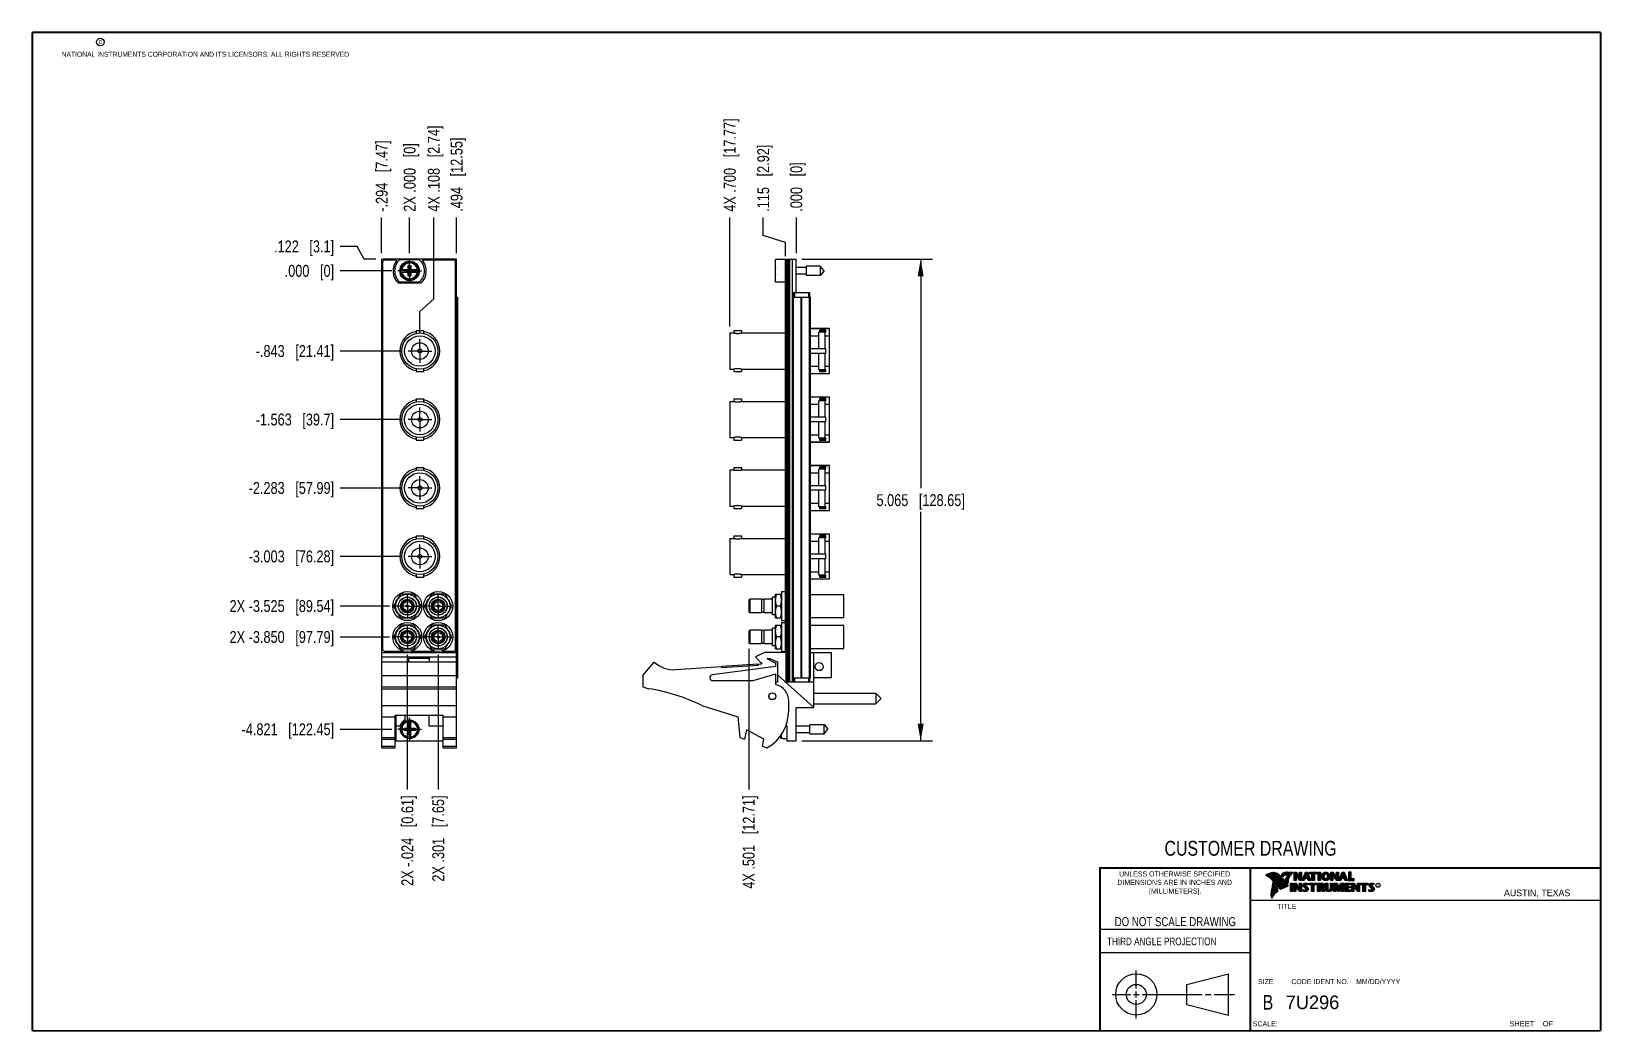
# Model space of a CAD drawing. Header units: inches. Extents: x 0.2 to 16.8, y 0.2 to 10.8.
import ezdxf

# ---------------------------------------------------------------- set-up
doc = ezdxf.new("R2010")
doc.units = ezdxf.units.IN
doc.header["$LTSCALE"] = 0.935
doc.header["$MEASUREMENT"] = 0
doc.linetypes.add('CENTER', pattern=[0.6, 0.375, -0.075, 0.075, -0.075])
doc.layers.get('0').update_dxf_attribs({"linetype": 'CONTINUOUS'})
doc.layers.add('02___PRT_ALL_AXES', color=7, linetype='CONTINUOUS')
doc.layers.add('DIMENSIONS', color=7, linetype='CONTINUOUS')
doc.styles.get("Standard").update_dxf_attribs({"font": 'txt', "width": 0.8})
doc.styles.add('TEXTSTYLE_2', font='txt')
doc.styles.add('TEXTSTYLE_3', font='txt', dxfattribs={"width": 0.95})
doc.dimstyles.new('DIMSTYLE_1', dxfattribs={"dimtxt": 0.125, "dimasz": 0.18, "dimexe": 0.18, "dimexo": 0.0625, "dimgap": 0.09, "dimtad": 0, "dimtih": 1, "dimtoh": 1, "dimdec": 3, "dimzin": 4, "dimdsep": 46, "dimtxsty": 'STANDARD', "dimblk": '_FILLED', "dimblk1": '_FILLED', "dimblk2": '_FILLED', "dimcen": 0.09, "dimadec": 0, "dimazin": 0, "dimtp": 0.01, "dimtm": 0.01, "dimtfac": 1, "dimtdec": 3, "dimtofl": 0, "dimtmove": 0, "dimatfit": 3, "dimldrblk": '_FILLED', "dimfxl": 1, "dimtolj": 1, "dimtzin": 4, "dimarcsym": 0})
doc.dimstyles.new('DIMSTYLE_2', dxfattribs={"dimtxt": 0.125, "dimasz": 0.18, "dimexe": 0.18, "dimexo": 0.0625, "dimgap": 0.09, "dimtad": 0, "dimtih": 1, "dimtoh": 1, "dimdec": 3, "dimzin": 4, "dimdsep": 46, "dimtxsty": 'STANDARD', "dimblk": '_FILLED', "dimblk1": '_FILLED', "dimblk2": '_FILLED', "dimcen": 0.09, "dimadec": 0, "dimazin": 0, "dimtp": 0.01, "dimtm": 0.01, "dimtfac": 1, "dimtdec": 3, "dimtofl": 0, "dimtmove": 0, "dimatfit": 3, "dimldrblk": '_FILLED', "dimfxl": 1, "dimtolj": 1, "dimtzin": 4, "dimarcsym": 0})

msp = doc.modelspace()

# ---------------------------------------------------------------- texts
at = {"color": 2, "linetype": 'CONTINUOUS', "attachment_point": 1, "line_spacing_factor": 0.9}
for s, insert, char_height, width in [('c', (0.946, 10.6893), 0.053, 0.0424), ('NATIONAL INSTRUMENTS CORPORATION AND ITS LICENSORS. ALL RIGHTS RESERVED', (0.5583, 10.5546), 0.053, 3.0104), ('THIRD ANGLE PROJECTION', (11.5564, 1.2384), 0.08, 1.408)]:
    msp.add_mtext(s, dxfattribs=dict(at, insert=insert, char_height=char_height, width=width))
at = {"color": 7, "linetype": 'CONTINUOUS', "attachment_point": 2, "line_spacing_factor": 0.9}
for s, insert, char_height, width in [('CUSTOMER DRAWING', (13.0668, 2.2564), 0.15625, 2), ('DO NOT SCALE DRAWING', (12.2754, 1.4542), 0.095, 1.52), ('B', (13.2497, 0.6361), 0.1562, 0.125)]:
    msp.add_mtext(s, dxfattribs=dict(at, insert=insert, char_height=char_height, width=width))
at = {"color": 2, "linetype": 'CONTINUOUS', "line_spacing_factor": 0.9}
for s, insert, char_height, width, attachment_point, style in [('DIMENSIONS ARE IN INCHES AND', (12.2688, 1.8465), 0.053254, 1.491112, 2, 'TEXTSTYLE_2'), ('UNLESS OTHERWISE SPECIFIED', (12.2688, 1.9352), 0.053254, 1.384604, 2, 'TEXTSTYLE_2'), ('[MILLIMETERS].', (12.2746, 1.7548), 0.053254, 0.745556, 2, 'TEXTSTYLE_2'), ('R', (14.3971, 1.8), 0.0217, 0.021738, 1, 'TEXTSTYLE_2'), ('AUSTIN, TEXAS', (15.7327, 1.7441), 0.069617, 0.905021, 1, 'TEXTSTYLE_2'), ('TITLE', (13.3474, 1.593), 0.05325, 0.26627, 1, 'TEXTSTYLE_2'), ('SIZE', (13.1451, 0.8027), 0.05325, 0.213016, 1, 'TEXTSTYLE_2'), ('CODE IDENT NO.', (13.7978, 0.8027), 0.053254, 0.708278, 2, 'TEXTSTYLE_3'), ('MM/DD/YYYY', (14.1765, 0.8027), 0.05325, 0.53254, 1, 'TEXTSTYLE_2'), ('SCALE:', (13.0904, 0.3585), 0.05325, 0.319524, 1, 'TEXTSTYLE_2'), ('SHEET    OF', (15.7892, 0.3625), 0.057262, 0.629882, 1, 'TEXTSTYLE_2')]:
    msp.add_mtext(s, dxfattribs=dict(at, insert=insert, char_height=char_height, width=width, attachment_point=attachment_point, style=style))
at = {"color": 7, "linetype": 'CONTINUOUS', "insert": (13.4363, 0.6298), "char_height": 0.14316, "width": 0.715775, "attachment_point": 1, "line_spacing_factor": 0.9, "style": 'TEXTSTYLE_2'}
msp.add_mtext('7U296', dxfattribs=at)

# ---------------------------------------------------------------- blocks, each defined once
blk = doc.blocks.new('*D0')
at = {"layer": 'DIMENSIONS', "color": 2, "linetype": 'CONTINUOUS'}
for p, q in [((3.666, 8.507), (3.488, 8.507)), ((3.742, 8.372), (3.666, 8.507)), ((3.863, 8.372), (3.742, 8.372))]:
    blk.add_line(p, q, dxfattribs=at)
at = {"layer": 'DIMENSIONS', "color": 2, "linetype": 'CONTINUOUS', "insert": (3.425, 8.57), "char_height": 0.125, "width": 1.025, "attachment_point": 3, "line_spacing_factor": 0.9}
blk.add_mtext('.122{\\Ftxt.shx;\\W1.000000;\\H0.125000; }[3.1]', dxfattribs=at)
blk = doc.blocks.new('_FILLED')
at = {"color": 0, "linetype": 'BYBLOCK'}
blk.add_solid([(0, 0), (-1, 0.174), (-1, -0.174)], dxfattribs=at)
blk = doc.blocks.new('*D1')
at = {"layer": 'DIMENSIONS', "color": 2, "linetype": 'CONTINUOUS'}
blk.add_line((4.032, 8.25), (3.488, 8.25), dxfattribs=at)
at = {"layer": 'DIMENSIONS', "color": 2, "linetype": 'CONTINUOUS', "insert": (3.425, 8.313), "char_height": 0.125, "width": 0.825, "attachment_point": 3, "line_spacing_factor": 0.9}
blk.add_mtext('.000{\\Ftxt.shx;\\W1.000000;\\H0.125000; }[0]', dxfattribs=at)
blk = doc.blocks.new('*D2')
at = {"layer": 'DIMENSIONS', "color": 2, "linetype": 'CONTINUOUS'}
blk.add_line((4.14, 7.407), (3.488, 7.407), dxfattribs=at)
at = {"layer": 'DIMENSIONS', "color": 2, "linetype": 'CONTINUOUS', "insert": (3.425, 7.47), "char_height": 0.125, "width": 1.325, "attachment_point": 3, "line_spacing_factor": 0.9}
blk.add_mtext('-.843{\\Ftxt.shx;\\W1.000000;\\H0.125000; }[21.41]', dxfattribs=at)
blk = doc.blocks.new('*D3')
at = {"layer": 'DIMENSIONS', "color": 2, "linetype": 'CONTINUOUS'}
blk.add_line((4.14, 6.687), (3.488, 6.687), dxfattribs=at)
at = {"layer": 'DIMENSIONS', "color": 2, "linetype": 'CONTINUOUS', "insert": (3.425, 6.75), "char_height": 0.125, "width": 1.325, "attachment_point": 3, "line_spacing_factor": 0.9}
blk.add_mtext('-1.563{\\Ftxt.shx;\\W1.000000;\\H0.125000; }[39.7]', dxfattribs=at)
blk = doc.blocks.new('*D4')
at = {"layer": 'DIMENSIONS', "color": 2, "linetype": 'CONTINUOUS'}
blk.add_line((4.14, 5.967), (3.488, 5.967), dxfattribs=at)
at = {"layer": 'DIMENSIONS', "color": 2, "linetype": 'CONTINUOUS', "insert": (3.425, 6.03), "char_height": 0.125, "width": 1.425, "attachment_point": 3, "line_spacing_factor": 0.9}
blk.add_mtext('-2.283{\\Ftxt.shx;\\W1.000000;\\H0.125000; }[57.99]', dxfattribs=at)
blk = doc.blocks.new('*D5')
at = {"layer": 'DIMENSIONS', "color": 2, "linetype": 'CONTINUOUS'}
blk.add_line((4.14, 5.247), (3.488, 5.247), dxfattribs=at)
at = {"layer": 'DIMENSIONS', "color": 2, "linetype": 'CONTINUOUS', "insert": (3.425, 5.31), "char_height": 0.125, "width": 1.425, "attachment_point": 3, "line_spacing_factor": 0.9}
blk.add_mtext('-3.003{\\Ftxt.shx;\\W1.000000;\\H0.125000; }[76.28]', dxfattribs=at)
blk = doc.blocks.new('*D6')
at = {"layer": 'DIMENSIONS', "color": 2, "linetype": 'CONTINUOUS'}
blk.add_line((4.008, 4.725), (3.488, 4.725), dxfattribs=at)
at = {"layer": 'DIMENSIONS', "color": 2, "linetype": 'CONTINUOUS', "insert": (3.425, 4.788), "char_height": 0.125, "width": 1.725, "attachment_point": 3, "line_spacing_factor": 0.9}
blk.add_mtext('2X -3.525{\\Ftxt.shx;\\W1.000000;\\H0.125000; }[89.54]', dxfattribs=at)
blk = doc.blocks.new('*D7')
at = {"layer": 'DIMENSIONS', "color": 2, "linetype": 'CONTINUOUS'}
blk.add_line((4.008, 4.4), (3.488, 4.4), dxfattribs=at)
at = {"layer": 'DIMENSIONS', "color": 2, "linetype": 'CONTINUOUS', "insert": (3.425, 4.463), "char_height": 0.125, "width": 1.725, "attachment_point": 3, "line_spacing_factor": 0.9}
blk.add_mtext('2X -3.850{\\Ftxt.shx;\\W1.000000;\\H0.125000; }[97.79]', dxfattribs=at)
blk = doc.blocks.new('*D8')
at = {"layer": 'DIMENSIONS', "color": 2, "linetype": 'CONTINUOUS'}
blk.add_line((4.032, 3.429), (3.488, 3.429), dxfattribs=at)
at = {"layer": 'DIMENSIONS', "color": 2, "linetype": 'CONTINUOUS', "insert": (3.425, 3.492), "char_height": 0.125, "width": 1.525, "attachment_point": 3, "line_spacing_factor": 0.9}
blk.add_mtext('-4.821{\\Ftxt.shx;\\W1.000000;\\H0.125000; }[122.45]', dxfattribs=at)
blk = doc.blocks.new('*D9')
at = {"layer": 'DIMENSIONS', "color": 2, "linetype": 'CONTINUOUS'}
for p, q in [((8.345, 8.372), (9.721, 8.372)), ((9.596, 8.372), (9.596, 5.965)), ((9.596, 3.307), (9.596, 5.715)), ((8.346, 3.307), (9.721, 3.307))]:
    blk.add_line(p, q, dxfattribs=at)
at = {"layer": 'DIMENSIONS', "color": 2, "linetype": 'CONTINUOUS', "xscale": 0.18, "yscale": 0.18, "zscale": 0.18}
for p, rotation in [((9.596, 8.372), 90), ((9.596, 3.307), 270)]:
    blk.add_blockref('_FILLED', p, dxfattribs=dict(at, rotation=rotation))
at = {"layer": 'DIMENSIONS', "color": 2, "linetype": 'CONTINUOUS', "insert": (9.596, 5.902), "char_height": 0.125, "width": 1.425, "attachment_point": 2, "line_spacing_factor": 0.9}
blk.add_mtext('5.065{\\Ftxt.shx;\\W1.000000;\\H0.125000; }[128.65]', dxfattribs=at)
blk = doc.blocks.new('*D10')
at = {"layer": 'DIMENSIONS', "color": 2, "linetype": 'CONTINUOUS'}
for p, q in [((7.939, 8.624), (7.939, 8.81)), ((8.173, 8.548), (7.939, 8.624)), ((8.173, 8.405), (8.173, 8.548))]:
    blk.add_line(p, q, dxfattribs=at)
at = {"layer": 'DIMENSIONS', "color": 2, "linetype": 'CONTINUOUS', "insert": (7.877, 8.872), "char_height": 0.125, "width": 1.125, "attachment_point": 1, "rotation": 90, "line_spacing_factor": 0.9}
blk.add_mtext('.115{\\Ftxt.shx;\\W1.000000;\\H0.125000; }[2.92]', dxfattribs=at)
blk = doc.blocks.new('*D11')
at = {"layer": 'DIMENSIONS', "color": 2, "linetype": 'CONTINUOUS'}
blk.add_line((8.288, 8.435), (8.288, 8.81), dxfattribs=at)
at = {"layer": 'DIMENSIONS', "color": 2, "linetype": 'CONTINUOUS', "insert": (8.225, 8.872), "char_height": 0.125, "width": 0.825, "attachment_point": 1, "rotation": 90, "line_spacing_factor": 0.9}
blk.add_mtext('.000{\\Ftxt.shx;\\W1.000000;\\H0.125000; }[0]', dxfattribs=at)
blk = doc.blocks.new('*D12')
at = {"layer": 'DIMENSIONS', "color": 2, "linetype": 'CONTINUOUS'}
blk.add_line((7.588, 7.664), (7.588, 8.81), dxfattribs=at)
at = {"layer": 'DIMENSIONS', "color": 2, "linetype": 'CONTINUOUS', "insert": (7.525, 8.872), "char_height": 0.125, "width": 1.525, "attachment_point": 1, "rotation": 90, "line_spacing_factor": 0.9}
blk.add_mtext('4X .700{\\Ftxt.shx;\\W1.000000;\\H0.125000; }[17.77]', dxfattribs=at)
blk = doc.blocks.new('*D13')
at = {"layer": 'DIMENSIONS', "color": 2, "linetype": 'CONTINUOUS'}
blk.add_line((7.787, 4.276), (7.787, 2.797), dxfattribs=at)
at = {"layer": 'DIMENSIONS', "color": 2, "linetype": 'CONTINUOUS', "insert": (7.724, 2.734), "char_height": 0.125, "width": 1.525, "attachment_point": 3, "rotation": 90, "line_spacing_factor": 0.9}
blk.add_mtext('4X .501{\\Ftxt.shx;\\W1.000000;\\H0.125000; }[12.71]', dxfattribs=at)
blk = doc.blocks.new('*D14')
at = {"layer": 'DIMENSIONS', "color": 2, "linetype": 'CONTINUOUS'}
blk.add_line((3.925, 8.435), (3.925, 8.81), dxfattribs=at)
at = {"layer": 'DIMENSIONS', "color": 2, "linetype": 'CONTINUOUS', "insert": (3.863, 8.872), "char_height": 0.125, "width": 1.225, "attachment_point": 1, "rotation": 90, "line_spacing_factor": 0.9}
blk.add_mtext('-.294{\\Ftxt.shx;\\W1.000000;\\H0.125000; }[7.47]', dxfattribs=at)
blk = doc.blocks.new('*D15')
at = {"layer": 'DIMENSIONS', "color": 2, "linetype": 'CONTINUOUS'}
blk.add_line((4.219, 8.438), (4.219, 8.81), dxfattribs=at)
at = {"layer": 'DIMENSIONS', "color": 2, "linetype": 'CONTINUOUS', "insert": (4.157, 8.872), "char_height": 0.125, "width": 1.125, "attachment_point": 1, "rotation": 90, "line_spacing_factor": 0.9}
blk.add_mtext('2X .000{\\Ftxt.shx;\\W1.000000;\\H0.125000; }[0]', dxfattribs=at)
blk = doc.blocks.new('*D16')
at = {"layer": 'DIMENSIONS', "color": 2, "linetype": 'CONTINUOUS'}
for p, q in [((4.473, 7.957), (4.473, 8.81)), ((4.327, 7.823), (4.473, 7.957)), ((4.327, 7.595), (4.327, 7.823))]:
    blk.add_line(p, q, dxfattribs=at)
at = {"layer": 'DIMENSIONS', "color": 2, "linetype": 'CONTINUOUS', "insert": (4.411, 8.872), "char_height": 0.125, "width": 1.425, "attachment_point": 1, "rotation": 90, "line_spacing_factor": 0.9}
blk.add_mtext('4X .108{\\Ftxt.shx;\\W1.000000;\\H0.125000; }[2.74]', dxfattribs=at)
blk = doc.blocks.new('*D17')
at = {"layer": 'DIMENSIONS', "color": 2, "linetype": 'CONTINUOUS'}
blk.add_line((4.713, 8.435), (4.713, 8.81), dxfattribs=at)
at = {"layer": 'DIMENSIONS', "color": 2, "linetype": 'CONTINUOUS', "insert": (4.651, 8.872), "char_height": 0.125, "width": 1.225, "attachment_point": 1, "rotation": 90, "line_spacing_factor": 0.9}
blk.add_mtext('.494{\\Ftxt.shx;\\W1.000000;\\H0.125000; }[12.55]', dxfattribs=at)
blk = doc.blocks.new('*D18')
at = {"layer": 'DIMENSIONS', "color": 2, "linetype": 'CONTINUOUS'}
blk.add_line((4.52, 4.213), (4.52, 2.797), dxfattribs=at)
at = {"layer": 'DIMENSIONS', "color": 2, "linetype": 'CONTINUOUS', "insert": (4.458, 2.734), "char_height": 0.125, "width": 1.425, "attachment_point": 3, "rotation": 90, "line_spacing_factor": 0.9}
blk.add_mtext('2X .301{\\Ftxt.shx;\\W1.000000;\\H0.125000; }[7.65]', dxfattribs=at)
blk = doc.blocks.new('*D19')
at = {"layer": 'DIMENSIONS', "color": 2, "linetype": 'CONTINUOUS'}
blk.add_line((4.195, 4.213), (4.195, 2.797), dxfattribs=at)
at = {"layer": 'DIMENSIONS', "color": 2, "linetype": 'CONTINUOUS', "insert": (4.133, 2.734), "char_height": 0.125, "width": 1.525, "attachment_point": 3, "rotation": 90, "line_spacing_factor": 0.9}
blk.add_mtext('2X -.024{\\Ftxt.shx;\\W1.000000;\\H0.125000; }[0.61]', dxfattribs=at)

# ---------------------------------------------------------------- dimensions: what is measured, and where the dimension line sits
at = {"layer": 'DIMENSIONS', "color": 2, "linetype": 'CONTINUOUS'}
for feature_location, offset, dtype, origin, text, picture, middle in [((4.3272931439, 7.5947562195), (0.1460508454, 1.2149), 0, (4.2192931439, 7.5322562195), '4X <>', '*D16', (4.4733439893, 9.5846562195)), ((7.58797, 7.66439), (0, 1.14527), 1, (8.28752, 7.40716), '4X <>', '*D12', (7.58797, 9.63466)), ((3.9253, 8.4347), (0, 0.375), 1, (4.2193, 8.3753), '-<>', '*D14', (3.9253, 9.4847)), ((4.2192931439, 8.4377562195), (0, 0.3719), 1, (4.2192931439, 8.3752562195), '2X <>', '*D15', (4.2192931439, 9.4346562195)), ((4.0077, 4.7252), (-0.5199, 0), 0, (4.0702, 8.2502), '2X -<>', '*D6', (2.3128, 4.7252)), ((4.0077, 4.4002), (-0.5199, 0), 0, (4.0702, 8.2502), '2X -<>', '*D7', (2.3128, 4.4002)), ((4.0317, 3.4292), (-0.5439, 0), 0, (4.0942, 8.2502), '-<>', '*D8', (2.4128, 3.4292)), ((4.1397, 5.9672), (-0.6519, 0), 0, (4.2022, 8.2502), '-<>', '*D4', (2.4628, 5.9672)), ((4.1397, 5.2472), (-0.6519, 0), 0, (4.2022, 8.2502), '-<>', '*D5', (2.4628, 5.2472)), ((4.1397, 7.4072), (-0.6519, 0), 0, (4.2022, 8.2502), '-<>', '*D2', (2.5628, 7.4072)), ((4.1397, 6.6872), (-0.6519, 0), 0, (4.2022, 8.2502), '-<>', '*D3', (2.5128, 6.6872)), ((7.78697, 4.27566), (0, -1.47891), 1, (8.28752, 4.33816), '4X <>', '*D13', (7.92139, 1.79295)), ((4.1953, 4.2126), (0, -1.4158), 1, (4.2193, 4.2751), '2X -<>', '*D19', (4.3073, 1.7482)), ((4.5203, 4.2126), (0, -1.4158), 1, (4.2193, 4.2751), '2X <>', '*D18', (4.6323, 1.8429))]:
    dim = msp.add_ordinate_dim(feature_location=feature_location, offset=offset, dtype=dtype, origin=origin, text=text, dimstyle='DIMSTYLE_1', dxfattribs=at)
    dim.commit()
    dim.dimension.update_dxf_attribs({"geometry": picture, "text_midpoint": middle})
for feature_location, offset, dtype, origin, picture, middle in [((4.7133, 8.4347), (0, 0.375), 1, (4.2193, 8.3722), '*D17', (4.7133, 9.4847)), ((8.17252, 8.40467), (-0.2331, 0.40499), 0, (8.28752, 8.37216), '*D10', (7.93942, 9.43466)), ((8.2875240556, 8.4346562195), (0, 0.375), 1, (8.2875240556, 8.3721562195), '*D11', (8.2875240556, 9.2846562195)), ((3.8628, 8.3722), (-0.375, 0.1352), 0, (4.0942, 8.2502), '*D0', (2.6628, 8.5074)), ((4.0316931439, 8.2501562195), (-0.5439, 0), 0, (4.0941931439, 8.2501562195), '*D1', (2.7627931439, 8.2501562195))]:
    dim = msp.add_ordinate_dim(feature_location=feature_location, offset=offset, dtype=dtype, origin=origin, dimstyle='DIMSTYLE_1', dxfattribs=at)
    dim.commit()
    dim.dimension.update_dxf_attribs({"geometry": picture, "text_midpoint": middle})
dim = msp.add_linear_dim(base=(9.5959, 8.3722), p1=(8.3459, 3.3072), p2=(8.345, 8.3722), angle=90, dimstyle='DIMSTYLE_2', dxfattribs=at)
dim.commit()
dim.dimension.update_dxf_attribs({"geometry": '*D9', "text_midpoint": (9.4459, 5.8397), "dimtype": 160})

# ---------------------------------------------------------------- linework, layer by layer
at = {"color": 7, "linetype": 'CONTINUOUS'}
for p, q in [((3.9253, 3.2342), (3.9253, 8.3722)), ((4.7133, 8.3722), (3.9253, 8.3722)), ((3.9353, 8.3422), (3.9353, 4.2722)), ((4.0848, 8.3622), (3.9553, 8.3622)), ((4.1155, 8.3687), (4.323, 8.3687)), ((4.1246, 8.2639), (4.2076, 8.2639)), ((4.1708, 8.2384), (4.1708, 8.2619)), ((4.1708, 8.2384), (4.2678, 8.2619)), ((4.2076, 8.2619), (4.1708, 8.2619)), ((4.1708, 8.2619), (4.2678, 8.2384)), ((4.2055, 8.1931), (4.2331, 8.3072)), ((4.2055, 8.2639), (4.2055, 8.3072)), ((4.2331, 8.1931), (4.2055, 8.3072)), ((4.2055, 8.3072), (4.2331, 8.3072)), ((4.2076, 8.2639), (4.2076, 8.2619)), ((4.2076, 8.2384), (4.231, 8.2619)), ((4.231, 8.2384), (4.2076, 8.2619)), ((4.231, 8.2639), (4.231, 8.2619)), ((4.231, 8.2639), (4.3139, 8.2639)), ((4.2678, 8.2619), (4.231, 8.2619)), ((4.2331, 8.3072), (4.2331, 8.2639)), ((4.2678, 8.2384), (4.2678, 8.2619)), ((4.6833, 8.3622), (4.3538, 8.3622)), ((4.7033, 4.2722), (4.7033, 8.3422)), ((4.7133, 3.2342), (4.7133, 8.3722)), ((8.0675, 8.2639), (8.0655, 8.2639)), ((8.0675, 8.1317), (8.0675, 8.3687)), ((8.1875, 8.3687), (8.0675, 8.3687)), ((8.1725, 4.2472), (8.1725, 8.3622)), ((8.1875, 8.3622), (8.1725, 8.3622)), ((8.1875, 3.9292), (8.1875, 8.3722)), ((8.1875, 8.3722), (8.2875, 8.3722)), ((8.2175, 8.3722), (8.2175, 3.9292)), ((8.2825, 8.3722), (8.2825, 8.0222)), ((8.2875, 8.0222), (8.2875, 8.3722)), ((8.3912, 8.2852), (8.2875, 8.2852)), ((8.3912, 8.2994), (8.3912, 8.2009)), ((8.5393, 8.2994), (8.3912, 8.2994)), ((8.5393, 8.2994), (8.5393, 8.2009)), ((8.5806, 8.2502), (8.5393, 8.2994)), ((4.3375, 8.1212), (4.101, 8.1212)), ((4.323, 8.1317), (4.1155, 8.1317)), ((4.1246, 8.2364), (4.2076, 8.2364)), ((4.1708, 8.2384), (4.2076, 8.2384)), ((4.2055, 8.1931), (4.2055, 8.2364)), ((4.2331, 8.1931), (4.2055, 8.1931)), ((4.2076, 8.2364), (4.2076, 8.2384)), ((4.231, 8.2364), (4.231, 8.2384)), ((4.231, 8.2384), (4.2678, 8.2384)), ((4.231, 8.2364), (4.3139, 8.2364)), ((4.2331, 8.2364), (4.2331, 8.1931)), ((8.0655, 8.2364), (8.0675, 8.2364)), ((8.1725, 8.1317), (8.0675, 8.1317)), ((8.3912, 8.2151), (8.2875, 8.2151)), ((8.5393, 8.2009), (8.3912, 8.2009)), ((8.5806, 8.2502), (8.5393, 8.2009)), ((4.7133, 7.9722), (4.725, 7.9722)), ((4.725, 3.9722), (4.725, 7.9722)), ((8.2485, 3.9722), (8.2485, 7.9722)), ((8.2485, 7.9722), (8.4365, 7.9722)), ((8.2575, 8.0222), (8.2575, 7.9722)), ((8.2575, 8.0222), (8.4275, 8.0222)), ((8.4275, 8.0222), (8.4275, 7.9722)), ((8.4365, 3.9722), (8.4365, 7.9722)), ((4.2878, 7.6237), (4.2878, 7.593)), ((4.2878, 7.6237), (4.3668, 7.6237)), ((4.3668, 7.6237), (4.3668, 7.593)), ((7.6306, 7.6237), (7.6306, 7.5972)), ((7.6306, 7.6237), (7.7096, 7.6237)), ((7.7096, 7.6237), (7.7096, 7.5972)), ((8.4365, 7.6442), (8.636, 7.6442)), ((8.636, 7.643), (8.4365, 7.643)), ((8.525, 7.4311), (8.525, 7.6047)), ((8.5997, 7.6047), (8.525, 7.6047)), ((8.5348, 7.6047), (8.5348, 7.6272)), ((8.5997, 7.6272), (8.5348, 7.6272)), ((8.5997, 7.6135), (8.5348, 7.6135)), ((8.592, 7.4311), (8.592, 7.6047)), ((8.5997, 7.6047), (8.5997, 7.6272)), ((8.636, 7.1702), (8.636, 7.6442)), ((7.588, 7.5972), (7.588, 7.2172)), ((7.588, 7.5972), (7.6306, 7.5972)), ((7.7096, 7.5972), (8.1725, 7.5972)), ((8.4365, 7.5675), (8.525, 7.5675)), ((8.592, 7.5675), (8.636, 7.5675)), ((8.5997, 7.4311), (8.4365, 7.4311)), ((8.5997, 7.3832), (8.4365, 7.3832)), ((8.525, 7.2096), (8.525, 7.3832)), ((8.592, 7.2096), (8.592, 7.3832)), ((8.5997, 7.3832), (8.5997, 7.4311)), ((4.2878, 7.2213), (4.2878, 7.1906)), ((4.2878, 7.1906), (4.3668, 7.1906)), ((4.3668, 7.2213), (4.3668, 7.1906)), ((7.588, 7.2172), (7.6306, 7.2172)), ((7.6306, 7.2172), (7.6306, 7.1906)), ((7.6306, 7.1906), (7.7096, 7.1906)), ((7.7096, 7.2172), (7.7096, 7.1906)), ((7.7096, 7.2172), (8.1725, 7.2172)), ((8.4365, 7.2468), (8.525, 7.2468)), ((8.4365, 7.1713), (8.636, 7.1713)), ((8.4365, 7.1702), (8.636, 7.1702)), ((8.5997, 7.2096), (8.525, 7.2096)), ((8.5348, 7.1871), (8.5348, 7.2096)), ((8.5997, 7.2008), (8.5348, 7.2008)), ((8.5997, 7.1871), (8.5348, 7.1871)), ((8.592, 7.2468), (8.636, 7.2468)), ((8.5997, 7.1871), (8.5997, 7.2096)), ((4.2878, 6.9037), (4.2878, 6.873)), ((4.2878, 6.9037), (4.3668, 6.9037)), ((4.3668, 6.9037), (4.3668, 6.873)), ((7.588, 6.8772), (7.588, 6.4972)), ((7.588, 6.8772), (7.6306, 6.8772)), ((7.6306, 6.9037), (7.6306, 6.8772)), ((7.6306, 6.9037), (7.7096, 6.9037)), ((7.7096, 6.9037), (7.7096, 6.8772)), ((7.7096, 6.8772), (8.1725, 6.8772)), ((8.4365, 6.9242), (8.636, 6.9242)), ((8.636, 6.923), (8.4365, 6.923)), ((8.4365, 6.8475), (8.525, 6.8475)), ((8.525, 6.7111), (8.525, 6.8847)), ((8.5997, 6.8847), (8.525, 6.8847)), ((8.5348, 6.8847), (8.5348, 6.9072)), ((8.5997, 6.9072), (8.5348, 6.9072)), ((8.5997, 6.8935), (8.5348, 6.8935)), ((8.592, 6.7111), (8.592, 6.8847)), ((8.592, 6.8475), (8.636, 6.8475)), ((8.5997, 6.8847), (8.5997, 6.9072)), ((8.636, 6.4502), (8.636, 6.9242)), ((8.5997, 6.7111), (8.4365, 6.7111)), ((8.5997, 6.6632), (8.4365, 6.6632)), ((8.525, 6.4896), (8.525, 6.6632)), ((8.592, 6.4896), (8.592, 6.6632)), ((8.5997, 6.6632), (8.5997, 6.7111)), ((4.2878, 6.5013), (4.2878, 6.4706)), ((4.2878, 6.4706), (4.3668, 6.4706)), ((4.3668, 6.5013), (4.3668, 6.4706)), ((7.588, 6.4972), (7.6306, 6.4972)), ((7.6306, 6.4972), (7.6306, 6.4706)), ((7.6306, 6.4706), (7.7096, 6.4706)), ((7.7096, 6.4972), (7.7096, 6.4706)), ((7.7096, 6.4972), (8.1725, 6.4972)), ((8.4365, 6.5268), (8.525, 6.5268)), ((8.4365, 6.4513), (8.636, 6.4513)), ((8.4365, 6.4502), (8.636, 6.4502)), ((8.5997, 6.4896), (8.525, 6.4896)), ((8.5348, 6.4671), (8.5348, 6.4896)), ((8.5997, 6.4808), (8.5348, 6.4808)), ((8.5997, 6.4671), (8.5348, 6.4671)), ((8.592, 6.5268), (8.636, 6.5268)), ((8.5997, 6.4671), (8.5997, 6.4896)), ((4.2878, 6.1837), (4.2878, 6.153)), ((4.2878, 6.1837), (4.3668, 6.1837)), ((4.3668, 6.1837), (4.3668, 6.153)), ((7.588, 6.1572), (7.588, 5.7772)), ((7.588, 6.1572), (7.6306, 6.1572)), ((7.6306, 6.1837), (7.6306, 6.1572)), ((7.6306, 6.1837), (7.7096, 6.1837)), ((7.7096, 6.1837), (7.7096, 6.1572)), ((7.7096, 6.1572), (8.1725, 6.1572)), ((8.4365, 6.2042), (8.636, 6.2042)), ((8.636, 6.203), (8.4365, 6.203)), ((8.4365, 6.1275), (8.525, 6.1275)), ((8.5997, 6.1647), (8.525, 6.1647)), ((8.525, 5.9911), (8.525, 6.1647)), ((8.5997, 6.1872), (8.5348, 6.1872)), ((8.5348, 6.1647), (8.5348, 6.1872)), ((8.5997, 6.1735), (8.5348, 6.1735)), ((8.592, 5.9911), (8.592, 6.1647)), ((8.592, 6.1275), (8.636, 6.1275)), ((8.5997, 6.1647), (8.5997, 6.1872)), ((8.636, 5.7302), (8.636, 6.2042)), ((8.5997, 5.9911), (8.4365, 5.9911)), ((8.5997, 5.9432), (8.5997, 5.9911)), ((8.5997, 5.9432), (8.4365, 5.9432)), ((8.4365, 5.8068), (8.525, 5.8068)), ((8.525, 5.7696), (8.525, 5.9432)), ((8.592, 5.7696), (8.592, 5.9432)), ((8.592, 5.8068), (8.636, 5.8068)), ((4.2878, 5.7813), (4.2878, 5.7506)), ((4.2878, 5.7506), (4.3668, 5.7506)), ((4.3668, 5.7813), (4.3668, 5.7506)), ((7.588, 5.7772), (7.6306, 5.7772)), ((7.6306, 5.7772), (7.6306, 5.7506)), ((7.6306, 5.7506), (7.7096, 5.7506)), ((7.7096, 5.7772), (7.7096, 5.7506)), ((7.7096, 5.7772), (8.1725, 5.7772)), ((8.4365, 5.7313), (8.636, 5.7313)), ((8.4365, 5.7302), (8.636, 5.7302)), ((8.5997, 5.7696), (8.525, 5.7696)), ((8.5348, 5.7471), (8.5348, 5.7696)), ((8.5997, 5.7608), (8.5348, 5.7608)), ((8.5997, 5.7471), (8.5348, 5.7471)), ((8.5997, 5.7471), (8.5997, 5.7696)), ((4.2878, 5.4637), (4.3668, 5.4637)), ((4.2878, 5.4637), (4.2878, 5.433)), ((4.3668, 5.4637), (4.3668, 5.433)), ((7.6306, 5.4637), (7.6306, 5.4372)), ((7.6306, 5.4637), (7.7096, 5.4637)), ((7.7096, 5.4637), (7.7096, 5.4372)), ((8.4365, 5.4842), (8.636, 5.4842)), ((8.636, 5.483), (8.4365, 5.483)), ((8.5997, 5.4672), (8.5348, 5.4672)), ((8.5348, 5.4447), (8.5348, 5.4672)), ((8.5997, 5.4535), (8.5348, 5.4535)), ((8.5997, 5.4447), (8.5997, 5.4672)), ((8.636, 5.0102), (8.636, 5.4842)), ((7.588, 5.4372), (7.6306, 5.4372)), ((7.588, 5.4372), (7.588, 5.0572)), ((7.7096, 5.4372), (8.1725, 5.4372)), ((8.4365, 5.4075), (8.525, 5.4075)), ((8.5997, 5.4447), (8.525, 5.4447)), ((8.525, 5.2711), (8.525, 5.4447)), ((8.592, 5.2711), (8.592, 5.4447)), ((8.592, 5.4075), (8.636, 5.4075)), ((8.5997, 5.2711), (8.4365, 5.2711)), ((8.5997, 5.2232), (8.4365, 5.2232)), ((8.525, 5.0496), (8.525, 5.2232)), ((8.592, 5.0496), (8.592, 5.2232)), ((8.5997, 5.2232), (8.5997, 5.2711)), ((4.2878, 5.0613), (4.2878, 5.0306)), ((4.2878, 5.0306), (4.3668, 5.0306)), ((4.3668, 5.0613), (4.3668, 5.0306)), ((7.588, 5.0572), (7.6306, 5.0572)), ((7.6306, 5.0572), (7.6306, 5.0306)), ((7.6306, 5.0306), (7.7096, 5.0306)), ((7.7096, 5.0572), (8.1725, 5.0572)), ((7.7096, 5.0572), (7.7096, 5.0306)), ((8.4365, 5.0868), (8.525, 5.0868)), ((8.4365, 5.0113), (8.636, 5.0113)), ((8.4365, 5.0102), (8.636, 5.0102)), ((8.5997, 5.0496), (8.525, 5.0496)), ((8.5348, 5.0271), (8.5348, 5.0496)), ((8.5997, 5.0408), (8.5348, 5.0408)), ((8.5997, 5.0271), (8.5348, 5.0271)), ((8.592, 5.0868), (8.636, 5.0868)), ((8.5997, 5.0271), (8.5997, 5.0496)), ((4.1231, 4.8502), (4.051, 4.7252)), ((4.2675, 4.8502), (4.1231, 4.8502)), ((4.1621, 4.8502), (4.1618, 4.8508)), ((4.2288, 4.8508), (4.2285, 4.8502)), ((4.3396, 4.7252), (4.2675, 4.8502)), ((4.4481, 4.8502), (4.376, 4.7252)), ((4.5925, 4.8502), (4.4481, 4.8502)), ((4.4871, 4.8502), (4.4868, 4.8508)), ((4.5538, 4.8508), (4.5535, 4.8502)), ((4.6646, 4.7252), (4.5925, 4.8502)), ((7.787, 4.7872), (7.797, 4.7972)), ((7.922, 4.7972), (7.797, 4.7972)), ((7.797, 4.7972), (7.797, 4.6532)), ((7.922, 4.7972), (7.922, 4.6532)), ((7.948, 4.7942), (7.922, 4.7942)), ((8.037, 4.7972), (7.948, 4.7972)), ((7.948, 4.6532), (7.948, 4.7972)), ((8.0695, 4.8187), (8.037, 4.8187)), ((8.037, 4.6317), (8.037, 4.8187)), ((8.0701, 4.8502), (8.0695, 4.8492)), ((8.0695, 4.6012), (8.0695, 4.8492)), ((8.0701, 4.8502), (8.1319, 4.8502)), ((8.1325, 4.8492), (8.1319, 4.8502)), ((8.1325, 4.8782), (8.1725, 4.8782)), ((8.1325, 4.8782), (8.1325, 4.5722)), ((8.789, 4.8452), (8.4365, 4.8452)), ((8.789, 4.6052), (8.789, 4.8452)), ((4.051, 4.7252), (4.1231, 4.6002)), ((4.0697, 4.7587), (4.0702, 4.7584)), ((4.0702, 4.6919), (4.0697, 4.6917)), ((4.0877, 4.7888), (4.0828, 4.7903)), ((4.0828, 4.66), (4.0877, 4.6615)), ((4.2675, 4.6002), (4.3396, 4.7252)), ((4.3078, 4.7903), (4.3029, 4.7888)), ((4.3029, 4.6615), (4.3078, 4.66)), ((4.3204, 4.7584), (4.3209, 4.7587)), ((4.3209, 4.6917), (4.3204, 4.6919)), ((4.376, 4.7252), (4.4481, 4.6002)), ((4.3947, 4.7587), (4.3952, 4.7584)), ((4.3952, 4.6919), (4.3947, 4.6917)), ((4.4127, 4.7888), (4.4078, 4.7903)), ((4.4078, 4.66), (4.4127, 4.6615)), ((4.5925, 4.6002), (4.6646, 4.7252)), ((4.6328, 4.7903), (4.6279, 4.7888)), ((4.6279, 4.6615), (4.6328, 4.66)), ((4.6454, 4.7584), (4.6459, 4.7587)), ((4.6459, 4.6917), (4.6454, 4.6919)), ((7.787, 4.7872), (7.787, 4.6632)), ((7.787, 4.6632), (7.797, 4.6532)), ((7.922, 4.6532), (7.797, 4.6532)), ((7.948, 4.6562), (7.922, 4.6562)), ((8.037, 4.6532), (7.948, 4.6532)), ((8.0695, 4.6317), (8.037, 4.6317)), ((8.1208, 4.7252), (8.0813, 4.7252)), ((4.1231, 4.5252), (4.051, 4.4002)), ((4.0877, 4.4638), (4.0828, 4.4653)), ((4.1231, 4.6002), (4.2675, 4.6002)), ((4.2675, 4.5252), (4.1231, 4.5252)), ((4.1618, 4.5995), (4.1621, 4.6002)), ((4.1621, 4.5252), (4.1618, 4.5258)), ((4.2285, 4.6002), (4.2288, 4.5995)), ((4.2288, 4.5258), (4.2285, 4.5252)), ((4.3396, 4.4002), (4.2675, 4.5252)), ((4.3078, 4.4653), (4.3029, 4.4638)), ((4.4481, 4.5252), (4.376, 4.4002)), ((4.4127, 4.4638), (4.4078, 4.4653)), ((4.4481, 4.6002), (4.5925, 4.6002)), ((4.5925, 4.5252), (4.4481, 4.5252)), ((4.4868, 4.5995), (4.4871, 4.6002)), ((4.4871, 4.5252), (4.4868, 4.5258)), ((4.5535, 4.6002), (4.5538, 4.5995)), ((4.5538, 4.5258), (4.5535, 4.5252)), ((4.6646, 4.4002), (4.5925, 4.5252)), ((4.6328, 4.4653), (4.6279, 4.4638)), ((7.787, 4.4622), (7.797, 4.4722)), ((7.787, 4.4622), (7.787, 4.3382)), ((7.922, 4.4722), (7.797, 4.4722)), ((7.797, 4.4722), (7.797, 4.3282)), ((7.922, 4.4722), (7.922, 4.3282)), ((7.948, 4.4692), (7.922, 4.4692)), ((8.037, 4.4722), (7.948, 4.4722)), ((7.948, 4.3282), (7.948, 4.4722)), ((8.0695, 4.4937), (8.037, 4.4937)), ((8.037, 4.3067), (8.037, 4.4937)), ((8.0701, 4.6002), (8.0695, 4.6012)), ((8.0701, 4.5252), (8.0695, 4.5242)), ((8.0695, 4.2762), (8.0695, 4.5242)), ((8.0701, 4.6002), (8.1319, 4.6002)), ((8.0701, 4.5252), (8.1319, 4.5252)), ((8.1325, 4.6012), (8.1319, 4.6002)), ((8.1325, 4.5242), (8.1319, 4.5252)), ((8.1325, 4.5722), (8.1725, 4.5722)), ((8.1325, 4.5532), (8.1725, 4.5532)), ((8.1325, 4.5532), (8.1325, 4.2472)), ((8.4365, 4.6052), (8.789, 4.6052)), ((8.789, 4.5202), (8.4365, 4.5202)), ((8.789, 4.2802), (8.789, 4.5202)), ((4.051, 4.4002), (4.1231, 4.2752)), ((4.0697, 4.4337), (4.0702, 4.4334)), ((4.0702, 4.3669), (4.0697, 4.3667)), ((4.0828, 4.335), (4.0877, 4.3365)), ((4.2675, 4.2752), (4.3396, 4.4002)), ((4.3029, 4.3365), (4.3078, 4.335)), ((4.3204, 4.4334), (4.3209, 4.4337)), ((4.3209, 4.3667), (4.3204, 4.3669)), ((4.376, 4.4002), (4.4481, 4.2752)), ((4.3947, 4.4337), (4.3952, 4.4334)), ((4.3952, 4.3669), (4.3947, 4.3667)), ((4.4078, 4.335), (4.4127, 4.3365)), ((4.5925, 4.2752), (4.6646, 4.4002)), ((4.6279, 4.3365), (4.6328, 4.335)), ((4.6454, 4.4334), (4.6459, 4.4337)), ((4.6459, 4.3667), (4.6454, 4.3669)), ((7.787, 4.3382), (7.797, 4.3282)), ((7.922, 4.3282), (7.797, 4.3282)), ((7.948, 4.3312), (7.922, 4.3312)), ((8.037, 4.3282), (7.948, 4.3282)), ((8.0695, 4.3067), (8.037, 4.3067)), ((8.1208, 4.4002), (8.0813, 4.4002)), ((3.9253, 4.2362), (4.7133, 4.2362)), ((3.9253, 4.1932), (4.7133, 4.1932)), ((4.7133, 4.1362), (3.9253, 4.1362)), ((3.9553, 4.2522), (4.1565, 4.2522)), ((4.1231, 4.2752), (4.2675, 4.2752)), ((4.1618, 4.2745), (4.1621, 4.2752)), ((4.2093, 4.1832), (4.4293, 4.1832)), ((4.2093, 4.1362), (4.2093, 4.1832)), ((4.2093, 4.1762), (4.4293, 4.1762)), ((4.2285, 4.2752), (4.2288, 4.2745)), ((4.2341, 4.2522), (4.4815, 4.2522)), ((4.4293, 4.1362), (4.4293, 4.1832)), ((4.4481, 4.2752), (4.5925, 4.2752)), ((4.4868, 4.2745), (4.4871, 4.2752)), ((4.5535, 4.2752), (4.5538, 4.2745)), ((4.5591, 4.2522), (4.6833, 4.2522)), ((6.6725, 3.9962), (6.7925, 4.1362)), ((7.9525, 4.2362), (7.8575, 4.1932)), ((7.8575, 4.1932), (7.9175, 4.1232)), ((7.9175, 4.1232), (7.9225, 4.1308)), ((7.9225, 4.1308), (7.9225, 4.1162)), ((8.1825, 4.2362), (7.9525, 4.2362)), ((7.9785, 4.1732), (8.0107, 4.1732)), ((7.9785, 4.1732), (8.0725, 4.1262)), ((8.0107, 4.1732), (8.0925, 4.1362)), ((8.0701, 4.2752), (8.0695, 4.2762)), ((8.0701, 4.2752), (8.1319, 4.2752)), ((8.0925, 3.9262), (8.0925, 4.1362)), ((8.1325, 4.2762), (8.1319, 4.2752)), ((8.1325, 4.2472), (8.1725, 4.2472)), ((8.1875, 4.2522), (8.1725, 4.2522)), ((8.1825, 3.9262), (8.1825, 4.2362)), ((8.4365, 4.2802), (8.789, 4.2802)), ((8.4365, 4.2362), (8.6575, 4.2362)), ((8.4735, 3.6572), (8.4735, 4.2362)), ((8.6575, 3.9732), (8.6575, 4.2362)), ((3.9253, 3.9962), (4.7133, 3.9962)), ((4.7133, 3.9722), (4.725, 3.9722)), ((6.6725, 3.9962), (6.6725, 3.8762)), ((7.0161, 4.0569), (7.5014, 4.0887)), ((8.0725, 4.0912), (7.4035, 4.001)), ((7.5021, 4.0787), (7.5014, 4.0887)), ((7.5021, 4.0787), (7.8912, 4.1042)), ((7.5086, 4.0941), (7.8828, 4.1187)), ((7.5096, 4.0792), (7.5086, 4.0941)), ((7.8325, 3.9412), (8.0725, 4.0112)), ((7.8838, 4.1037), (7.8828, 4.1187)), ((7.8906, 4.1142), (7.9225, 4.1162)), ((7.8912, 4.1042), (7.8906, 4.1142)), ((8.0725, 4.0912), (8.0725, 4.1262)), ((8.0725, 3.9012), (8.0725, 4.0112)), ((8.4735, 3.6572), (8.0925, 3.9979)), ((8.2485, 3.9722), (8.4365, 3.9722)), ((8.2575, 3.9722), (8.2575, 3.9292)), ((8.4275, 3.9722), (8.4275, 3.9292)), ((8.4735, 3.9732), (8.6575, 3.9732)), ((3.9253, 3.8762), (4.7133, 3.8762)), ((3.9253, 3.8567), (4.7133, 3.8567)), ((6.6725, 3.8762), (6.7345, 3.8567)), ((7.4075, 3.9412), (7.8325, 3.9412)), ((8.0925, 3.9262), (8.0725, 3.9262)), ((8.4735, 3.9262), (8.1825, 3.9262)), ((8.1875, 3.9292), (8.4275, 3.9292)), ((8.2875, 3.9292), (8.2875, 3.9262)), ((8.4735, 3.811), (9.1235, 3.811)), ((9.1735, 3.761), (9.1235, 3.811)), ((9.1235, 3.811), (9.1235, 3.696)), ((3.9253, 3.681), (4.7133, 3.681)), ((7.2925, 3.681), (7.6725, 3.5612)), ((8.2075, 3.6262), (8.2075, 3.727)), ((8.2855, 3.6572), (8.4735, 3.6572)), ((8.2855, 3.3072), (8.2855, 3.6572)), ((8.4735, 3.696), (9.1235, 3.696)), ((9.1735, 3.746), (9.1235, 3.696)), ((9.1735, 3.761), (9.1735, 3.746)), ((3.9253, 3.5612), (4.0673, 3.5612)), ((4.0673, 3.5765), (4.5713, 3.5765)), ((4.0673, 3.2342), (4.0673, 3.5765)), ((4.0733, 3.5765), (4.0733, 3.3072)), ((4.1703, 3.5765), (4.1703, 3.5266)), ((4.2055, 3.441), (4.2055, 3.5239)), ((4.231, 3.4778), (4.2076, 3.4778)), ((4.231, 3.3807), (4.2076, 3.4778)), ((4.2076, 3.4778), (4.2076, 3.441)), ((4.2076, 3.3807), (4.231, 3.4778)), ((4.231, 3.441), (4.231, 3.4778)), ((4.2331, 3.441), (4.2331, 3.5239)), ((4.4203, 3.5765), (4.4203, 3.4672)), ((4.5713, 3.2342), (4.5713, 3.5765)), ((4.5713, 3.5612), (4.7133, 3.5612)), ((7.6725, 3.5612), (7.6925, 3.3442)), ((8.1806, 3.473), (8.1875, 3.4672)), ((8.4312, 3.4785), (8.5793, 3.4785)), ((8.4312, 3.38), (8.4312, 3.4785)), ((8.5793, 3.4785), (8.6206, 3.4292)), ((8.5793, 3.38), (8.5793, 3.4785)), ((3.9253, 3.3442), (4.0673, 3.3442)), ((3.9253, 3.325), (4.0673, 3.325)), ((4.0733, 3.4672), (4.1171, 3.4672)), ((4.0733, 3.3072), (4.5713, 3.3072)), ((4.1622, 3.4155), (4.2764, 3.443)), ((4.1622, 3.443), (4.2055, 3.443)), ((4.1622, 3.443), (4.2764, 3.4155)), ((4.1622, 3.4155), (4.1622, 3.443)), ((4.2055, 3.4155), (4.1622, 3.4155)), ((4.2055, 3.441), (4.2076, 3.441)), ((4.2055, 3.4175), (4.2076, 3.4175)), ((4.2055, 3.3346), (4.2055, 3.4175)), ((4.231, 3.4175), (4.2076, 3.441)), ((4.2076, 3.4175), (4.231, 3.441)), ((4.2076, 3.4175), (4.2076, 3.3807)), ((4.231, 3.3807), (4.2076, 3.3807)), ((4.2331, 3.441), (4.231, 3.441)), ((4.2331, 3.4175), (4.231, 3.4175)), ((4.231, 3.3807), (4.231, 3.4175)), ((4.2331, 3.443), (4.2764, 3.443)), ((4.2331, 3.3346), (4.2331, 3.4175)), ((4.2764, 3.4155), (4.2331, 3.4155)), ((4.2764, 3.443), (4.2764, 3.4155)), ((4.4203, 3.4672), (4.5713, 3.4672)), ((4.5713, 3.3442), (4.7133, 3.3442)), ((4.5713, 3.325), (4.7133, 3.325)), ((7.6925, 3.3442), (7.7425, 3.325)), ((7.7625, 3.425), (7.7425, 3.325)), ((7.9465, 3.325), (7.7625, 3.425)), ((7.9319, 3.2522), (7.9465, 3.325)), ((8.1304, 3.3355), (8.1462, 3.3346)), ((8.1462, 3.3346), (8.1462, 3.3336)), ((8.1462, 3.3336), (8.1875, 3.3312)), ((8.1875, 3.4672), (8.1875, 3.3072)), ((8.1875, 3.3072), (8.2855, 3.3072)), ((8.2855, 3.4643), (8.4312, 3.4643)), ((8.2855, 3.3942), (8.4312, 3.3942)), ((8.4312, 3.38), (8.5793, 3.38)), ((8.5793, 3.38), (8.6206, 3.4292)), ((3.9253, 3.2522), (4.0673, 3.2522)), ((3.9253, 3.2342), (4.0673, 3.2342)), ((4.5713, 3.2522), (4.7133, 3.2522)), ((4.5713, 3.2342), (4.7133, 3.2342)), ((7.9319, 3.2522), (7.9785, 3.2342)), ((12.3963, 0.7462), (12.8358, 0.859)), ((12.8358, 0.4248), (12.8358, 0.859)), ((12.3963, 0.5362), (12.3963, 0.7462)), ((12.3963, 0.5362), (12.8358, 0.4248))]:
    msp.add_line(p, q, dxfattribs=at)
at = {"color": 9, "linetype": 'CONTINUOUS'}
for p, q in [((4.7013, 8.3722), (4.7013, 8.3509)), ((8.1875, 8.3422), (8.1725, 8.3422)), ((8.1995, 8.3722), (8.1995, 3.9292)), ((8.2055, 8.3722), (8.2055, 3.9292)), ((8.2467, 3.9292), (8.2467, 8.3722)), ((4.7162, 3.9722), (4.7162, 7.9722)), ((4.7248, 3.9722), (4.7248, 7.9722)), ((8.2575, 3.9722), (8.2575, 7.9722)), ((8.2675, 8.0222), (8.2675, 7.9722)), ((8.2875, 8.0377), (8.2825, 8.0377)), ((8.3394, 3.9722), (8.3394, 7.9722)), ((8.3457, 3.9722), (8.3457, 7.9722)), ((8.4175, 8.0222), (8.4175, 7.9722)), ((8.4276, 3.9722), (8.4276, 7.9722)), ((4.7013, 4.2634), (4.7013, 4.2362)), ((8.1875, 4.2722), (8.1725, 4.2722)), ((8.2675, 3.9722), (8.2675, 3.9292)), ((8.4175, 3.9722), (8.4175, 3.9292)), ((8.1161, 3.3472), (8.1161, 3.3544)), ((8.1304, 3.3355), (8.1304, 3.3743))]:
    msp.add_line(p, q, dxfattribs=at)
at = {"color": 2, "linetype": 'CONTINUOUS'}
for p, q in [((13.2311, 1.8934), (13.2311, 1.8949)), ((13.2347, 1.8921), (13.2347, 1.8972)), ((13.2382, 1.8907), (13.2382, 1.8994)), ((13.2418, 1.8892), (13.2418, 1.9015)), ((13.2453, 1.8876), (13.2453, 1.9035)), ((13.2489, 1.8858), (13.2489, 1.9054)), ((13.2524, 1.8839), (13.2524, 1.9069)), ((13.256, 1.8818), (13.256, 1.9084)), ((13.2596, 1.8796), (13.2596, 1.9098)), ((13.2631, 1.8772), (13.2631, 1.9111)), ((13.2667, 1.8747), (13.2667, 1.9124)), ((13.2702, 1.872), (13.2702, 1.9135)), ((13.2738, 1.869), (13.2738, 1.9146)), ((13.2773, 1.8658), (13.2773, 1.9155)), ((13.2809, 1.8624), (13.2809, 1.9164)), ((13.2844, 1.8587), (13.2844, 1.9173)), ((13.288, 1.8549), (13.288, 1.9181)), ((13.2915, 1.851), (13.2915, 1.9188)), ((13.2951, 1.8471), (13.2951, 1.9194)), ((13.2987, 1.8431), (13.2987, 1.9198)), ((13.3022, 1.8391), (13.3022, 1.92)), ((13.3058, 1.8351), (13.3058, 1.9201)), ((13.3093, 1.8311), (13.3093, 1.9201)), ((13.3129, 1.827), (13.3129, 1.9199)), ((13.3164, 1.8229), (13.3164, 1.9196)), ((13.32, 1.8188), (13.32, 1.9192)), ((13.3235, 1.8146), (13.3235, 1.9186)), ((13.3271, 1.8104), (13.3271, 1.9179)), ((13.3306, 1.8062), (13.3306, 1.9172)), ((13.3342, 1.802), (13.3342, 1.9163)), ((13.3378, 1.7978), (13.3378, 1.9151)), ((13.3413, 1.7937), (13.3413, 1.9138)), ((13.3449, 1.7897), (13.3449, 1.9122)), ((13.3484, 1.7856), (13.3484, 1.9103)), ((13.352, 1.7817), (13.352, 1.9081)), ((13.3555, 1.7778), (13.3555, 1.9055)), ((13.3591, 1.7739), (13.3591, 1.9026)), ((13.3626, 1.7701), (13.3626, 1.8991)), ((13.3662, 1.7663), (13.3662, 1.8952)), ((13.3697, 1.7625), (13.3697, 1.8915)), ((13.3733, 1.7588), (13.3733, 1.8878)), ((13.3769, 1.7556), (13.3769, 1.8841)), ((13.3804, 1.7529), (13.3804, 1.8803)), ((13.384, 1.7512), (13.384, 1.8766)), ((13.3875, 1.7509), (13.3875, 1.8728)), ((13.4022, 1.878), (13.3901, 1.8922)), ((13.3911, 1.7518), (13.3911, 1.8691)), ((13.4029, 1.881), (13.3927, 1.893)), ((13.3946, 1.8908), (13.3946, 1.8999)), ((13.3946, 1.7533), (13.3946, 1.8653)), ((13.3982, 1.8866), (13.3982, 1.9062)), ((13.3982, 1.7548), (13.3982, 1.8615)), ((13.4017, 1.8824), (13.4017, 1.9101)), ((13.4017, 1.7563), (13.4017, 1.8574)), ((13.4053, 1.8823), (13.4053, 1.9129)), ((13.4053, 1.7578), (13.4053, 1.8531)), ((13.4088, 1.8844), (13.4088, 1.915)), ((13.4088, 1.7593), (13.4088, 1.8488)), ((13.4124, 1.887), (13.4124, 1.9167)), ((13.4124, 1.7609), (13.4124, 1.8445)), ((13.4159, 1.89), (13.4159, 1.9182)), ((13.4159, 1.7625), (13.4159, 1.8402)), ((13.4195, 1.8937), (13.4195, 1.9193)), ((13.4195, 1.7641), (13.4195, 1.8359)), ((13.4231, 1.8964), (13.4231, 1.9203)), ((13.4231, 1.7657), (13.4231, 1.8316)), ((13.4266, 1.8982), (13.4266, 1.9209)), ((13.4266, 1.7674), (13.4266, 1.8273)), ((13.4302, 1.8995), (13.4302, 1.9214)), ((13.4302, 1.7691), (13.4302, 1.823)), ((13.4414, 1.8328), (13.4319, 1.8437)), ((13.4337, 1.8997), (13.4337, 1.922)), ((13.4337, 1.7708), (13.4337, 1.8187)), ((13.4433, 1.8344), (13.4349, 1.844)), ((13.4373, 1.8991), (13.4373, 1.9224)), ((13.4373, 1.8413), (13.4373, 1.8491)), ((13.4408, 1.898), (13.4408, 1.9228)), ((13.4408, 1.8372), (13.4408, 1.8572)), ((13.4444, 1.8972), (13.4444, 1.9231)), ((13.4444, 1.8331), (13.4444, 1.8665)), ((13.4479, 1.8969), (13.4479, 1.9234)), ((13.4479, 1.8288), (13.4479, 1.873)), ((13.4515, 1.8966), (13.4515, 1.9236)), ((13.4515, 1.8247), (13.4515, 1.8764)), ((13.4529, 1.9261), (13.5132, 1.9271)), ((13.453, 1.9236), (13.5067, 1.9245)), ((13.455, 1.8965), (13.455, 1.9237)), ((13.455, 1.8207), (13.455, 1.878)), ((13.4586, 1.8964), (13.4586, 1.9237)), ((13.4586, 1.8303), (13.4586, 1.879)), ((13.4622, 1.8957), (13.4622, 1.9238)), ((13.4622, 1.8535), (13.4622, 1.8795)), ((13.4657, 1.8935), (13.4657, 1.9238)), ((13.4657, 1.8636), (13.4657, 1.8798)), ((13.4693, 1.872), (13.4693, 1.9239)), ((13.4728, 1.8794), (13.4728, 1.9239)), ((13.4764, 1.8859), (13.4764, 1.924)), ((13.4799, 1.8919), (13.4799, 1.924)), ((13.4835, 1.8973), (13.4835, 1.9241)), ((13.487, 1.9023), (13.487, 1.9242)), ((13.4906, 1.9069), (13.4906, 1.9242)), ((13.4941, 1.9112), (13.4941, 1.9243)), ((13.4977, 1.9153), (13.4977, 1.9243)), ((13.5013, 1.9191), (13.5013, 1.9244)), ((13.5261, 1.9263), (13.5451, 1.9263)), ((13.5261, 1.839), (13.5261, 1.9263)), ((13.5466, 1.839), (13.5261, 1.839)), ((13.5286, 1.9237), (13.5439, 1.9237)), ((13.5286, 1.8415), (13.5286, 1.9237)), ((13.5441, 1.8415), (13.5286, 1.8415)), ((13.5332, 1.8415), (13.5332, 1.9237)), ((13.5367, 1.8415), (13.5367, 1.9237)), ((13.5402, 1.8415), (13.5402, 1.9237)), ((13.5441, 1.8976), (13.5437, 1.9237)), ((13.5439, 1.9237), (13.5854, 1.869)), ((13.5873, 1.8415), (13.5441, 1.8976)), ((13.5441, 1.8976), (13.5441, 1.8415)), ((13.5451, 1.9263), (13.5829, 1.8765)), ((13.586, 1.839), (13.5466, 1.8902)), ((13.5466, 1.8902), (13.5466, 1.839)), ((13.5471, 1.8936), (13.5471, 1.9194)), ((13.5506, 1.8891), (13.5506, 1.9149)), ((13.5541, 1.8846), (13.5541, 1.9103)), ((13.5576, 1.8801), (13.5576, 1.9057)), ((13.561, 1.8756), (13.561, 1.9011)), ((13.5645, 1.8711), (13.5645, 1.8965)), ((13.568, 1.8665), (13.568, 1.8919)), ((13.5715, 1.862), (13.5715, 1.8874)), ((13.575, 1.8575), (13.575, 1.8828)), ((13.5784, 1.853), (13.5784, 1.8782)), ((13.5819, 1.8485), (13.5819, 1.8736)), ((13.5829, 1.9263), (13.6036, 1.9263)), ((13.5829, 1.8765), (13.5829, 1.9263)), ((13.5854, 1.9237), (13.6011, 1.9237)), ((13.5854, 1.869), (13.5854, 1.9237)), ((13.5854, 1.844), (13.5854, 1.869)), ((13.6036, 1.839), (13.586, 1.839)), ((13.6011, 1.8415), (13.5873, 1.8415)), ((13.5889, 1.8415), (13.5889, 1.9237)), ((13.5923, 1.8415), (13.5923, 1.9237)), ((13.5958, 1.8415), (13.5958, 1.9237)), ((13.5993, 1.8415), (13.5993, 1.9237)), ((13.6011, 1.9237), (13.6011, 1.8415)), ((13.6036, 1.9263), (13.6036, 1.839)), ((13.6088, 1.839), (13.6444, 1.9262)), ((13.6294, 1.839), (13.6088, 1.839)), ((13.6125, 1.8415), (13.6461, 1.9237)), ((13.6277, 1.8415), (13.6125, 1.8415)), ((13.6167, 1.8415), (13.6167, 1.8516)), ((13.6201, 1.8415), (13.6201, 1.8601)), ((13.6236, 1.8415), (13.6236, 1.8686)), ((13.6271, 1.8415), (13.6271, 1.8771)), ((13.6361, 1.8623), (13.6277, 1.8415)), ((13.6378, 1.8598), (13.6294, 1.839)), ((13.6306, 1.8486), (13.6306, 1.8857)), ((13.634, 1.8573), (13.634, 1.8942)), ((13.6665, 1.8623), (13.6361, 1.8623)), ((13.6375, 1.8623), (13.6375, 1.9027)), ((13.6647, 1.8598), (13.6378, 1.8598)), ((13.6388, 1.8711), (13.65, 1.9073)), ((13.6639, 1.8711), (13.6388, 1.8711)), ((13.641, 1.8781), (13.641, 1.9112)), ((13.641, 1.8623), (13.641, 1.8711)), ((13.6423, 1.8736), (13.6519, 1.9048)), ((13.6606, 1.8736), (13.6423, 1.8736)), ((13.6444, 1.9262), (13.6664, 1.9262)), ((13.6445, 1.8893), (13.6445, 1.9197)), ((13.6445, 1.8623), (13.6445, 1.8711)), ((13.6461, 1.9237), (13.6647, 1.9237)), ((13.6479, 1.9006), (13.6479, 1.9237)), ((13.6479, 1.8623), (13.6479, 1.8711)), ((13.65, 1.9073), (13.6541, 1.9073)), ((13.6514, 1.9073), (13.6514, 1.9237)), ((13.6514, 1.8623), (13.6514, 1.8711)), ((13.6519, 1.9048), (13.6521, 1.9048)), ((13.6521, 1.9048), (13.6606, 1.8736)), ((13.6541, 1.9073), (13.6639, 1.8711)), ((13.6549, 1.9043), (13.6549, 1.9237)), ((13.6549, 1.8623), (13.6549, 1.8711)), ((13.6584, 1.8915), (13.6584, 1.9237)), ((13.6584, 1.8623), (13.6584, 1.8711)), ((13.6618, 1.8787), (13.6618, 1.9237)), ((13.6618, 1.8623), (13.6618, 1.8711)), ((13.6647, 1.9237), (13.6959, 1.8415)), ((13.6717, 1.839), (13.6647, 1.8598)), ((13.6653, 1.8623), (13.6653, 1.922)), ((13.6664, 1.9262), (13.6995, 1.839)), ((13.6735, 1.8415), (13.6665, 1.8623)), ((13.6688, 1.8555), (13.6688, 1.9128)), ((13.6995, 1.839), (13.6717, 1.839)), ((13.6723, 1.8452), (13.6723, 1.9037)), ((13.6959, 1.8415), (13.6735, 1.8415)), ((13.6757, 1.8415), (13.6757, 1.8945)), ((13.6792, 1.8415), (13.6792, 1.8854)), ((13.6827, 1.8415), (13.6827, 1.8762)), ((13.6862, 1.8415), (13.6862, 1.8671)), ((13.6866, 1.9262), (13.7634, 1.9262)), ((13.6866, 1.9099), (13.6866, 1.9262)), ((13.7118, 1.9099), (13.6866, 1.9099)), ((13.6891, 1.9237), (13.7609, 1.9237)), ((13.6891, 1.9125), (13.6891, 1.9237)), ((13.7143, 1.9125), (13.6891, 1.9125)), ((13.6896, 1.8415), (13.6896, 1.8579)), ((13.6931, 1.9125), (13.6931, 1.9237)), ((13.6931, 1.8415), (13.6931, 1.8488)), ((13.6966, 1.9125), (13.6966, 1.9237)), ((13.7001, 1.9125), (13.7001, 1.9237)), ((13.7035, 1.9125), (13.7035, 1.9237)), ((13.707, 1.9125), (13.707, 1.9237)), ((13.7105, 1.9125), (13.7105, 1.9237)), ((13.7118, 1.839), (13.7118, 1.9099)), ((13.7382, 1.839), (13.7118, 1.839)), ((13.7143, 1.9125), (13.714, 1.9237)), ((13.7143, 1.8415), (13.7143, 1.9125)), ((13.7357, 1.8415), (13.7143, 1.8415)), ((13.7174, 1.8415), (13.7174, 1.9237)), ((13.7209, 1.8415), (13.7209, 1.9237)), ((13.7244, 1.8415), (13.7244, 1.9237)), ((13.7279, 1.8415), (13.7279, 1.9237)), ((13.7313, 1.8415), (13.7313, 1.9237)), ((13.7357, 1.9125), (13.7348, 1.9237)), ((13.7609, 1.9125), (13.7357, 1.9125)), ((13.7357, 1.9125), (13.7357, 1.8415)), ((13.7634, 1.9099), (13.7382, 1.9099)), ((13.7382, 1.9099), (13.7382, 1.839)), ((13.7383, 1.9125), (13.7383, 1.9237)), ((13.7418, 1.9125), (13.7418, 1.9237)), ((13.7452, 1.9125), (13.7452, 1.9237)), ((13.7487, 1.9125), (13.7487, 1.9237)), ((13.7522, 1.9125), (13.7522, 1.9237)), ((13.7557, 1.9125), (13.7557, 1.9237)), ((13.7591, 1.9125), (13.7591, 1.9237)), ((13.7609, 1.9237), (13.7609, 1.9125)), ((13.7634, 1.9262), (13.7634, 1.9099)), ((13.7768, 1.9262), (13.8031, 1.9262)), ((13.7768, 1.839), (13.7768, 1.9262)), ((13.8031, 1.839), (13.7768, 1.839)), ((13.7794, 1.9237), (13.8006, 1.9237)), ((13.7794, 1.8415), (13.7794, 1.9237)), ((13.8006, 1.8415), (13.7794, 1.8415)), ((13.7835, 1.8415), (13.7835, 1.9237)), ((13.787, 1.8415), (13.787, 1.9237)), ((13.7904, 1.8415), (13.7904, 1.9237)), ((13.7939, 1.8415), (13.7939, 1.9237)), ((13.7974, 1.8415), (13.7974, 1.9237)), ((13.8006, 1.9237), (13.8006, 1.8415)), ((13.8031, 1.9262), (13.8031, 1.839)), ((13.8154, 1.8853), (13.8155, 1.8871)), ((13.8154, 1.8834), (13.8154, 1.8853)), ((13.8154, 1.8816), (13.8154, 1.8834)), ((13.8155, 1.8797), (13.8154, 1.8816)), ((13.8155, 1.8871), (13.8157, 1.8889)), ((13.8157, 1.8779), (13.8155, 1.8797)), ((13.8157, 1.8889), (13.8159, 1.8907)), ((13.8159, 1.876), (13.8157, 1.8779)), ((13.8159, 1.8907), (13.8161, 1.8924)), ((13.8162, 1.8742), (13.8159, 1.876)), ((13.8161, 1.8924), (13.8165, 1.8941)), ((13.8166, 1.8724), (13.8162, 1.8742)), ((13.8165, 1.8941), (13.8169, 1.8958)), ((13.817, 1.8706), (13.8166, 1.8724)), ((13.8169, 1.8958), (13.8174, 1.8975)), ((13.8174, 1.8689), (13.817, 1.8706)), ((13.8174, 1.8975), (13.8179, 1.8991)), ((13.8179, 1.8672), (13.8174, 1.8689)), ((13.8179, 1.8991), (13.8185, 1.9006)), ((13.8179, 1.8852), (13.818, 1.8869)), ((13.8179, 1.8834), (13.8179, 1.8852)), ((13.818, 1.8817), (13.8179, 1.8834)), ((13.8185, 1.8655), (13.8179, 1.8672)), ((13.818, 1.8869), (13.8182, 1.8886)), ((13.8181, 1.8799), (13.818, 1.8817)), ((13.8182, 1.8781), (13.8181, 1.8799)), ((13.8182, 1.8886), (13.8184, 1.8903)), ((13.8184, 1.8764), (13.8182, 1.8781)), ((13.8184, 1.8903), (13.8186, 1.892)), ((13.8187, 1.8746), (13.8184, 1.8764)), ((13.8185, 1.9006), (13.8191, 1.9021)), ((13.8191, 1.8639), (13.8185, 1.8655)), ((13.8186, 1.892), (13.819, 1.8936)), ((13.8191, 1.8729), (13.8187, 1.8746)), ((13.819, 1.8936), (13.8193, 1.8952)), ((13.8191, 1.9021), (13.8198, 1.9036)), ((13.8194, 1.8712), (13.8191, 1.8729)), ((13.8198, 1.8623), (13.8191, 1.8639)), ((13.8193, 1.8952), (13.8198, 1.8967)), ((13.8199, 1.8696), (13.8194, 1.8712)), ((13.8198, 1.9036), (13.8206, 1.9051)), ((13.8198, 1.8967), (13.8203, 1.8982)), ((13.8205, 1.8607), (13.8198, 1.8623)), ((13.8204, 1.8679), (13.8199, 1.8696)), ((13.8203, 1.8982), (13.8208, 1.8997)), ((13.8209, 1.8664), (13.8204, 1.8679)), ((13.8213, 1.8592), (13.8205, 1.8607)), ((13.8206, 1.9051), (13.8214, 1.9065)), ((13.8208, 1.8997), (13.8214, 1.9011)), ((13.8209, 1.8664), (13.8208, 1.8997)), ((13.8215, 1.8648), (13.8209, 1.8664)), ((13.8221, 1.8578), (13.8213, 1.8592)), ((13.8214, 1.9065), (13.8223, 1.9079)), ((13.8214, 1.9011), (13.8221, 1.9025)), ((13.8221, 1.8633), (13.8215, 1.8648)), ((13.8221, 1.9025), (13.8228, 1.9038)), ((13.8228, 1.8619), (13.8221, 1.8633)), ((13.823, 1.8563), (13.8221, 1.8578)), ((13.8223, 1.9079), (13.8232, 1.9092)), ((13.8228, 1.9038), (13.8236, 1.9052)), ((13.8235, 1.8604), (13.8228, 1.8619)), ((13.8239, 1.855), (13.823, 1.8563)), ((13.8232, 1.9092), (13.8243, 1.9106)), ((13.8243, 1.8591), (13.8235, 1.8604)), ((13.8236, 1.9052), (13.8244, 1.9065)), ((13.8249, 1.8536), (13.8239, 1.855)), ((13.8243, 1.9106), (13.8253, 1.9119)), ((13.8243, 1.8591), (13.8244, 1.9065)), ((13.8251, 1.8577), (13.8243, 1.8591)), ((13.8244, 1.9065), (13.8253, 1.9077)), ((13.826, 1.8523), (13.8249, 1.8536)), ((13.826, 1.8564), (13.8251, 1.8577)), ((13.8253, 1.9119), (13.8265, 1.9132)), ((13.8253, 1.9077), (13.8262, 1.909)), ((13.8269, 1.8552), (13.826, 1.8564)), ((13.8271, 1.8511), (13.826, 1.8523)), ((13.8262, 1.909), (13.8273, 1.9102)), ((13.8265, 1.9132), (13.8276, 1.9144)), ((13.8279, 1.854), (13.8269, 1.8552)), ((13.8282, 1.8499), (13.8271, 1.8511)), ((13.8273, 1.9102), (13.8283, 1.9114)), ((13.8276, 1.9144), (13.8288, 1.9156)), ((13.8279, 1.854), (13.8283, 1.9114)), ((13.8289, 1.8528), (13.8279, 1.854)), ((13.8294, 1.8487), (13.8282, 1.8499)), ((13.8283, 1.9114), (13.8294, 1.9126)), ((13.8288, 1.9156), (13.8301, 1.9167)), ((13.83, 1.8517), (13.8289, 1.8528)), ((13.8294, 1.9126), (13.8306, 1.9137)), ((13.8306, 1.8476), (13.8294, 1.8487)), ((13.8311, 1.8506), (13.83, 1.8517)), ((13.8301, 1.9167), (13.8314, 1.9178)), ((13.8306, 1.9137), (13.8318, 1.9148)), ((13.8319, 1.8466), (13.8306, 1.8476)), ((13.8311, 1.8506), (13.8318, 1.9148)), ((13.8323, 1.8496), (13.8311, 1.8506)), ((13.8314, 1.9178), (13.8327, 1.9188)), ((13.8318, 1.9148), (13.833, 1.9158)), ((13.8332, 1.8456), (13.8319, 1.8466)), ((13.8335, 1.8486), (13.8323, 1.8496)), ((13.8327, 1.9188), (13.834, 1.9198)), ((13.833, 1.9158), (13.8342, 1.9168)), ((13.8346, 1.8447), (13.8332, 1.8456)), ((13.8347, 1.8477), (13.8335, 1.8486)), ((13.834, 1.9198), (13.8354, 1.9207)), ((13.8342, 1.9168), (13.8355, 1.9177)), ((13.836, 1.8438), (13.8346, 1.8447)), ((13.8347, 1.8477), (13.8355, 1.9177)), ((13.836, 1.8468), (13.8347, 1.8477)), ((13.8354, 1.9207), (13.8368, 1.9215)), ((13.8355, 1.9177), (13.8368, 1.9185)), ((13.8373, 1.846), (13.836, 1.8468)), ((13.8374, 1.843), (13.836, 1.8438)), ((13.8368, 1.9215), (13.8382, 1.9223)), ((13.8368, 1.9185), (13.8381, 1.9193)), ((13.8386, 1.8452), (13.8373, 1.846)), ((13.839, 1.8423), (13.8374, 1.843)), ((13.8381, 1.9193), (13.8394, 1.92)), ((13.8386, 1.8452), (13.8381, 1.9193)), ((13.8382, 1.9223), (13.8397, 1.923)), ((13.84, 1.8445), (13.8386, 1.8452)), ((13.8405, 1.8416), (13.839, 1.8423)), ((13.8394, 1.92), (13.8408, 1.9207)), ((13.8397, 1.923), (13.8412, 1.9237)), ((13.8397, 1.8857), (13.8398, 1.8868)), ((13.8397, 1.8845), (13.8397, 1.8857)), ((13.8397, 1.8833), (13.8397, 1.8845)), ((13.8397, 1.8821), (13.8397, 1.8833)), ((13.8397, 1.8809), (13.8397, 1.8821)), ((13.8398, 1.8796), (13.8397, 1.8809)), ((13.8398, 1.8868), (13.8399, 1.888)), ((13.8399, 1.8784), (13.8398, 1.8796)), ((13.8399, 1.888), (13.84, 1.8891)), ((13.84, 1.8773), (13.8399, 1.8784)), ((13.84, 1.8891), (13.8401, 1.8902)), ((13.8401, 1.8761), (13.84, 1.8773)), ((13.8415, 1.8439), (13.84, 1.8445)), ((13.8401, 1.8902), (13.8402, 1.8913)), ((13.8402, 1.8749), (13.8401, 1.8761)), ((13.8402, 1.8913), (13.8403, 1.8924)), ((13.8404, 1.8738), (13.8402, 1.8749)), ((13.8403, 1.8924), (13.8405, 1.8934)), ((13.8405, 1.8727), (13.8404, 1.8738)), ((13.8405, 1.8934), (13.8407, 1.8944)), ((13.8407, 1.8716), (13.8405, 1.8727)), ((13.8421, 1.8409), (13.8405, 1.8416)), ((13.8407, 1.8944), (13.8409, 1.8954)), ((13.841, 1.8706), (13.8407, 1.8716)), ((13.8408, 1.9207), (13.8422, 1.9213)), ((13.8409, 1.8954), (13.8411, 1.8963)), ((13.8412, 1.8696), (13.841, 1.8706)), ((13.8411, 1.8963), (13.8414, 1.8972)), ((13.8412, 1.9237), (13.8427, 1.9243)), ((13.8414, 1.8686), (13.8412, 1.8696)), ((13.8414, 1.8972), (13.8416, 1.8981)), ((13.8417, 1.8677), (13.8414, 1.8686)), ((13.8415, 1.8439), (13.8417, 1.8678)), ((13.843, 1.8433), (13.8415, 1.8439)), ((13.8416, 1.8981), (13.8419, 1.899)), ((13.842, 1.8667), (13.8417, 1.8677)), ((13.8419, 1.899), (13.8422, 1.8999)), ((13.842, 1.8991), (13.8422, 1.9213)), ((13.8423, 1.8658), (13.842, 1.8667)), ((13.8438, 1.8404), (13.8421, 1.8409)), ((13.8422, 1.9213), (13.8436, 1.9219)), ((13.8422, 1.8999), (13.8426, 1.9007)), ((13.8422, 1.8844), (13.8423, 1.8856)), ((13.8422, 1.8833), (13.8422, 1.8844)), ((13.8422, 1.8821), (13.8422, 1.8833)), ((13.8423, 1.8809), (13.8422, 1.8821)), ((13.8423, 1.8867), (13.8424, 1.8878)), ((13.8423, 1.8856), (13.8423, 1.8867)), ((13.8423, 1.8798), (13.8423, 1.8809)), ((13.8424, 1.8786), (13.8423, 1.8798)), ((13.8427, 1.865), (13.8423, 1.8658)), ((13.8424, 1.8878), (13.8425, 1.8889)), ((13.8425, 1.8775), (13.8424, 1.8786)), ((13.8425, 1.8889), (13.8426, 1.89)), ((13.8426, 1.8764), (13.8425, 1.8775)), ((13.8426, 1.9007), (13.843, 1.9016)), ((13.8426, 1.89), (13.8427, 1.891)), ((13.8427, 1.8753), (13.8426, 1.8764)), ((13.8427, 1.9243), (13.8443, 1.9248)), ((13.8427, 1.891), (13.8428, 1.892)), ((13.8429, 1.8742), (13.8427, 1.8753)), ((13.8431, 1.8641), (13.8427, 1.865)), ((13.8428, 1.892), (13.843, 1.893)), ((13.843, 1.8731), (13.8429, 1.8742)), ((13.843, 1.9016), (13.8434, 1.9024)), ((13.843, 1.893), (13.8432, 1.8939)), ((13.8432, 1.8721), (13.843, 1.8731)), ((13.8445, 1.8428), (13.843, 1.8433)), ((13.8434, 1.8633), (13.8431, 1.8641)), ((13.8432, 1.8939), (13.8434, 1.8948)), ((13.8434, 1.8712), (13.8432, 1.8721)), ((13.8434, 1.9024), (13.8438, 1.9032)), ((13.8434, 1.8948), (13.8436, 1.8957)), ((13.8436, 1.8702), (13.8434, 1.8712)), ((13.8439, 1.8625), (13.8434, 1.8633)), ((13.8436, 1.9219), (13.8451, 1.9224)), ((13.8436, 1.8957), (13.8438, 1.8965)), ((13.8439, 1.8693), (13.8436, 1.8702)), ((13.8438, 1.9032), (13.8443, 1.904)), ((13.8438, 1.8965), (13.844, 1.8974)), ((13.8455, 1.8399), (13.8438, 1.8404)), ((13.8441, 1.8684), (13.8439, 1.8693)), ((13.8443, 1.8617), (13.8439, 1.8625)), ((13.844, 1.8974), (13.8443, 1.8982)), ((13.8444, 1.8676), (13.8441, 1.8684)), ((13.8443, 1.9248), (13.8459, 1.9253)), ((13.8443, 1.904), (13.8447, 1.9047)), ((13.8443, 1.8982), (13.8446, 1.899)), ((13.8448, 1.8609), (13.8443, 1.8617)), ((13.8447, 1.8667), (13.8444, 1.8676)), ((13.8462, 1.8423), (13.8445, 1.8428)), ((13.8446, 1.899), (13.8449, 1.8997)), ((13.8447, 1.9047), (13.8453, 1.9055)), ((13.845, 1.8659), (13.8447, 1.8667)), ((13.8453, 1.8602), (13.8448, 1.8609)), ((13.8449, 1.8997), (13.8453, 1.9005)), ((13.8454, 1.8651), (13.845, 1.8659)), ((13.8451, 1.9224), (13.8466, 1.9229)), ((13.8453, 1.9055), (13.8451, 1.9224)), ((13.8453, 1.9055), (13.8458, 1.9062)), ((13.8453, 1.9005), (13.8456, 1.9012)), ((13.8458, 1.8595), (13.8453, 1.8602)), ((13.8457, 1.8644), (13.8454, 1.8651)), ((13.8473, 1.8395), (13.8455, 1.8399)), ((13.8456, 1.9012), (13.846, 1.902)), ((13.8461, 1.8637), (13.8457, 1.8644)), ((13.8458, 1.9062), (13.8464, 1.9068)), ((13.8464, 1.8588), (13.8458, 1.8595)), ((13.846, 1.8424), (13.8458, 1.8595)), ((13.8459, 1.9253), (13.8476, 1.9257)), ((13.846, 1.902), (13.8464, 1.9027)), ((13.8465, 1.863), (13.8461, 1.8637)), ((13.8478, 1.8419), (13.8462, 1.8423)), ((13.8464, 1.9068), (13.847, 1.9074)), ((13.8464, 1.9027), (13.8468, 1.9033)), ((13.847, 1.8581), (13.8464, 1.8588)), ((13.8469, 1.8623), (13.8465, 1.863)), ((13.8466, 1.9229), (13.8481, 1.9233)), ((13.8468, 1.9033), (13.8473, 1.9039)), ((13.8473, 1.8617), (13.8469, 1.8623)), ((13.847, 1.9074), (13.8477, 1.908)), ((13.8477, 1.8575), (13.847, 1.8581)), ((13.8473, 1.9039), (13.8478, 1.9045)), ((13.8478, 1.8611), (13.8473, 1.8617)), ((13.8491, 1.8391), (13.8473, 1.8395)), ((13.8476, 1.9257), (13.8492, 1.9261)), ((13.8477, 1.908), (13.8483, 1.9086)), ((13.8483, 1.857), (13.8477, 1.8575)), ((13.8478, 1.9045), (13.8482, 1.9051)), ((13.8483, 1.8605), (13.8478, 1.8611)), ((13.8495, 1.8416), (13.8478, 1.8419)), ((13.8481, 1.9233), (13.8497, 1.9236)), ((13.8482, 1.9051), (13.8488, 1.9056)), ((13.8483, 1.9086), (13.849, 1.9091)), ((13.8488, 1.8599), (13.8483, 1.8605)), ((13.849, 1.8564), (13.8483, 1.857)), ((13.8488, 1.9056), (13.8493, 1.9061)), ((13.8494, 1.8594), (13.8488, 1.8599)), ((13.849, 1.9091), (13.8497, 1.9095)), ((13.8498, 1.8559), (13.849, 1.8564)), ((13.8509, 1.8388), (13.8491, 1.8391)), ((13.8492, 1.9261), (13.8509, 1.9264)), ((13.8493, 1.9061), (13.8498, 1.9065)), ((13.8499, 1.8589), (13.8494, 1.8594)), ((13.8495, 1.9094), (13.8495, 1.9236)), ((13.8495, 1.8416), (13.8495, 1.8561)), ((13.8513, 1.8413), (13.8495, 1.8416)), ((13.8497, 1.9236), (13.8513, 1.9239)), ((13.8497, 1.9095), (13.8505, 1.9099)), ((13.8498, 1.9065), (13.8504, 1.9069)), ((13.8505, 1.8555), (13.8498, 1.8559)), ((13.8505, 1.8585), (13.8499, 1.8589)), ((13.8504, 1.9069), (13.851, 1.9073)), ((13.8505, 1.9099), (13.8512, 1.9103)), ((13.8511, 1.8581), (13.8505, 1.8585)), ((13.8513, 1.8551), (13.8505, 1.8555)), ((13.8509, 1.9264), (13.8527, 1.9266)), ((13.8528, 1.8386), (13.8509, 1.8388)), ((13.851, 1.9073), (13.8516, 1.9077)), ((13.8518, 1.8577), (13.8511, 1.8581)), ((13.8512, 1.9103), (13.852, 1.9106)), ((13.8513, 1.9239), (13.853, 1.9241)), ((13.8521, 1.8547), (13.8513, 1.8551)), ((13.853, 1.8411), (13.8513, 1.8413)), ((13.8516, 1.9077), (13.8523, 1.908)), ((13.8524, 1.8574), (13.8518, 1.8577)), ((13.852, 1.9106), (13.8528, 1.9109)), ((13.853, 1.8544), (13.8521, 1.8547)), ((13.8523, 1.908), (13.8529, 1.9083)), ((13.8531, 1.8571), (13.8524, 1.8574)), ((13.8527, 1.9266), (13.8544, 1.9268)), ((13.8528, 1.9109), (13.8536, 1.9111)), ((13.8547, 1.8384), (13.8528, 1.8386)), ((13.8529, 1.9083), (13.8536, 1.9085)), ((13.853, 1.9241), (13.8546, 1.9243)), ((13.853, 1.9109), (13.853, 1.9241)), ((13.8538, 1.8542), (13.853, 1.8544)), ((13.853, 1.8411), (13.853, 1.8544)), ((13.8548, 1.841), (13.853, 1.8411)), ((13.8538, 1.8568), (13.8531, 1.8571)), ((13.8536, 1.9111), (13.8545, 1.9113)), ((13.8536, 1.9085), (13.8543, 1.9087)), ((13.8545, 1.8566), (13.8538, 1.8568)), ((13.8547, 1.854), (13.8538, 1.8542)), ((13.8543, 1.9087), (13.855, 1.9089)), ((13.8544, 1.9268), (13.8561, 1.9269)), ((13.8545, 1.9113), (13.8553, 1.9115)), ((13.8552, 1.8564), (13.8545, 1.8566)), ((13.8546, 1.9243), (13.8563, 1.9244)), ((13.8556, 1.8538), (13.8547, 1.854)), ((13.8565, 1.8384), (13.8547, 1.8384)), ((13.8566, 1.8409), (13.8548, 1.841)), ((13.855, 1.9089), (13.8557, 1.909)), ((13.8559, 1.8563), (13.8552, 1.8564)), ((13.8553, 1.9115), (13.8562, 1.9116)), ((13.8565, 1.8537), (13.8556, 1.8538)), ((13.8557, 1.909), (13.8565, 1.9091)), ((13.8567, 1.8562), (13.8559, 1.8563)), ((13.8561, 1.9269), (13.8579, 1.927)), ((13.8562, 1.9116), (13.8571, 1.9117)), ((13.8563, 1.9244), (13.8579, 1.9245)), ((13.8565, 1.9116), (13.8565, 1.9244)), ((13.8565, 1.9091), (13.8572, 1.9092)), ((13.8574, 1.8537), (13.8565, 1.8537)), ((13.8565, 1.8409), (13.8565, 1.8537)), ((13.8584, 1.8383), (13.8565, 1.8384)), ((13.8584, 1.8408), (13.8566, 1.8409)), ((13.8574, 1.8562), (13.8567, 1.8562)), ((13.8571, 1.9117), (13.858, 1.9117)), ((13.8572, 1.9092), (13.858, 1.9092)), ((13.8582, 1.8562), (13.8574, 1.8562)), ((13.8583, 1.8537), (13.8574, 1.8537)), ((13.8579, 1.927), (13.8596, 1.927)), ((13.8579, 1.9245), (13.8596, 1.9244)), ((13.858, 1.9117), (13.8589, 1.9117)), ((13.858, 1.9092), (13.8587, 1.9091)), ((13.8589, 1.8563), (13.8582, 1.8562)), ((13.8592, 1.8537), (13.8583, 1.8537)), ((13.8601, 1.8409), (13.8584, 1.8408)), ((13.8602, 1.8384), (13.8584, 1.8383)), ((13.8587, 1.9091), (13.8595, 1.9091)), ((13.8589, 1.9117), (13.8598, 1.9116)), ((13.8597, 1.8564), (13.8589, 1.8563)), ((13.8601, 1.8539), (13.8592, 1.8537)), ((13.8595, 1.9091), (13.8602, 1.909)), ((13.8596, 1.927), (13.8614, 1.9269)), ((13.8596, 1.9244), (13.8612, 1.9243)), ((13.8605, 1.8565), (13.8597, 1.8564)), ((13.8598, 1.9116), (13.8607, 1.9114)), ((13.8599, 1.8409), (13.8601, 1.8539)), ((13.861, 1.854), (13.8601, 1.8539)), ((13.8618, 1.841), (13.8601, 1.8409)), ((13.8602, 1.909), (13.861, 1.9088)), ((13.862, 1.8384), (13.8602, 1.8384)), ((13.8612, 1.8567), (13.8605, 1.8565)), ((13.8607, 1.9114), (13.8616, 1.9113)), ((13.861, 1.9114), (13.8612, 1.9243)), ((13.861, 1.9088), (13.8617, 1.9086)), ((13.8619, 1.8542), (13.861, 1.854)), ((13.8612, 1.9243), (13.8628, 1.9242)), ((13.862, 1.8569), (13.8612, 1.8567)), ((13.8614, 1.9269), (13.8631, 1.9267)), ((13.8616, 1.9113), (13.8624, 1.911)), ((13.8617, 1.9086), (13.8624, 1.9084)), ((13.8635, 1.8411), (13.8618, 1.841)), ((13.8627, 1.8545), (13.8619, 1.8542)), ((13.8627, 1.8571), (13.862, 1.8569)), ((13.8638, 1.8386), (13.862, 1.8384)), ((13.8624, 1.911), (13.8632, 1.9108)), ((13.8624, 1.9084), (13.8631, 1.9081)), ((13.8634, 1.8574), (13.8627, 1.8571)), ((13.8636, 1.8547), (13.8627, 1.8545)), ((13.8628, 1.9242), (13.8644, 1.924)), ((13.8631, 1.9267), (13.8648, 1.9265)), ((13.8631, 1.9081), (13.8638, 1.9079)), ((13.8632, 1.9108), (13.864, 1.9105)), ((13.8641, 1.8577), (13.8634, 1.8574)), ((13.8634, 1.8411), (13.8636, 1.8547)), ((13.8652, 1.8413), (13.8635, 1.8411)), ((13.8644, 1.8551), (13.8636, 1.8547)), ((13.8638, 1.9079), (13.8645, 1.9076)), ((13.8656, 1.8388), (13.8638, 1.8386)), ((13.864, 1.9105), (13.8648, 1.9102)), ((13.8647, 1.858), (13.8641, 1.8577)), ((13.8643, 1.9104), (13.8644, 1.924)), ((13.8644, 1.924), (13.8661, 1.9237)), ((13.8652, 1.8554), (13.8644, 1.8551)), ((13.8645, 1.9076), (13.8651, 1.9072)), ((13.8653, 1.8584), (13.8647, 1.858)), ((13.8648, 1.9265), (13.8665, 1.9262)), ((13.8648, 1.9102), (13.8656, 1.9098)), ((13.8651, 1.9072), (13.8657, 1.9069)), ((13.8659, 1.8558), (13.8652, 1.8554)), ((13.8668, 1.8416), (13.8652, 1.8413)), ((13.8659, 1.8588), (13.8653, 1.8584)), ((13.8656, 1.9098), (13.8663, 1.9094)), ((13.8673, 1.8391), (13.8656, 1.8388)), ((13.8657, 1.9069), (13.8662, 1.9065)), ((13.8665, 1.8592), (13.8659, 1.8588)), ((13.8667, 1.8562), (13.8659, 1.8558)), ((13.8661, 1.9237), (13.8676, 1.9233)), ((13.8662, 1.9065), (13.8668, 1.9061)), ((13.8663, 1.9094), (13.867, 1.909)), ((13.8665, 1.9262), (13.8682, 1.9258)), ((13.867, 1.8596), (13.8665, 1.8592)), ((13.8674, 1.8567), (13.8667, 1.8562)), ((13.8668, 1.9061), (13.8673, 1.9056)), ((13.8685, 1.842), (13.8668, 1.8416)), ((13.8669, 1.8416), (13.867, 1.8565)), ((13.867, 1.909), (13.8677, 1.9085)), ((13.8675, 1.8601), (13.867, 1.8596)), ((13.8673, 1.9056), (13.8677, 1.9052)), ((13.869, 1.8395), (13.8673, 1.8391)), ((13.8681, 1.8572), (13.8674, 1.8567)), ((13.8675, 1.9087), (13.8676, 1.9233)), ((13.868, 1.8606), (13.8675, 1.8601)), ((13.8676, 1.9233), (13.8692, 1.9229)), ((13.8677, 1.9085), (13.8683, 1.908)), ((13.8677, 1.9052), (13.8682, 1.9047)), ((13.8684, 1.8612), (13.868, 1.8606)), ((13.8687, 1.8577), (13.8681, 1.8572)), ((13.8682, 1.9258), (13.8699, 1.9254)), ((13.8682, 1.9047), (13.8686, 1.9042)), ((13.8683, 1.908), (13.869, 1.9075)), ((13.8688, 1.8618), (13.8684, 1.8612)), ((13.8701, 1.8424), (13.8685, 1.842)), ((13.8686, 1.9042), (13.869, 1.9037)), ((13.8693, 1.8583), (13.8687, 1.8577)), ((13.8693, 1.8624), (13.8688, 1.8618)), ((13.869, 1.9075), (13.8695, 1.907)), ((13.869, 1.9037), (13.8694, 1.9031)), ((13.8707, 1.8399), (13.869, 1.8395)), ((13.8692, 1.9229), (13.8708, 1.9225)), ((13.8696, 1.8631), (13.8693, 1.8624)), ((13.8699, 1.859), (13.8693, 1.8583)), ((13.8694, 1.9031), (13.8698, 1.9025)), ((13.8695, 1.907), (13.8701, 1.9064)), ((13.87, 1.8638), (13.8696, 1.8631)), ((13.8698, 1.9025), (13.8701, 1.9019)), ((13.8699, 1.9254), (13.8715, 1.9249)), ((13.8704, 1.8596), (13.8699, 1.859)), ((13.8704, 1.8645), (13.87, 1.8638)), ((13.8701, 1.9064), (13.8706, 1.9058)), ((13.8701, 1.9019), (13.8704, 1.9012)), ((13.8716, 1.8428), (13.8701, 1.8424)), ((13.8704, 1.9012), (13.8708, 1.9005)), ((13.8707, 1.8653), (13.8704, 1.8645)), ((13.8709, 1.8603), (13.8704, 1.8596)), ((13.8706, 1.9058), (13.8711, 1.9052)), ((13.871, 1.8661), (13.8707, 1.8653)), ((13.8724, 1.8404), (13.8707, 1.8399)), ((13.8708, 1.9225), (13.8723, 1.922)), ((13.871, 1.9053), (13.8708, 1.9225)), ((13.8708, 1.9005), (13.8711, 1.8998)), ((13.8714, 1.8611), (13.8709, 1.8603)), ((13.8713, 1.8669), (13.871, 1.8661)), ((13.8711, 1.9052), (13.8715, 1.9045)), ((13.8711, 1.8998), (13.8714, 1.899)), ((13.8716, 1.8677), (13.8713, 1.8669)), ((13.8714, 1.899), (13.8717, 1.8981)), ((13.8719, 1.8618), (13.8714, 1.8611)), ((13.8716, 1.8428), (13.8714, 1.8611)), ((13.8715, 1.9249), (13.8732, 1.9243)), ((13.8715, 1.9045), (13.872, 1.9038)), ((13.8719, 1.8686), (13.8716, 1.8677)), ((13.8732, 1.8434), (13.8716, 1.8428)), ((13.8717, 1.8981), (13.8719, 1.8972)), ((13.8719, 1.8972), (13.8722, 1.8963)), ((13.8722, 1.8695), (13.8719, 1.8686)), ((13.8723, 1.8626), (13.8719, 1.8618)), ((13.872, 1.9038), (13.8724, 1.9031)), ((13.8722, 1.8963), (13.8724, 1.8954)), ((13.8724, 1.8704), (13.8722, 1.8695)), ((13.8723, 1.922), (13.8738, 1.9214)), ((13.8727, 1.8634), (13.8723, 1.8626)), ((13.8724, 1.9031), (13.8727, 1.9023)), ((13.8724, 1.8954), (13.8727, 1.8944)), ((13.8727, 1.8713), (13.8724, 1.8704)), ((13.8741, 1.841), (13.8724, 1.8404)), ((13.8727, 1.9023), (13.8731, 1.9015)), ((13.8727, 1.8944), (13.8729, 1.8933)), ((13.8729, 1.8723), (13.8727, 1.8713)), ((13.873, 1.8643), (13.8727, 1.8634)), ((13.8729, 1.8933), (13.8731, 1.8923)), ((13.8731, 1.8733), (13.8729, 1.8723)), ((13.8734, 1.8651), (13.873, 1.8643)), ((13.8731, 1.9015), (13.8734, 1.9007)), ((13.8731, 1.8923), (13.8732, 1.8912)), ((13.8732, 1.8743), (13.8731, 1.8733)), ((13.8732, 1.9243), (13.8748, 1.9237)), ((13.8732, 1.8912), (13.8734, 1.8901)), ((13.8734, 1.8753), (13.8732, 1.8743)), ((13.8747, 1.844), (13.8732, 1.8434)), ((13.8734, 1.9007), (13.8737, 1.8998)), ((13.8734, 1.8901), (13.8735, 1.889)), ((13.8735, 1.8764), (13.8734, 1.8753)), ((13.8737, 1.866), (13.8734, 1.8651)), ((13.8735, 1.889), (13.8736, 1.8878)), ((13.8736, 1.8775), (13.8735, 1.8764)), ((13.8736, 1.8878), (13.8737, 1.8867)), ((13.8737, 1.8786), (13.8736, 1.8775)), ((13.8737, 1.8998), (13.8741, 1.8989)), ((13.8737, 1.8867), (13.8737, 1.8855)), ((13.8737, 1.8855), (13.8738, 1.8844)), ((13.8738, 1.8798), (13.8737, 1.8786)), ((13.874, 1.8669), (13.8737, 1.866)), ((13.8738, 1.9214), (13.8753, 1.9207)), ((13.8741, 1.8988), (13.8738, 1.9214)), ((13.8738, 1.8844), (13.8738, 1.8832)), ((13.8738, 1.8832), (13.8738, 1.8821)), ((13.8738, 1.8821), (13.8738, 1.8809)), ((13.8738, 1.8809), (13.8738, 1.8798)), ((13.8743, 1.8678), (13.874, 1.8669)), ((13.8741, 1.8989), (13.8744, 1.898)), ((13.8757, 1.8417), (13.8741, 1.841)), ((13.8746, 1.8688), (13.8743, 1.8678)), ((13.8744, 1.898), (13.8746, 1.897)), ((13.8747, 1.844), (13.8744, 1.8681)), ((13.8746, 1.897), (13.8749, 1.896)), ((13.8749, 1.8697), (13.8746, 1.8688)), ((13.8762, 1.8447), (13.8747, 1.844)), ((13.8748, 1.9237), (13.8763, 1.923)), ((13.8749, 1.896), (13.8751, 1.8949)), ((13.8751, 1.8707), (13.8749, 1.8697)), ((13.8751, 1.8949), (13.8754, 1.8938)), ((13.8754, 1.8718), (13.8751, 1.8707)), ((13.8753, 1.9207), (13.8767, 1.92)), ((13.8754, 1.8938), (13.8756, 1.8927)), ((13.8756, 1.8728), (13.8754, 1.8718)), ((13.8756, 1.8927), (13.8757, 1.8916)), ((13.8757, 1.8739), (13.8756, 1.8728)), ((13.8757, 1.8916), (13.8759, 1.8904)), ((13.8759, 1.875), (13.8757, 1.8739)), ((13.8773, 1.8424), (13.8757, 1.8417)), ((13.8759, 1.8904), (13.876, 1.8892)), ((13.876, 1.8762), (13.8759, 1.875)), ((13.876, 1.8892), (13.8761, 1.888)), ((13.8761, 1.8773), (13.876, 1.8762)), ((13.8761, 1.888), (13.8762, 1.8869)), ((13.8762, 1.8785), (13.8761, 1.8773)), ((13.8762, 1.8869), (13.8763, 1.8857)), ((13.8763, 1.8797), (13.8762, 1.8785)), ((13.8776, 1.8454), (13.8762, 1.8447)), ((13.8763, 1.923), (13.8778, 1.9223)), ((13.8763, 1.8857), (13.8763, 1.8844)), ((13.8763, 1.8844), (13.8763, 1.8832)), ((13.8763, 1.8832), (13.8763, 1.882)), ((13.8763, 1.882), (13.8763, 1.8808)), ((13.8763, 1.8808), (13.8763, 1.8797)), ((13.8767, 1.92), (13.8781, 1.9193)), ((13.8788, 1.8432), (13.8773, 1.8424)), ((13.8776, 1.8454), (13.8781, 1.9193)), ((13.879, 1.8462), (13.8776, 1.8454)), ((13.8778, 1.9223), (13.8793, 1.9215)), ((13.8781, 1.9193), (13.8795, 1.9185)), ((13.8803, 1.844), (13.8788, 1.8432)), ((13.8804, 1.847), (13.879, 1.8462)), ((13.8793, 1.9215), (13.8808, 1.9207)), ((13.8795, 1.9185), (13.8808, 1.9176)), ((13.8818, 1.8449), (13.8803, 1.844)), ((13.8817, 1.8479), (13.8804, 1.847)), ((13.8808, 1.9207), (13.8822, 1.9197)), ((13.8808, 1.9176), (13.8821, 1.9167)), ((13.8817, 1.8479), (13.8821, 1.9167)), ((13.883, 1.8489), (13.8817, 1.8479)), ((13.8832, 1.8459), (13.8818, 1.8449)), ((13.8821, 1.9167), (13.8833, 1.9158)), ((13.8822, 1.9197), (13.8836, 1.9188)), ((13.8842, 1.8499), (13.883, 1.8489)), ((13.8846, 1.8469), (13.8832, 1.8459)), ((13.8833, 1.9158), (13.8845, 1.9148)), ((13.8836, 1.9188), (13.8849, 1.9178)), ((13.8853, 1.8509), (13.8842, 1.8499)), ((13.8845, 1.9148), (13.8857, 1.9137)), ((13.8853, 1.8509), (13.8845, 1.9148)), ((13.8858, 1.848), (13.8846, 1.8469)), ((13.8849, 1.9178), (13.8862, 1.9167)), ((13.8864, 1.852), (13.8853, 1.8509)), ((13.8857, 1.9137), (13.8868, 1.9126)), ((13.8871, 1.8491), (13.8858, 1.848)), ((13.8862, 1.9167), (13.8874, 1.9156)), ((13.8875, 1.8532), (13.8864, 1.852)), ((13.8868, 1.9126), (13.8879, 1.9115)), ((13.8882, 1.8503), (13.8871, 1.8491)), ((13.8874, 1.9156), (13.8886, 1.9144)), ((13.8884, 1.8543), (13.8875, 1.8532)), ((13.8879, 1.9115), (13.8889, 1.9103)), ((13.8894, 1.8515), (13.8882, 1.8503)), ((13.8884, 1.8543), (13.8889, 1.9103)), ((13.8894, 1.8556), (13.8884, 1.8543)), ((13.8886, 1.9144), (13.8897, 1.9132)), ((13.8889, 1.9103), (13.8898, 1.9091)), ((13.8903, 1.8568), (13.8894, 1.8556)), ((13.8904, 1.8528), (13.8894, 1.8515)), ((13.8897, 1.9132), (13.8908, 1.9119)), ((13.8898, 1.9091), (13.8907, 1.9079)), ((13.8912, 1.8581), (13.8903, 1.8568)), ((13.8914, 1.8541), (13.8904, 1.8528)), ((13.8907, 1.9079), (13.8916, 1.9066)), ((13.8908, 1.9119), (13.8918, 1.9106)), ((13.892, 1.8595), (13.8912, 1.8581)), ((13.8924, 1.8554), (13.8914, 1.8541)), ((13.8916, 1.9066), (13.8924, 1.9053)), ((13.8918, 1.9106), (13.8928, 1.9093)), ((13.892, 1.8595), (13.8924, 1.9053)), ((13.8928, 1.8608), (13.892, 1.8595)), ((13.8924, 1.9053), (13.8932, 1.904)), ((13.8933, 1.8568), (13.8924, 1.8554)), ((13.8928, 1.9093), (13.8937, 1.908)), ((13.8935, 1.8622), (13.8928, 1.8608)), ((13.8932, 1.904), (13.8939, 1.9026)), ((13.8942, 1.8582), (13.8933, 1.8568)), ((13.8942, 1.8637), (13.8935, 1.8622)), ((13.8937, 1.908), (13.8946, 1.9066)), ((13.8939, 1.9026), (13.8945, 1.9012)), ((13.8948, 1.8651), (13.8942, 1.8637)), ((13.895, 1.8596), (13.8942, 1.8582)), ((13.8945, 1.9012), (13.8951, 1.8997)), ((13.8946, 1.9066), (13.8954, 1.9051)), ((13.8954, 1.8666), (13.8948, 1.8651)), ((13.8958, 1.8611), (13.895, 1.8596)), ((13.8951, 1.8997), (13.8956, 1.8982)), ((13.8954, 1.9051), (13.8961, 1.9037)), ((13.8959, 1.8681), (13.8954, 1.8666)), ((13.8956, 1.8982), (13.8961, 1.8967)), ((13.8959, 1.8681), (13.8956, 1.8982)), ((13.8965, 1.8626), (13.8958, 1.8611)), ((13.8964, 1.8697), (13.8959, 1.8681)), ((13.8961, 1.9037), (13.8968, 1.9022)), ((13.8961, 1.8967), (13.8966, 1.8951)), ((13.8968, 1.8713), (13.8964, 1.8697)), ((13.8971, 1.8641), (13.8965, 1.8626)), ((13.8966, 1.8951), (13.8969, 1.8934)), ((13.8968, 1.9022), (13.8974, 1.9006)), ((13.8972, 1.8729), (13.8968, 1.8713)), ((13.8969, 1.8934), (13.8973, 1.8918)), ((13.8978, 1.8657), (13.8971, 1.8641)), ((13.8975, 1.8745), (13.8972, 1.8729)), ((13.8973, 1.8918), (13.8976, 1.8901)), ((13.8974, 1.9006), (13.898, 1.899)), ((13.8977, 1.8762), (13.8975, 1.8745)), ((13.8976, 1.8901), (13.8978, 1.8883)), ((13.8979, 1.8779), (13.8977, 1.8762)), ((13.8978, 1.8883), (13.8979, 1.8866)), ((13.8983, 1.8673), (13.8978, 1.8657)), ((13.8979, 1.8866), (13.8981, 1.8848)), ((13.898, 1.8796), (13.8979, 1.8779)), ((13.898, 1.899), (13.8985, 1.8974)), ((13.8981, 1.8813), (13.898, 1.8796)), ((13.8981, 1.8848), (13.8981, 1.8831)), ((13.8981, 1.8831), (13.8981, 1.8813)), ((13.8988, 1.869), (13.8983, 1.8673)), ((13.8985, 1.8974), (13.899, 1.8957)), ((13.8993, 1.8707), (13.8988, 1.869)), ((13.899, 1.8957), (13.8994, 1.894)), ((13.8996, 1.8724), (13.8993, 1.8707)), ((13.8994, 1.894), (13.8998, 1.8922)), ((13.9, 1.8741), (13.8996, 1.8724)), ((13.8998, 1.8922), (13.9001, 1.8904)), ((13.9002, 1.8759), (13.9, 1.8741)), ((13.9001, 1.8904), (13.9003, 1.8886)), ((13.9004, 1.8777), (13.9002, 1.8759)), ((13.9003, 1.8886), (13.9005, 1.8868)), ((13.9006, 1.8795), (13.9004, 1.8777)), ((13.9005, 1.8868), (13.9006, 1.8849)), ((13.9006, 1.8849), (13.9006, 1.8831)), ((13.9006, 1.8831), (13.9006, 1.8813)), ((13.9006, 1.8813), (13.9006, 1.8795)), ((13.9129, 1.9263), (13.932, 1.9263)), ((13.9129, 1.839), (13.9129, 1.9263)), ((13.9334, 1.839), (13.9129, 1.839)), ((13.9154, 1.9237), (13.9307, 1.9237)), ((13.9154, 1.8415), (13.9154, 1.9237)), ((13.9309, 1.8415), (13.9154, 1.8415)), ((13.919, 1.8415), (13.919, 1.9237)), ((13.9234, 1.8415), (13.9234, 1.9237)), ((13.9269, 1.8415), (13.9269, 1.9237)), ((13.9294, 1.9237), (13.9309, 1.8976)), ((13.9307, 1.9237), (13.9722, 1.869)), ((13.9741, 1.8415), (13.9309, 1.8976)), ((13.9309, 1.8976), (13.9309, 1.8415)), ((13.932, 1.9263), (13.9697, 1.8765)), ((13.9329, 1.895), (13.9329, 1.9208)), ((13.9729, 1.839), (13.9334, 1.8902)), ((13.9334, 1.8902), (13.9334, 1.839)), ((13.9364, 1.8905), (13.9364, 1.9162)), ((13.9399, 1.886), (13.9399, 1.9117)), ((13.9433, 1.8815), (13.9433, 1.9071)), ((13.9468, 1.8769), (13.9468, 1.9025)), ((13.9503, 1.8724), (13.9503, 1.8979)), ((13.9538, 1.8679), (13.9538, 1.8933)), ((13.9573, 1.8634), (13.9573, 1.8888)), ((13.9607, 1.8589), (13.9607, 1.8842)), ((13.9642, 1.8544), (13.9642, 1.8796)), ((13.9677, 1.8498), (13.9677, 1.875)), ((13.9697, 1.9263), (13.9904, 1.9263)), ((13.9697, 1.8765), (13.9697, 1.9263)), ((13.9712, 1.8453), (13.9722, 1.869)), ((13.9722, 1.9237), (13.9879, 1.9237)), ((13.9722, 1.869), (13.9722, 1.9237)), ((13.9904, 1.839), (13.9729, 1.839)), ((13.9879, 1.8415), (13.9741, 1.8415)), ((13.9746, 1.8408), (13.9746, 1.9237)), ((13.9781, 1.8415), (13.9781, 1.9237)), ((13.9816, 1.8415), (13.9816, 1.9237)), ((13.9851, 1.8415), (13.9851, 1.9237)), ((13.9879, 1.9237), (13.9879, 1.8415)), ((13.9904, 1.9263), (13.9904, 1.839)), ((13.9956, 1.839), (14.0313, 1.9262)), ((14.0163, 1.839), (13.9956, 1.839)), ((13.9994, 1.8415), (14.033, 1.9237)), ((14.0146, 1.8415), (13.9994, 1.8415)), ((14.0024, 1.8415), (14.0024, 1.849)), ((14.0059, 1.8415), (14.0059, 1.8575)), ((14.0094, 1.8415), (14.0094, 1.866)), ((14.0129, 1.8415), (14.0129, 1.8745)), ((14.0229, 1.8623), (14.0146, 1.8415)), ((14.0163, 1.8459), (14.0163, 1.883)), ((14.0247, 1.8598), (14.0163, 1.839)), ((14.0198, 1.8546), (14.0198, 1.8915)), ((14.0533, 1.8623), (14.0229, 1.8623)), ((14.0233, 1.8623), (14.0233, 1.9)), ((14.0515, 1.8598), (14.0247, 1.8598)), ((14.0257, 1.8711), (14.0369, 1.9073)), ((14.0508, 1.8711), (14.0257, 1.8711)), ((14.0268, 1.8623), (14.0268, 1.9085)), ((14.0291, 1.8736), (14.0388, 1.9048)), ((14.0475, 1.8736), (14.0291, 1.8736)), ((14.0302, 1.8858), (14.0302, 1.917)), ((14.0302, 1.8623), (14.0302, 1.8711)), ((14.0313, 1.9262), (14.0533, 1.9262)), ((14.033, 1.9237), (14.0515, 1.9237)), ((14.0337, 1.897), (14.0337, 1.9237)), ((14.0337, 1.8623), (14.0337, 1.8711)), ((14.0369, 1.9073), (14.0409, 1.9073)), ((14.0372, 1.9073), (14.0372, 1.9237)), ((14.0372, 1.8623), (14.0372, 1.8711)), ((14.0388, 1.9048), (14.039, 1.9048)), ((14.039, 1.9048), (14.0475, 1.8736)), ((14.0407, 1.9073), (14.0407, 1.9237)), ((14.0407, 1.8623), (14.0407, 1.8711)), ((14.0409, 1.9073), (14.0508, 1.8711)), ((14.0441, 1.8956), (14.0441, 1.9237)), ((14.0441, 1.8623), (14.0441, 1.8711)), ((14.0476, 1.8828), (14.0476, 1.9237)), ((14.0476, 1.8623), (14.0476, 1.8711)), ((14.0511, 1.8623), (14.0511, 1.9237)), ((14.0515, 1.9237), (14.0827, 1.8415)), ((14.0585, 1.839), (14.0515, 1.8598)), ((14.0533, 1.9262), (14.0864, 1.839)), ((14.0604, 1.8415), (14.0533, 1.8623)), ((14.0546, 1.8587), (14.0546, 1.9157)), ((14.058, 1.8484), (14.058, 1.9066)), ((14.0864, 1.839), (14.0585, 1.839)), ((14.0827, 1.8415), (14.0604, 1.8415)), ((14.0615, 1.8415), (14.0615, 1.8974)), ((14.065, 1.8415), (14.065, 1.8883)), ((14.0685, 1.8415), (14.0685, 1.8791)), ((14.0719, 1.8415), (14.0719, 1.8699)), ((14.0754, 1.8415), (14.0754, 1.8608)), ((14.0789, 1.8415), (14.0789, 1.8516)), ((14.1236, 1.9262), (14.0973, 1.9262)), ((14.0973, 1.9262), (14.0973, 1.839)), ((14.0973, 1.839), (14.1555, 1.839)), ((14.1211, 1.9237), (14.0998, 1.9237)), ((14.0998, 1.9237), (14.0998, 1.8415)), ((14.0998, 1.8415), (14.153, 1.8415)), ((14.1032, 1.8415), (14.1032, 1.9237)), ((14.1067, 1.8415), (14.1067, 1.9237)), ((14.1102, 1.8415), (14.1102, 1.9237)), ((14.1136, 1.8415), (14.1136, 1.9237)), ((14.1171, 1.8415), (14.1171, 1.9237)), ((14.1206, 1.8415), (14.1206, 1.8527)), ((14.1211, 1.8527), (14.1211, 1.9237)), ((14.153, 1.8527), (14.1211, 1.8527)), ((14.1236, 1.8552), (14.1236, 1.9262)), ((14.1555, 1.8552), (14.1236, 1.8552)), ((14.1241, 1.8415), (14.1241, 1.8527)), ((14.1275, 1.8415), (14.1275, 1.8527)), ((14.131, 1.8415), (14.131, 1.8527)), ((14.1345, 1.8415), (14.1345, 1.8527)), ((14.138, 1.8415), (14.138, 1.8527)), ((14.1414, 1.8415), (14.1414, 1.8527)), ((14.1449, 1.8415), (14.1449, 1.8527)), ((14.1484, 1.8415), (14.1484, 1.8527)), ((14.153, 1.8415), (14.153, 1.8527)), ((14.1555, 1.839), (14.1555, 1.8552)), ((13.288, 1.6603), (13.288, 1.7273)), ((13.2915, 1.6655), (13.2915, 1.7383)), ((13.2951, 1.6705), (13.2951, 1.7497)), ((13.2987, 1.6752), (13.2987, 1.7654)), ((13.3541, 1.7564), (13.301, 1.8168)), ((13.3022, 1.6797), (13.3022, 1.7929)), ((13.3515, 1.7555), (13.3033, 1.8103)), ((13.3058, 1.684), (13.3058, 1.8075)), ((13.3093, 1.6881), (13.3093, 1.8035)), ((13.3129, 1.692), (13.3129, 1.7994)), ((13.3164, 1.6958), (13.3164, 1.7954)), ((13.32, 1.6994), (13.32, 1.7914)), ((13.3235, 1.7028), (13.3235, 1.7873)), ((13.3271, 1.7061), (13.3271, 1.7833)), ((13.3306, 1.7093), (13.3306, 1.7792)), ((13.3342, 1.7123), (13.3342, 1.7752)), ((13.3378, 1.7152), (13.3378, 1.7712)), ((13.3413, 1.718), (13.3413, 1.7671)), ((13.3449, 1.7208), (13.3449, 1.7631)), ((13.3484, 1.7234), (13.3484, 1.759)), ((13.351, 1.7252), (13.3515, 1.7555)), ((13.3534, 1.7238), (13.3541, 1.7564)), ((13.4373, 1.7725), (13.4373, 1.8144)), ((13.4408, 1.7743), (13.4408, 1.8101)), ((13.4444, 1.7761), (13.4444, 1.8058)), ((13.4479, 1.7779), (13.4479, 1.8015)), ((13.4515, 1.7798), (13.4515, 1.7972)), ((13.455, 1.7817), (13.455, 1.7929)), ((13.4609, 1.8106), (13.4586, 1.8131)), ((13.4586, 1.7837), (13.4586, 1.7886)), ((13.4865, 1.8113), (13.5128, 1.8113)), ((13.4865, 1.724), (13.4865, 1.8113)), ((13.5128, 1.724), (13.4865, 1.724)), ((13.489, 1.8087), (13.5103, 1.8087)), ((13.489, 1.7266), (13.489, 1.8087)), ((13.5103, 1.7266), (13.489, 1.7266)), ((13.4914, 1.7266), (13.4914, 1.8087)), ((13.4949, 1.7266), (13.4949, 1.8087)), ((13.4983, 1.7266), (13.4983, 1.8087)), ((13.5018, 1.7266), (13.5018, 1.8087)), ((13.5053, 1.7266), (13.5053, 1.8087)), ((13.5088, 1.7266), (13.5088, 1.8087)), ((13.5103, 1.8087), (13.5103, 1.7266)), ((13.5128, 1.8113), (13.5128, 1.724)), ((13.5241, 1.8113), (13.5432, 1.8113)), ((13.5241, 1.724), (13.5241, 1.8113)), ((13.5446, 1.724), (13.5241, 1.724)), ((13.5266, 1.8088), (13.5419, 1.8088)), ((13.5266, 1.7266), (13.5266, 1.8088)), ((13.5421, 1.7266), (13.5266, 1.7266)), ((13.5296, 1.7266), (13.5296, 1.8088)), ((13.5331, 1.7266), (13.5331, 1.8088)), ((13.5366, 1.7266), (13.5366, 1.8088)), ((13.5401, 1.7266), (13.5401, 1.8088)), ((13.5419, 1.8088), (13.5834, 1.7541)), ((13.5853, 1.7266), (13.5421, 1.7827)), ((13.5421, 1.7827), (13.5421, 1.7266)), ((13.5432, 1.8113), (13.5809, 1.7616)), ((13.5435, 1.7809), (13.5435, 1.8067)), ((13.5841, 1.724), (13.5446, 1.7753)), ((13.5446, 1.7753), (13.5446, 1.724)), ((13.547, 1.7763), (13.547, 1.8021)), ((13.5505, 1.7718), (13.5505, 1.7975)), ((13.554, 1.7673), (13.554, 1.7929)), ((13.5574, 1.7628), (13.5574, 1.7884)), ((13.5609, 1.7583), (13.5609, 1.7838)), ((13.5644, 1.7538), (13.5644, 1.7792)), ((13.5679, 1.7492), (13.5679, 1.7746)), ((13.5713, 1.7447), (13.5713, 1.77)), ((13.5748, 1.7402), (13.5748, 1.7654)), ((13.5783, 1.7357), (13.5783, 1.7609)), ((13.5809, 1.8113), (13.6016, 1.8113)), ((13.5809, 1.7616), (13.5809, 1.8113)), ((13.5818, 1.7312), (13.5818, 1.7563)), ((13.5834, 1.8088), (13.5991, 1.8088)), ((13.5834, 1.7541), (13.5834, 1.8088)), ((13.6016, 1.724), (13.5841, 1.724)), ((13.5852, 1.7266), (13.5852, 1.8088)), ((13.5991, 1.7266), (13.5853, 1.7266)), ((13.5887, 1.7266), (13.5887, 1.8088)), ((13.5922, 1.7266), (13.5922, 1.8088)), ((13.5957, 1.7266), (13.5957, 1.8088)), ((13.5991, 1.8088), (13.5991, 1.7266)), ((13.6016, 1.8113), (13.6016, 1.724)), ((13.614, 1.7304), (13.6218, 1.7448)), ((13.6189, 1.7271), (13.614, 1.7304)), ((13.6173, 1.7312), (13.6226, 1.741)), ((13.6201, 1.7293), (13.6173, 1.7312)), ((13.618, 1.7893), (13.6195, 1.7968)), ((13.6186, 1.7836), (13.618, 1.7893)), ((13.6206, 1.7785), (13.6186, 1.7836)), ((13.6237, 1.7251), (13.6189, 1.7271)), ((13.6195, 1.7968), (13.6242, 1.8037)), ((13.62, 1.7294), (13.62, 1.7362)), ((13.6245, 1.7276), (13.6201, 1.7293)), ((13.6206, 1.7892), (13.6219, 1.7958)), ((13.6211, 1.7842), (13.6206, 1.7892)), ((13.6233, 1.7746), (13.6206, 1.7785)), ((13.6228, 1.7797), (13.6211, 1.7842)), ((13.6218, 1.7448), (13.6251, 1.7424)), ((13.6219, 1.7958), (13.626, 1.8019)), ((13.6226, 1.741), (13.6237, 1.7402)), ((13.6252, 1.7762), (13.6228, 1.7797)), ((13.6285, 1.7694), (13.6233, 1.7746)), ((13.6235, 1.778), (13.6235, 1.7982)), ((13.6235, 1.7278), (13.6237, 1.7402)), ((13.6237, 1.7402), (13.6274, 1.7384)), ((13.6308, 1.7236), (13.6237, 1.7251)), ((13.6242, 1.8037), (13.6303, 1.8082)), ((13.6312, 1.7261), (13.6245, 1.7276)), ((13.6251, 1.7424), (13.6284, 1.7407)), ((13.6302, 1.7712), (13.6252, 1.7762)), ((13.626, 1.8019), (13.6315, 1.806)), ((13.6269, 1.7745), (13.6269, 1.8026)), ((13.6269, 1.727), (13.6269, 1.7386)), ((13.6274, 1.7384), (13.6321, 1.7368)), ((13.6284, 1.7407), (13.6327, 1.7392)), ((13.6405, 1.7593), (13.6285, 1.7694)), ((13.6422, 1.7612), (13.6302, 1.7712)), ((13.6303, 1.8082), (13.639, 1.8116)), ((13.6304, 1.771), (13.6304, 1.8051)), ((13.6304, 1.7263), (13.6304, 1.7374)), ((13.6368, 1.7227), (13.6308, 1.7236)), ((13.637, 1.7253), (13.6312, 1.7261)), ((13.6315, 1.806), (13.6396, 1.8092)), ((13.6321, 1.7368), (13.6366, 1.7362)), ((13.6327, 1.7392), (13.6366, 1.7388)), ((13.6339, 1.7682), (13.6339, 1.8069)), ((13.6339, 1.7257), (13.6339, 1.7366)), ((13.6366, 1.7388), (13.6402, 1.7391)), ((13.6366, 1.7362), (13.6408, 1.7366)), ((13.6411, 1.7226), (13.6368, 1.7227)), ((13.641, 1.7251), (13.637, 1.7253)), ((13.6374, 1.7653), (13.6374, 1.8083)), ((13.6374, 1.7252), (13.6374, 1.7362)), ((13.639, 1.8116), (13.6486, 1.8127)), ((13.6396, 1.8092), (13.6487, 1.8102)), ((13.6402, 1.7391), (13.6429, 1.7401)), ((13.6444, 1.7554), (13.6405, 1.7593)), ((13.6418, 1.7935), (13.6408, 1.8093)), ((13.6408, 1.7623), (13.6415, 1.791)), ((13.6408, 1.7366), (13.6441, 1.7379)), ((13.6408, 1.7251), (13.6408, 1.7366)), ((13.6539, 1.7268), (13.641, 1.7251)), ((13.6548, 1.7244), (13.6411, 1.7226)), ((13.6418, 1.7935), (13.6415, 1.791)), ((13.6415, 1.791), (13.6424, 1.7873)), ((13.6434, 1.796), (13.6418, 1.7935)), ((13.6464, 1.757), (13.6422, 1.7612)), ((13.6424, 1.7873), (13.646, 1.7827)), ((13.6429, 1.7401), (13.6455, 1.7419)), ((13.6458, 1.7978), (13.6434, 1.796)), ((13.6443, 1.7926), (13.6441, 1.7911)), ((13.6441, 1.7911), (13.6447, 1.7884)), ((13.6441, 1.7379), (13.6473, 1.7402)), ((13.6443, 1.7967), (13.6443, 1.8097)), ((13.6453, 1.7943), (13.6443, 1.7926)), ((13.6443, 1.7591), (13.6443, 1.7849)), ((13.6443, 1.7256), (13.6443, 1.738)), ((13.6467, 1.7518), (13.6444, 1.7554)), ((13.6447, 1.7884), (13.6479, 1.7845)), ((13.647, 1.7955), (13.6453, 1.7943)), ((13.6455, 1.7419), (13.647, 1.7443)), ((13.649, 1.7987), (13.6458, 1.7978)), ((13.646, 1.7827), (13.6577, 1.773)), ((13.649, 1.7529), (13.6464, 1.757)), ((13.6477, 1.7481), (13.6467, 1.7518)), ((13.6495, 1.7962), (13.647, 1.7955)), ((13.647, 1.7443), (13.6477, 1.7481)), ((13.6473, 1.7402), (13.6493, 1.7434)), ((13.6478, 1.7983), (13.6478, 1.8101)), ((13.6478, 1.7548), (13.6478, 1.7813)), ((13.6478, 1.726), (13.6478, 1.7405)), ((13.6479, 1.7845), (13.6594, 1.7749)), ((13.6486, 1.8127), (13.6551, 1.8122)), ((13.6487, 1.8102), (13.6547, 1.8097)), ((13.6521, 1.799), (13.649, 1.7987)), ((13.6503, 1.7482), (13.649, 1.7529)), ((13.6493, 1.7434), (13.6503, 1.7482)), ((13.6522, 1.7965), (13.6495, 1.7962)), ((13.6513, 1.7989), (13.6513, 1.81)), ((13.6513, 1.7265), (13.6513, 1.7784)), ((13.6554, 1.7989), (13.6521, 1.799)), ((13.6551, 1.7964), (13.6522, 1.7965)), ((13.6628, 1.7318), (13.6539, 1.7268)), ((13.6547, 1.8097), (13.6614, 1.8083)), ((13.6547, 1.7989), (13.6547, 1.8097)), ((13.6547, 1.7269), (13.6547, 1.7755)), ((13.6644, 1.7298), (13.6548, 1.7244)), ((13.6551, 1.8122), (13.6621, 1.8107)), ((13.6596, 1.7955), (13.6551, 1.7964)), ((13.6602, 1.7979), (13.6554, 1.7989)), ((13.6577, 1.773), (13.6607, 1.77)), ((13.6582, 1.7983), (13.6582, 1.809)), ((13.6582, 1.7292), (13.6582, 1.7725)), ((13.6594, 1.7749), (13.6626, 1.7718)), ((13.662, 1.7947), (13.6596, 1.7955)), ((13.663, 1.797), (13.6602, 1.7979)), ((13.6607, 1.77), (13.6638, 1.7668)), ((13.6614, 1.8083), (13.6655, 1.8069)), ((13.6617, 1.7974), (13.6617, 1.8082)), ((13.6617, 1.7306), (13.6617, 1.769)), ((13.6644, 1.7932), (13.662, 1.7947)), ((13.6621, 1.8107), (13.6665, 1.8093)), ((13.6626, 1.7718), (13.6657, 1.7685)), ((13.6679, 1.7375), (13.6628, 1.7318)), ((13.6633, 1.7968), (13.663, 1.797)), ((13.6678, 1.8058), (13.6633, 1.7968)), ((13.6638, 1.7668), (13.6672, 1.7625)), ((13.6713, 1.807), (13.6644, 1.7932)), ((13.6701, 1.7361), (13.6644, 1.7298)), ((13.6652, 1.8005), (13.6652, 1.807)), ((13.6652, 1.7345), (13.6652, 1.765)), ((13.6655, 1.8069), (13.6678, 1.8058)), ((13.6657, 1.7685), (13.6693, 1.7638)), ((13.6665, 1.8093), (13.6713, 1.807)), ((13.6672, 1.7625), (13.6696, 1.7575)), ((13.6705, 1.7433), (13.6679, 1.7375)), ((13.6686, 1.7383), (13.6686, 1.7595)), ((13.6693, 1.7638), (13.672, 1.7584)), ((13.6696, 1.7575), (13.6709, 1.7536)), ((13.6729, 1.7425), (13.6701, 1.7361)), ((13.6713, 1.7483), (13.6705, 1.7433)), ((13.6709, 1.7536), (13.6713, 1.7483)), ((13.672, 1.7584), (13.6734, 1.7541)), ((13.6738, 1.7482), (13.6729, 1.7425)), ((13.6734, 1.7541), (13.6738, 1.7482)), ((13.6822, 1.8113), (13.759, 1.8113)), ((13.6822, 1.795), (13.6822, 1.8113)), ((13.7074, 1.795), (13.6822, 1.795)), ((13.6847, 1.8087), (13.7565, 1.8087)), ((13.6847, 1.7975), (13.6847, 1.8087)), ((13.7099, 1.7975), (13.6847, 1.7975)), ((13.6895, 1.7975), (13.6895, 1.8087)), ((13.693, 1.7975), (13.693, 1.8087)), ((13.6964, 1.7975), (13.6964, 1.8087)), ((13.6999, 1.7975), (13.6999, 1.8087)), ((13.7034, 1.7975), (13.7034, 1.8087)), ((13.7069, 1.7975), (13.7069, 1.8087)), ((13.7074, 1.724), (13.7074, 1.795)), ((13.7338, 1.724), (13.7074, 1.724)), ((13.7099, 1.7975), (13.7103, 1.8087)), ((13.7099, 1.7266), (13.7099, 1.7975)), ((13.7313, 1.7266), (13.7099, 1.7266)), ((13.7138, 1.7266), (13.7138, 1.8087)), ((13.7173, 1.7266), (13.7173, 1.8087)), ((13.7208, 1.7266), (13.7208, 1.8087)), ((13.7242, 1.7266), (13.7242, 1.8087)), ((13.7277, 1.7266), (13.7277, 1.8087)), ((13.7313, 1.7975), (13.7312, 1.8087)), ((13.7565, 1.7975), (13.7313, 1.7975)), ((13.7313, 1.7975), (13.7313, 1.7266)), ((13.759, 1.795), (13.7338, 1.795)), ((13.7338, 1.795), (13.7338, 1.724)), ((13.7347, 1.7975), (13.7347, 1.8087)), ((13.7382, 1.7975), (13.7382, 1.8087)), ((13.7416, 1.7975), (13.7416, 1.8087)), ((13.7451, 1.7975), (13.7451, 1.8087)), ((13.7486, 1.7975), (13.7486, 1.8087)), ((13.7521, 1.7975), (13.7521, 1.8087)), ((13.7565, 1.8087), (13.7565, 1.7975)), ((13.759, 1.8113), (13.759, 1.795)), ((13.7723, 1.8113), (13.8123, 1.8113)), ((13.7723, 1.724), (13.7723, 1.8113)), ((13.7987, 1.724), (13.7723, 1.724)), ((13.7748, 1.8088), (13.8121, 1.8088)), ((13.7748, 1.7266), (13.7748, 1.8088)), ((13.7961, 1.7266), (13.7748, 1.7266)), ((13.7764, 1.7266), (13.7764, 1.8088)), ((13.7799, 1.7266), (13.7799, 1.8088)), ((13.7833, 1.7266), (13.7833, 1.8088)), ((13.7868, 1.7266), (13.7868, 1.8088)), ((13.7903, 1.7266), (13.7903, 1.8088)), ((13.7938, 1.7266), (13.7938, 1.8088)), ((13.7961, 1.7975), (13.7972, 1.8088)), ((13.8064, 1.7975), (13.7961, 1.7975)), ((13.7961, 1.7266), (13.7961, 1.7975)), ((13.7961, 1.7709), (13.8068, 1.7709)), ((13.8072, 1.7596), (13.7961, 1.7596)), ((13.8064, 1.7949), (13.7987, 1.7949)), ((13.7987, 1.7949), (13.7987, 1.7734)), ((13.7987, 1.7734), (13.8064, 1.7734)), ((13.8055, 1.7571), (13.7987, 1.7571)), ((13.7987, 1.7571), (13.7987, 1.724)), ((13.8007, 1.7975), (13.8007, 1.8088)), ((13.8007, 1.7596), (13.8007, 1.7709)), ((13.8042, 1.7975), (13.8042, 1.8088)), ((13.8042, 1.7596), (13.8042, 1.7709)), ((13.8195, 1.7224), (13.8055, 1.7571)), ((13.8093, 1.7971), (13.8064, 1.7975)), ((13.809, 1.7946), (13.8064, 1.7949)), ((13.8064, 1.7734), (13.8095, 1.7739)), ((13.8068, 1.7709), (13.8108, 1.7717)), ((13.8212, 1.7251), (13.8072, 1.7596)), ((13.8077, 1.7973), (13.8077, 1.8088)), ((13.8077, 1.7584), (13.8077, 1.7709)), ((13.8119, 1.7935), (13.809, 1.7946)), ((13.8128, 1.7958), (13.8093, 1.7971)), ((13.8095, 1.7739), (13.8129, 1.7759)), ((13.8108, 1.7717), (13.8148, 1.7741)), ((13.8111, 1.7965), (13.8111, 1.8088)), ((13.8111, 1.7498), (13.8111, 1.7718)), ((13.8144, 1.7919), (13.8119, 1.7935)), ((13.8121, 1.8088), (13.822, 1.8078)), ((13.8123, 1.8113), (13.8226, 1.8103)), ((13.8164, 1.7936), (13.8128, 1.7958)), ((13.8129, 1.7759), (13.8148, 1.778)), ((13.8161, 1.788), (13.8144, 1.7919)), ((13.8146, 1.7947), (13.8146, 1.8085)), ((13.8146, 1.7412), (13.8146, 1.774)), ((13.8148, 1.778), (13.8161, 1.7809)), ((13.8148, 1.7741), (13.8172, 1.7769)), ((13.8166, 1.7843), (13.8161, 1.788)), ((13.8161, 1.7809), (13.8166, 1.7843)), ((13.8184, 1.789), (13.8164, 1.7936)), ((13.8172, 1.7769), (13.8186, 1.7805)), ((13.8181, 1.7327), (13.8172, 1.7769)), ((13.8184, 1.789), (13.8181, 1.8082)), ((13.8191, 1.7846), (13.8184, 1.789)), ((13.8186, 1.7805), (13.8191, 1.7846)), ((13.8475, 1.7254), (13.8195, 1.7224)), ((13.8436, 1.7275), (13.8212, 1.7251)), ((13.8216, 1.7251), (13.8216, 1.8078)), ((13.822, 1.8078), (13.8301, 1.805)), ((13.8226, 1.8103), (13.8313, 1.8072)), ((13.8311, 1.7675), (13.8249, 1.7637)), ((13.8249, 1.7637), (13.8436, 1.7275)), ((13.825, 1.7255), (13.825, 1.8067)), ((13.8326, 1.7655), (13.8283, 1.7628)), ((13.8283, 1.7628), (13.8475, 1.7254)), ((13.8285, 1.7659), (13.8285, 1.8055)), ((13.8285, 1.7259), (13.8285, 1.7568)), ((13.8301, 1.805), (13.8356, 1.8006)), ((13.8343, 1.7705), (13.8311, 1.7675)), ((13.8313, 1.8072), (13.8375, 1.8024)), ((13.832, 1.7681), (13.832, 1.8035)), ((13.832, 1.7263), (13.832, 1.75)), ((13.836, 1.7686), (13.8326, 1.7655)), ((13.8374, 1.7753), (13.8343, 1.7705)), ((13.8355, 1.7715), (13.8355, 1.8007)), ((13.8355, 1.7267), (13.8355, 1.7433)), ((13.8356, 1.8006), (13.8391, 1.795)), ((13.8373, 1.7699), (13.836, 1.7686)), ((13.8397, 1.7742), (13.8373, 1.7699)), ((13.8397, 1.781), (13.8374, 1.7753)), ((13.8375, 1.8024), (13.8415, 1.7959)), ((13.8389, 1.7791), (13.8389, 1.7952)), ((13.8389, 1.727), (13.8389, 1.7365)), ((13.8391, 1.795), (13.8404, 1.7879)), ((13.8404, 1.7879), (13.8397, 1.781)), ((13.8422, 1.7804), (13.8397, 1.7742)), ((13.8415, 1.7959), (13.843, 1.788)), ((13.843, 1.788), (13.8422, 1.7804)), ((13.8532, 1.8113), (13.8796, 1.8113)), ((13.8532, 1.7572), (13.8532, 1.8113)), ((13.8551, 1.7443), (13.8532, 1.7572)), ((13.8605, 1.7343), (13.8551, 1.7443)), ((13.8558, 1.8088), (13.8771, 1.8088)), ((13.8558, 1.7574), (13.8558, 1.8088)), ((13.8576, 1.7451), (13.8558, 1.7574)), ((13.8625, 1.736), (13.8576, 1.7451)), ((13.8598, 1.741), (13.8598, 1.8088)), ((13.8689, 1.7271), (13.8605, 1.7343)), ((13.8702, 1.7293), (13.8625, 1.736)), ((13.8633, 1.7353), (13.8633, 1.8088)), ((13.8667, 1.7323), (13.8667, 1.8088)), ((13.8792, 1.7237), (13.8689, 1.7271)), ((13.8702, 1.7293), (13.8702, 1.8088)), ((13.8797, 1.7262), (13.8702, 1.7293)), ((13.8737, 1.7282), (13.8737, 1.8088)), ((13.8771, 1.8088), (13.8771, 1.7651)), ((13.8771, 1.7651), (13.8775, 1.756)), ((13.8772, 1.727), (13.8775, 1.756)), ((13.8775, 1.756), (13.8789, 1.7488)), ((13.8789, 1.7488), (13.8824, 1.7427)), ((13.8916, 1.7225), (13.8792, 1.7237)), ((13.8796, 1.8113), (13.8796, 1.7653)), ((13.8796, 1.7653), (13.88, 1.7565)), ((13.8916, 1.7251), (13.8797, 1.7262)), ((13.88, 1.7565), (13.8811, 1.75)), ((13.8806, 1.7258), (13.8806, 1.7457)), ((13.8811, 1.75), (13.884, 1.7447)), ((13.8824, 1.7427), (13.8873, 1.7391)), ((13.884, 1.7447), (13.8878, 1.7416)), ((13.8841, 1.7257), (13.8841, 1.7414)), ((13.8873, 1.7391), (13.8937, 1.7382)), ((13.8876, 1.7254), (13.8876, 1.7389)), ((13.8878, 1.7416), (13.8931, 1.7406)), ((13.8911, 1.725), (13.8911, 1.7386)), ((13.9034, 1.7265), (13.8916, 1.7251)), ((13.904, 1.724), (13.8916, 1.7225)), ((13.8931, 1.7406), (13.8977, 1.7418)), ((13.8937, 1.7382), (13.8992, 1.7398)), ((13.8945, 1.7254), (13.8945, 1.7381)), ((13.8977, 1.7418), (13.9017, 1.7448)), ((13.898, 1.7259), (13.898, 1.7388)), ((13.8992, 1.7398), (13.904, 1.7437)), ((13.9015, 1.7263), (13.9015, 1.7416)), ((13.9017, 1.7448), (13.9044, 1.7502)), ((13.9126, 1.7301), (13.9034, 1.7265)), ((13.904, 1.7437), (13.9068, 1.7496)), ((13.9139, 1.7279), (13.904, 1.724)), ((13.9044, 1.7502), (13.9061, 1.7571)), ((13.905, 1.7271), (13.905, 1.7445)), ((13.9061, 1.7571), (13.9069, 1.7653)), ((13.9068, 1.7496), (13.9086, 1.7568)), ((13.9069, 1.8113), (13.9294, 1.8113)), ((13.9069, 1.7653), (13.9069, 1.8113)), ((13.9084, 1.7285), (13.9084, 1.7561)), ((13.9086, 1.7568), (13.9094, 1.7653)), ((13.9094, 1.8088), (13.9269, 1.8088)), ((13.9094, 1.7653), (13.9094, 1.8088)), ((13.9119, 1.7295), (13.9119, 1.8088)), ((13.9201, 1.7364), (13.9126, 1.7301)), ((13.9221, 1.7347), (13.9139, 1.7279)), ((13.9154, 1.7324), (13.9154, 1.8088)), ((13.9189, 1.7353), (13.9189, 1.8088)), ((13.9251, 1.7456), (13.9201, 1.7364)), ((13.9275, 1.7448), (13.9221, 1.7347)), ((13.9224, 1.7405), (13.9224, 1.8088)), ((13.9269, 1.7574), (13.9251, 1.7456)), ((13.9269, 1.8088), (13.9269, 1.7574)), ((13.9294, 1.7572), (13.9275, 1.7448)), ((13.9294, 1.8113), (13.9294, 1.7572)), ((13.9437, 1.8113), (13.9793, 1.8113)), ((13.9437, 1.724), (13.9437, 1.8113)), ((13.9644, 1.724), (13.9437, 1.724)), ((13.9462, 1.8088), (13.9775, 1.8088)), ((13.9462, 1.7266), (13.9462, 1.8088)), ((13.9619, 1.7266), (13.9462, 1.7266)), ((13.9502, 1.7266), (13.9502, 1.8088)), ((13.9536, 1.7266), (13.9536, 1.8088)), ((13.9571, 1.7266), (13.9571, 1.8088)), ((13.9619, 1.8), (13.9606, 1.8088)), ((13.9876, 1.7266), (13.9619, 1.8)), ((13.9619, 1.8), (13.9619, 1.7266)), ((13.9641, 1.7937), (13.9641, 1.8088)), ((13.9858, 1.724), (13.9644, 1.7852)), ((13.9644, 1.7852), (13.9644, 1.724)), ((13.9675, 1.7838), (13.9675, 1.8088)), ((13.971, 1.7739), (13.971, 1.8088)), ((13.9745, 1.764), (13.9745, 1.8088)), ((13.9775, 1.8088), (13.9976, 1.7497)), ((13.978, 1.7541), (13.978, 1.8075)), ((13.9793, 1.8113), (13.9975, 1.7578)), ((13.9814, 1.7442), (13.9814, 1.7973)), ((13.9849, 1.7343), (13.9849, 1.7871)), ((14.0025, 1.724), (13.9858, 1.724)), ((14.0007, 1.7266), (13.9876, 1.7266)), ((13.9884, 1.7266), (13.9884, 1.7768)), ((13.9919, 1.7266), (13.9919, 1.7666)), ((13.9953, 1.7266), (13.9953, 1.7564)), ((13.9975, 1.7578), (14.0147, 1.8113)), ((13.9976, 1.7497), (14.0166, 1.8088)), ((13.9988, 1.7266), (13.9988, 1.7534)), ((14.0257, 1.8005), (14.0007, 1.7266)), ((14.0023, 1.7312), (14.0023, 1.7643)), ((14.0232, 1.7852), (14.0025, 1.724)), ((14.0058, 1.7415), (14.0058, 1.7751)), ((14.0092, 1.7517), (14.0092, 1.7859)), ((14.0127, 1.762), (14.0127, 1.7967)), ((14.0147, 1.8113), (14.0496, 1.8113)), ((14.0162, 1.7723), (14.0162, 1.8075)), ((14.0166, 1.8088), (14.0471, 1.8088)), ((14.0197, 1.7825), (14.0197, 1.8088)), ((14.0231, 1.7928), (14.0231, 1.8088)), ((14.0232, 1.724), (14.0232, 1.7852)), ((14.0496, 1.724), (14.0232, 1.724)), ((14.0257, 1.8005), (14.0266, 1.8088)), ((14.0257, 1.7266), (14.0257, 1.8005)), ((14.0471, 1.7266), (14.0257, 1.7266)), ((14.0301, 1.7266), (14.0301, 1.8088)), ((14.0336, 1.7266), (14.0336, 1.8088)), ((14.037, 1.7266), (14.037, 1.8088)), ((14.0405, 1.7266), (14.0405, 1.8088)), ((14.044, 1.7266), (14.044, 1.8088)), ((14.0471, 1.8088), (14.0471, 1.7266)), ((14.0496, 1.8113), (14.0496, 1.724)), ((14.0634, 1.8113), (14.1162, 1.8113)), ((14.0634, 1.724), (14.0634, 1.8113)), ((14.1217, 1.724), (14.0634, 1.724)), ((14.0659, 1.8088), (14.1137, 1.8088)), ((14.0659, 1.7266), (14.0659, 1.8088)), ((14.1192, 1.7266), (14.0659, 1.7266)), ((14.0683, 1.7266), (14.0683, 1.8088)), ((14.0718, 1.7266), (14.0718, 1.8088)), ((14.0753, 1.7266), (14.0753, 1.8088)), ((14.0787, 1.7266), (14.0787, 1.8088)), ((14.0822, 1.7266), (14.0822, 1.8088)), ((14.0857, 1.7266), (14.0857, 1.8088)), ((14.1137, 1.7975), (14.087, 1.7975)), ((14.087, 1.7975), (14.087, 1.7753)), ((14.087, 1.7753), (14.1132, 1.7753)), ((14.1132, 1.7639), (14.087, 1.7639)), ((14.087, 1.7639), (14.087, 1.7379)), ((14.087, 1.7379), (14.1192, 1.7379)), ((14.0892, 1.7975), (14.0892, 1.8088)), ((14.0892, 1.7639), (14.0892, 1.7753)), ((14.0892, 1.7266), (14.0892, 1.7379)), ((14.1162, 1.795), (14.0896, 1.795)), ((14.0896, 1.795), (14.0896, 1.7778)), ((14.0896, 1.7778), (14.1157, 1.7778)), ((14.1157, 1.7614), (14.0896, 1.7614)), ((14.0896, 1.7614), (14.0896, 1.7404)), ((14.0896, 1.7404), (14.1217, 1.7404)), ((14.0926, 1.7975), (14.0926, 1.8088)), ((14.0926, 1.7639), (14.0926, 1.7753)), ((14.0926, 1.7266), (14.0926, 1.7379)), ((14.0961, 1.7975), (14.0961, 1.8088)), ((14.0961, 1.7639), (14.0961, 1.7753)), ((14.0961, 1.7266), (14.0961, 1.7379)), ((14.0996, 1.7975), (14.0996, 1.8088)), ((14.0996, 1.7639), (14.0996, 1.7753)), ((14.0996, 1.7266), (14.0996, 1.7379)), ((14.1031, 1.7975), (14.1031, 1.8088)), ((14.1031, 1.7639), (14.1031, 1.7753)), ((14.1031, 1.7266), (14.1031, 1.7379)), ((14.1065, 1.7975), (14.1065, 1.8088)), ((14.1065, 1.7639), (14.1065, 1.7753)), ((14.1065, 1.7266), (14.1065, 1.7379)), ((14.11, 1.7975), (14.11, 1.8088)), ((14.11, 1.7639), (14.11, 1.7753)), ((14.11, 1.7266), (14.11, 1.7379)), ((14.1132, 1.7753), (14.1132, 1.7639)), ((14.1135, 1.7266), (14.1135, 1.7379)), ((14.1137, 1.8088), (14.1137, 1.7975)), ((14.1157, 1.7778), (14.1157, 1.7614)), ((14.1162, 1.8113), (14.1162, 1.795)), ((14.117, 1.7266), (14.117, 1.7379)), ((14.1192, 1.7379), (14.1192, 1.7266)), ((14.1217, 1.7404), (14.1217, 1.724)), ((14.1339, 1.8113), (14.153, 1.8113)), ((14.1339, 1.724), (14.1339, 1.8113)), ((14.1545, 1.724), (14.1339, 1.724)), ((14.1365, 1.8088), (14.1517, 1.8088)), ((14.1365, 1.7266), (14.1365, 1.8088)), ((14.152, 1.7266), (14.1365, 1.7266)), ((14.1378, 1.7266), (14.1378, 1.8088)), ((14.1413, 1.7266), (14.1413, 1.8088)), ((14.1448, 1.7266), (14.1448, 1.8088)), ((14.1483, 1.7266), (14.1483, 1.8088)), ((14.1517, 1.8088), (14.1933, 1.7541)), ((14.152, 1.7827), (14.1517, 1.8088)), ((14.1951, 1.7266), (14.152, 1.7827)), ((14.152, 1.7827), (14.152, 1.7266)), ((14.153, 1.8113), (14.1908, 1.7616)), ((14.1939, 1.724), (14.1545, 1.7753)), ((14.1545, 1.7753), (14.1545, 1.724)), ((14.1552, 1.7785), (14.1552, 1.8043)), ((14.1587, 1.774), (14.1587, 1.7997)), ((14.1622, 1.7694), (14.1622, 1.7951)), ((14.1656, 1.7649), (14.1656, 1.7905)), ((14.1691, 1.7604), (14.1691, 1.7859)), ((14.1726, 1.7559), (14.1726, 1.7814)), ((14.1761, 1.7514), (14.1761, 1.7768)), ((14.1795, 1.7469), (14.1795, 1.7722)), ((14.183, 1.7423), (14.183, 1.7676)), ((14.1865, 1.7378), (14.1865, 1.763)), ((14.19, 1.7333), (14.19, 1.7585)), ((14.1908, 1.8113), (14.2115, 1.8113)), ((14.1908, 1.7616), (14.1908, 1.8113)), ((14.1933, 1.8088), (14.209, 1.8088)), ((14.1933, 1.7541), (14.1933, 1.8088)), ((14.1934, 1.7288), (14.1934, 1.7539)), ((14.2115, 1.724), (14.1939, 1.724)), ((14.209, 1.7266), (14.1951, 1.7266)), ((14.1969, 1.7266), (14.1969, 1.8088)), ((14.2004, 1.7266), (14.2004, 1.8088)), ((14.2039, 1.7266), (14.2039, 1.8088)), ((14.2073, 1.7266), (14.2073, 1.8088)), ((14.209, 1.8088), (14.209, 1.7266)), ((14.2115, 1.8113), (14.2115, 1.724)), ((14.2237, 1.8113), (14.3005, 1.8113)), ((14.2237, 1.795), (14.2237, 1.8113)), ((14.2488, 1.795), (14.2237, 1.795)), ((14.2262, 1.8087), (14.2979, 1.8087)), ((14.2262, 1.7975), (14.2262, 1.8087)), ((14.2514, 1.7975), (14.2262, 1.7975)), ((14.2282, 1.7975), (14.2282, 1.8087)), ((14.2317, 1.7975), (14.2317, 1.8087)), ((14.2351, 1.7975), (14.2351, 1.8087)), ((14.2386, 1.7975), (14.2386, 1.8087)), ((14.2421, 1.7975), (14.2421, 1.8087)), ((14.2456, 1.7975), (14.2456, 1.8087)), ((14.2488, 1.724), (14.2488, 1.795)), ((14.2753, 1.724), (14.2488, 1.724)), ((14.249, 1.7975), (14.249, 1.8087)), ((14.2514, 1.7975), (14.2525, 1.8087)), ((14.2514, 1.7266), (14.2514, 1.7975)), ((14.2727, 1.7266), (14.2514, 1.7266)), ((14.256, 1.7266), (14.256, 1.8087)), ((14.2595, 1.7266), (14.2595, 1.8087)), ((14.2629, 1.7266), (14.2629, 1.8087)), ((14.2664, 1.7266), (14.2664, 1.8087)), ((14.2699, 1.7266), (14.2699, 1.8087)), ((14.2727, 1.7975), (14.2734, 1.8087)), ((14.2979, 1.7975), (14.2727, 1.7975)), ((14.2727, 1.7975), (14.2727, 1.7266)), ((14.3005, 1.795), (14.2753, 1.795)), ((14.2753, 1.795), (14.2753, 1.724)), ((14.2768, 1.7975), (14.2768, 1.8087)), ((14.2803, 1.7975), (14.2803, 1.8087)), ((14.2838, 1.7975), (14.2838, 1.8087)), ((14.2873, 1.7975), (14.2873, 1.8087)), ((14.2907, 1.7975), (14.2907, 1.8087)), ((14.2942, 1.7975), (14.2942, 1.8087)), ((14.2979, 1.8087), (14.2979, 1.7975)), ((14.3005, 1.8113), (14.3005, 1.795)), ((14.3092, 1.7305), (14.317, 1.7449)), ((14.3141, 1.7272), (14.3092, 1.7305)), ((14.3125, 1.7314), (14.3178, 1.7412)), ((14.3153, 1.7295), (14.3125, 1.7314)), ((14.3132, 1.7895), (14.3147, 1.797)), ((14.3138, 1.7838), (14.3132, 1.7895)), ((14.3158, 1.7787), (14.3138, 1.7838)), ((14.3189, 1.7253), (14.3141, 1.7272)), ((14.3147, 1.797), (14.3194, 1.8038)), ((14.3151, 1.7296), (14.3151, 1.7361)), ((14.3197, 1.7277), (14.3153, 1.7295)), ((14.3158, 1.7893), (14.3171, 1.796)), ((14.3163, 1.7844), (14.3158, 1.7893)), ((14.3185, 1.7748), (14.3158, 1.7787)), ((14.318, 1.7798), (14.3163, 1.7844)), ((14.317, 1.7449), (14.3203, 1.7425)), ((14.3171, 1.796), (14.3212, 1.8021)), ((14.3178, 1.7412), (14.319, 1.7404)), ((14.3204, 1.7764), (14.318, 1.7798)), ((14.3237, 1.7695), (14.3185, 1.7748)), ((14.3186, 1.7785), (14.3186, 1.7981)), ((14.3186, 1.728), (14.319, 1.7404)), ((14.326, 1.7238), (14.3189, 1.7253)), ((14.319, 1.7404), (14.3226, 1.7385)), ((14.3194, 1.8038), (14.3255, 1.8083)), ((14.3264, 1.7263), (14.3197, 1.7277)), ((14.3203, 1.7425), (14.3236, 1.7409)), ((14.3255, 1.7714), (14.3204, 1.7764)), ((14.3212, 1.8021), (14.3268, 1.8061)), ((14.322, 1.7748), (14.322, 1.8026)), ((14.322, 1.7272), (14.322, 1.7387)), ((14.3226, 1.7385), (14.3274, 1.7369)), ((14.3236, 1.7409), (14.3279, 1.7394)), ((14.3357, 1.7595), (14.3237, 1.7695)), ((14.3255, 1.8083), (14.3342, 1.8118)), ((14.3255, 1.7713), (14.3255, 1.8052)), ((14.3375, 1.7613), (14.3255, 1.7714)), ((14.3255, 1.7264), (14.3255, 1.7376)), ((14.332, 1.7229), (14.326, 1.7238)), ((14.3322, 1.7254), (14.3264, 1.7263)), ((14.3268, 1.8061), (14.3349, 1.8093)), ((14.3274, 1.7369), (14.3318, 1.7364)), ((14.3279, 1.7394), (14.3318, 1.7389)), ((14.329, 1.7684), (14.329, 1.807)), ((14.329, 1.7259), (14.329, 1.7367)), ((14.3318, 1.7389), (14.3354, 1.7392)), ((14.3318, 1.7364), (14.336, 1.7367)), ((14.3363, 1.7227), (14.332, 1.7229)), ((14.3362, 1.7253), (14.3322, 1.7254)), ((14.3325, 1.7655), (14.3325, 1.8084)), ((14.3325, 1.7254), (14.3325, 1.7363)), ((14.3342, 1.8118), (14.3438, 1.8128)), ((14.3349, 1.8093), (14.3439, 1.8103)), ((14.3354, 1.7392), (14.3381, 1.7403)), ((14.3396, 1.7556), (14.3357, 1.7595)), ((14.337, 1.7936), (14.3359, 1.8094)), ((14.3359, 1.7626), (14.3368, 1.7911)), ((14.3359, 1.7252), (14.3359, 1.7367)), ((14.336, 1.7367), (14.3393, 1.738)), ((14.3492, 1.727), (14.3362, 1.7253)), ((14.35, 1.7245), (14.3363, 1.7227)), ((14.337, 1.7936), (14.3368, 1.7911)), ((14.3368, 1.7911), (14.3376, 1.7874)), ((14.3387, 1.7962), (14.337, 1.7936)), ((14.3416, 1.7572), (14.3375, 1.7613)), ((14.3376, 1.7874), (14.3413, 1.7829)), ((14.3381, 1.7403), (14.3407, 1.7421)), ((14.3411, 1.7979), (14.3387, 1.7962)), ((14.3395, 1.7928), (14.3393, 1.7913)), ((14.3393, 1.7913), (14.3399, 1.7886)), ((14.3393, 1.738), (14.3426, 1.7403)), ((14.3394, 1.7967), (14.3394, 1.8098)), ((14.3394, 1.7594), (14.3394, 1.7852)), ((14.3394, 1.7257), (14.3394, 1.7381)), ((14.3405, 1.7944), (14.3395, 1.7928)), ((14.3419, 1.752), (14.3396, 1.7556)), ((14.3399, 1.7886), (14.3431, 1.7847)), ((14.3422, 1.7956), (14.3405, 1.7944)), ((14.3407, 1.7421), (14.3422, 1.7445)), ((14.3442, 1.7988), (14.3411, 1.7979)), ((14.3413, 1.7829), (14.3529, 1.7732)), ((14.3442, 1.753), (14.3416, 1.7572)), ((14.3429, 1.7482), (14.3419, 1.752)), ((14.3447, 1.7964), (14.3422, 1.7956)), ((14.3422, 1.7445), (14.3429, 1.7482)), ((14.3426, 1.7403), (14.3446, 1.7435)), ((14.3429, 1.7984), (14.3429, 1.8102)), ((14.3429, 1.7552), (14.3429, 1.7815)), ((14.3429, 1.7262), (14.3429, 1.7405)), ((14.3431, 1.7847), (14.3546, 1.7751)), ((14.3438, 1.8128), (14.3503, 1.8124)), ((14.3439, 1.8103), (14.3499, 1.8099)), ((14.3474, 1.7992), (14.3442, 1.7988)), ((14.3455, 1.7483), (14.3442, 1.753)), ((14.3446, 1.7435), (14.3455, 1.7483)), ((14.3474, 1.7967), (14.3447, 1.7964)), ((14.3464, 1.7991), (14.3464, 1.8101)), ((14.3464, 1.7266), (14.3464, 1.7787)), ((14.3506, 1.799), (14.3474, 1.7992)), ((14.3503, 1.7965), (14.3474, 1.7967)), ((14.358, 1.7319), (14.3492, 1.727)), ((14.3498, 1.7991), (14.3498, 1.8099)), ((14.3498, 1.7271), (14.3498, 1.7758)), ((14.3499, 1.8099), (14.3567, 1.8085)), ((14.3596, 1.7299), (14.35, 1.7245)), ((14.3503, 1.8124), (14.3573, 1.8109)), ((14.3548, 1.7956), (14.3503, 1.7965)), ((14.3554, 1.7981), (14.3506, 1.799)), ((14.3529, 1.7732), (14.356, 1.7701)), ((14.3533, 1.7985), (14.3533, 1.8092)), ((14.3533, 1.7293), (14.3533, 1.7728)), ((14.3546, 1.7751), (14.3578, 1.7719)), ((14.3572, 1.7949), (14.3548, 1.7956)), ((14.3583, 1.7972), (14.3554, 1.7981)), ((14.356, 1.7701), (14.359, 1.767)), ((14.3567, 1.8085), (14.3607, 1.807)), ((14.3568, 1.7976), (14.3568, 1.8084)), ((14.3568, 1.7306), (14.3568, 1.7693)), ((14.3596, 1.7934), (14.3572, 1.7949)), ((14.3573, 1.8109), (14.3617, 1.8094)), ((14.3578, 1.7719), (14.3609, 1.7686)), ((14.3631, 1.7376), (14.358, 1.7319)), ((14.3586, 1.797), (14.3583, 1.7972)), ((14.3631, 1.806), (14.3586, 1.797)), ((14.359, 1.767), (14.3624, 1.7626)), ((14.3665, 1.8071), (14.3596, 1.7934)), ((14.3653, 1.7362), (14.3596, 1.7299)), ((14.3603, 1.8003), (14.3603, 1.8072)), ((14.3603, 1.7344), (14.3603, 1.7654)), ((14.3607, 1.807), (14.3631, 1.806)), ((14.3609, 1.7686), (14.3645, 1.764)), ((14.3617, 1.8094), (14.3665, 1.8071)), ((14.3624, 1.7626), (14.3649, 1.7576)), ((14.3657, 1.7434), (14.3631, 1.7376)), ((14.3637, 1.7383), (14.3649, 1.7576)), ((14.3645, 1.764), (14.3672, 1.7586)), ((14.3649, 1.7576), (14.3661, 1.7537)), ((14.3681, 1.7427), (14.3653, 1.7362)), ((14.3665, 1.7485), (14.3657, 1.7434)), ((14.3661, 1.7537), (14.3665, 1.7485)), ((14.3672, 1.7586), (14.3686, 1.7542)), ((14.369, 1.7484), (14.3681, 1.7427)), ((14.3686, 1.7542), (14.369, 1.7484)), ((13.0653, 1.6329), (16.75, 1.6329)), ((11.482, 1.3265), (13.0653, 1.3265)), ((13.0653, 1.0776), (11.482, 1.0776)), ((11.8648, 0.7044), (11.8648, 0.8912)), ((11.8648, 0.6106), (11.8648, 0.6731)), ((11.6146, 0.6419), (11.8023, 0.6419)), ((11.8335, 0.6419), (11.896, 0.6419)), ((11.8648, 0.3866), (11.8648, 0.5794)), ((11.9273, 0.6419), (12.5575, 0.6419)), ((12.5888, 0.6419), (12.6513, 0.6419)), ((12.6825, 0.6419), (12.8983, 0.6419))]:
    msp.add_line(p, q, dxfattribs=at)
at = {"color": 7, "linetype": 'CONTINUOUS', "const_width": 0.02}
for points in [[(0.25, 10.7586), (0.25, 0.2586)], [(16.75, 10.7586), (0.25, 10.7586)], [(16.75, 0.2586), (16.75, 10.7586)], [(11.4718, 1.9702), (16.75, 1.9707)], [(11.482, 0.25), (11.482, 1.9707)], [(13.0653, 1.9707), (13.0653, 0.2586)], [(0.25, 0.2586), (16.75, 0.2586)]]:
    msp.add_lwpolyline(points, dxfattribs=at)
at = {"color": 2, "linetype": 'CONTINUOUS'}
for centre, radius in [((0.9659, 10.6562), 0.0403), ((14.4074, 1.7896), 0.0215)]:
    msp.add_circle(centre, radius, dxfattribs=at)
at = {"color": 7, "linetype": 'CONTINUOUS'}
for centre, radius in [((4.2193, 8.2502), 0.1025), ((4.2193, 8.2502), 0.098), ((4.3273, 7.4072), 0.19), ((4.3273, 7.4072), 0.1603), ((4.3273, 7.4072), 0.0878), ((4.3273, 7.4072), 0.0208), ((4.3273, 6.6872), 0.19), ((4.3273, 6.6872), 0.1603), ((4.3273, 6.6872), 0.0878), ((4.3273, 6.6872), 0.0208), ((4.3273, 5.9672), 0.19), ((4.3273, 5.9672), 0.1603), ((4.3273, 5.9672), 0.0878), ((4.3273, 5.9672), 0.0208), ((4.3273, 5.2472), 0.19), ((4.3273, 5.2472), 0.1603), ((4.3273, 5.2472), 0.0878), ((4.3273, 5.2472), 0.0208), ((4.1953, 4.7252), 0.153), ((4.1953, 4.7252), 0.124), ((4.1953, 4.7252), 0.095), ((4.1953, 4.7252), 0.0935), ((4.1953, 4.7252), 0.072), ((4.5203, 4.7252), 0.153), ((4.5203, 4.7252), 0.124), ((4.5203, 4.7252), 0.095), ((4.5203, 4.7252), 0.0935), ((4.5203, 4.7252), 0.072), ((4.1953, 4.7252), 0.062), ((4.1953, 4.7252), 0.0475), ((4.1953, 4.7252), 0.0125), ((4.5203, 4.7252), 0.062), ((4.5203, 4.7252), 0.0475), ((4.5203, 4.7252), 0.0125), ((4.1953, 4.4002), 0.153), ((4.1953, 4.4002), 0.124), ((4.1953, 4.4002), 0.095), ((4.1953, 4.4002), 0.0935), ((4.1953, 4.4002), 0.072), ((4.1953, 4.4002), 0.062), ((4.5203, 4.4002), 0.153), ((4.5203, 4.4002), 0.124), ((4.5203, 4.4002), 0.095), ((4.5203, 4.4002), 0.0935), ((4.5203, 4.4002), 0.072), ((4.5203, 4.4002), 0.062), ((4.1953, 4.4002), 0.0475), ((4.1953, 4.4002), 0.0125), ((4.5203, 4.4002), 0.0475), ((4.5203, 4.4002), 0.0125), ((8.5285, 4.0886), 0.0425), ((8.0355, 3.7762), 0.0365), ((8.0355, 3.7762), 0.035), ((4.2193, 3.4292), 0.098), ((11.8648, 0.6419), 0.2171), ((11.8642, 0.6412), 0.105)]:
    msp.add_circle(centre, radius, dxfattribs=at)
for centre, radius, start, end in [((3.9553, 8.3422), 0.02, 90, 180), ((4.2193, 8.2502), 0.175, 140.20818, 227.4886), ((4.2193, 8.2502), 0.1575, 131.20295, 228.79705), ((4.2193, 8.2502), 0.0956, 171.71661, 188.28339), ((4.2193, 8.2502), 0.0956, 351.71661, 8.28339), ((4.2193, 8.2502), 0.1575, 311.20295, 48.79705), ((4.2193, 8.2502), 0.175, 312.5114, 39.79182), ((4.6833, 8.3422), 0.02, 0, 90), ((8.3778, 8.2502), 0.3127, 172.9494, 177.47432), ((8.3778, 8.2502), 0.3127, 182.52568, 187.05053), ((4.3273, 7.4072), 0.21, 100.84334, 259.15666), ((4.3273, 7.4072), 0.21, 280.84334, 79.15666), ((4.3273, 6.6872), 0.21, 100.84334, 259.15666), ((4.3273, 6.6872), 0.21, 280.84334, 79.15666), ((4.3273, 5.9672), 0.21, 100.84334, 259.15666), ((4.3273, 5.9672), 0.21, 280.84334, 79.15666), ((4.3273, 5.2472), 0.21, 100.84334, 259.15666), ((4.3273, 5.2472), 0.21, 280.84334, 79.15666), ((4.1953, 4.7252), 0.13, 104.93318, 105.91518), ((4.1953, 4.7252), 0.13, 74.08482, 75.06682), ((4.5203, 4.7252), 0.13, 104.93318, 105.91518), ((4.5203, 4.7252), 0.13, 74.08482, 75.06682), ((4.1953, 4.7252), 0.13, 149.93318, 165.06682), ((4.1953, 4.7252), 0.13, 194.93318, 210.06682), ((4.1953, 4.7252), 0.13, 14.93318, 30.06682), ((4.1953, 4.7252), 0.13, 329.93318, 345.06682), ((4.5203, 4.7252), 0.13, 149.93318, 165.06682), ((4.5203, 4.7252), 0.13, 194.93318, 210.06682), ((4.5203, 4.7252), 0.13, 14.93318, 30.06682), ((4.5203, 4.7252), 0.13, 329.93318, 345.06682), ((4.1953, 4.4002), 0.13, 149.93318, 165.06682), ((4.1953, 4.4002), 0.13, 104.93318, 105.91518), ((4.1953, 4.7252), 0.13, 254.09284, 255.06682), ((4.1953, 4.7252), 0.13, 284.93318, 285.90716), ((4.1953, 4.4002), 0.13, 74.08482, 75.06682), ((4.1953, 4.4002), 0.13, 14.93318, 30.06682), ((4.5203, 4.4002), 0.13, 149.93318, 165.06682), ((4.5203, 4.4002), 0.13, 104.93318, 105.91518), ((4.5203, 4.7252), 0.13, 254.09284, 255.06682), ((4.5203, 4.7252), 0.13, 284.93318, 285.90716), ((4.5203, 4.4002), 0.13, 74.08482, 75.06682), ((4.5203, 4.4002), 0.13, 14.93318, 30.06682), ((4.1953, 4.4002), 0.13, 194.93318, 210.06682), ((4.1953, 4.4002), 0.13, 329.93318, 345.06682), ((4.5203, 4.4002), 0.13, 194.93318, 210.06682), ((4.5203, 4.4002), 0.13, 329.93318, 345.06682), ((3.9553, 4.2722), 0.02, 180, 270), ((4.1953, 4.4002), 0.13, 254.09284, 255.06682), ((4.1953, 4.4002), 0.13, 284.93318, 285.90716), ((4.5203, 4.4002), 0.13, 254.09284, 255.06682), ((4.5203, 4.4002), 0.13, 284.93318, 285.90716), ((4.6833, 4.2722), 0.02, 270, 360), ((6.9965, 4.3562), 0.3, 227.16657, 273.74672), ((8.1875, 4.0848), 0.0806, 90, 93.55839), ((7.4075, 3.9712), 0.03, 97.68448, 270), ((8.1875, 4.0491), 0.0806, 266.44161, 270), ((6.4112, 1.8567), 2.026, 64.21446, 80.81669), ((8.0275, 3.727), 0.18, 0, 75.52249), ((4.2193, 3.4292), 0.109, 116.71426, 159.59683), ((4.2193, 3.4292), 0.0956, 81.71661, 98.28339), ((7.7575, 3.6262), 0.45, 299.41364, 360), ((4.2193, 3.4292), 0.0956, 261.71661, 278.28339), ((8.4178, 3.4292), 0.3127, 194.17954, 195.21193)]:
    msp.add_arc(centre, radius, start, end, dxfattribs=at)
at = {"color": 9, "linetype": 'CONTINUOUS'}
for centre, radius, start, end in [((4.2193, 8.2502), 0.0947, 8.36374, 171.63626), ((4.2193, 8.2502), 0.0832, 9.53359, 170.46641), ((4.2193, 8.2502), 0.0947, 188.36374, 351.63626), ((4.2193, 8.2502), 0.0832, 189.53359, 350.46641), ((4.2193, 3.4292), 0.0947, 98.36374, 261.63626), ((4.2193, 3.4292), 0.0832, 99.53359, 260.46641), ((4.2193, 3.4292), 0.0947, 278.36374, 81.63626), ((4.2193, 3.4292), 0.0832, 279.53359, 80.46641)]:
    msp.add_arc(centre, radius, start, end, dxfattribs=at)
at = {"color": 2, "linetype": 'CONTINUOUS'}
for centre, radius, start, end in [((13.2274, 1.8935), 0.00155, 121.35241, 265.80295), ((13.3447, 1.7236), 0.208, 117.93456, 124.56901), ((13.1892, 1.7705), 0.1273, 43.16665, 72.57035), ((13.3447, 1.7236), 0.2055, 117.95333, 124.03672), ((13.1892, 1.7705), 0.1298, 43.16665, 71.84991), ((13.3216, 1.7468), 0.177, 102.61616, 114.85138), ((13.3216, 1.7468), 0.1745, 102.59854, 114.8293), ((12.2454, 0.8988), 1.4121, 39.91497, 42.76606), ((13.307, 1.8302), 0.0924, 77.28123, 105.0674), ((13.307, 1.8302), 0.0899, 77.23252, 105.10138), ((12.2451, 0.8986), 1.4149, 39.91549, 42.76646), ((13.3167, 1.8552), 0.0636, 40.16477, 80.84234), ((13.3167, 1.8552), 0.0661, 40.23363, 80.77381), ((9.4003, -1.9018), 5.4906, 43.24659, 43.76754), ((9.4003, -1.9018), 5.4931, 43.24574, 43.76673), ((13.4213, 1.8889), 0.0313, 125.03263, 174.04731), ((13.4213, 1.8889), 0.0288, 125.11271, 171.95579), ((65.6515, 44.9666), 67.738, 219.521915, 219.600266), ((65.6515, 44.9666), 67.7355, 219.521847, 219.600368), ((13.3796, 1.9289), 0.0557, 293.99221, 318.44329), ((13.3796, 1.9289), 0.0532, 295.99548, 318.5906), ((13.4354, 1.8654), 0.0587, 96.30074, 123.16833), ((13.4354, 1.8654), 0.0562, 96.24482, 123.12649), ((13.4362, 1.8753), 0.0249, 112.91918, 132.2696), ((13.4362, 1.8753), 0.0224, 112.6635, 131.92934), ((13.433, 1.8857), 0.014, 72.6167, 117.38928), ((13.433, 1.8857), 0.0115, 72.93864, 117.86399), ((13.4616, 1.7138), 0.2125, 92.34774, 98.83694), ((13.4616, 1.7138), 0.21, 92.35648, 98.85215), ((13.2265, 1.9456), 0.2294, 333.60713, 339.84173), ((13.2265, 1.9456), 0.2319, 334.02045, 339.86208), ((13.4494, 1.9318), 0.0374, 249.55533, 263.16741), ((13.4494, 1.9318), 0.0349, 249.44206, 263.13397), ((13.7339, 2.0706), 0.377, 219.10944, 223.08928), ((13.4638, 1.86), 0.023, 122.696, 163.50087), ((13.7339, 2.0706), 0.3745, 219.10281, 222.59283), ((13.4638, 1.86), 0.0205, 123.35042, 163.71723), ((13.4585, 2.0257), 0.1317, 264.112, 269.10191), ((13.4585, 2.0257), 0.1292, 264.12125, 269.07042), ((13.4663, 1.8423), 0.0399, 89.6555, 111.87276), ((13.4663, 1.8423), 0.0374, 86.37714, 111.50552), ((13.4571, 1.8788), 0.0176, 64.46566, 92.25069), ((13.4571, 1.8788), 0.0151, 66.31988, 92.50203), ((13.6305, 1.8183), 0.1723, 169.23802, 180.37507), ((13.6305, 1.8183), 0.1698, 169.28062, 182.60745), ((13.6217, 1.8028), 0.1674, 133.40156, 163.45729), ((13.4523, 1.8834), 0.0143, 355.29927, 40.45), ((13.6217, 1.8028), 0.1649, 131.11944, 163.41344), ((13.4523, 1.8834), 0.0168, 347.11859, 42.40459), ((13.4469, 1.6922), 0.1656, 172.35618, 193.79577), ((13.4956, 1.6793), 0.2156, 165.93567, 170.68559), ((13.4469, 1.6922), 0.1631, 172.36898, 191.68679), ((13.4956, 1.6793), 0.2131, 165.97576, 170.67578), ((13.4878, 1.5294), 0.2364, 124.64296, 148.55647), ((13.0778, 1.8115), 0.2235, 339.0707, 346.3663), ((13.4878, 1.5294), 0.2389, 124.95107, 147.09813), ((13.0778, 1.8115), 0.226, 339.10894, 346.38136), ((12.9647, 1.8225), 0.3363, 349.08552, 359.02075), ((12.9647, 1.8225), 0.3388, 349.0755, 357.93971), ((14.0519, 2.4128), 0.945, 220.0426, 224.01185), ((14.0519, 2.4128), 0.9425, 220.04277, 224.00772), ((13.4134, 1.8005), 0.0604, 227.09351, 236.92146), ((13.4134, 1.8005), 0.0579, 227.15939, 236.78824), ((13.3867, 1.762), 0.0136, 242.84885, 298.05148), ((13.3867, 1.762), 0.0111, 243.48954, 298.69918), ((13.1446, 2.3649), 0.6607, 291.98682, 298.2489), ((13.1446, 2.3649), 0.6632, 291.99886, 298.25072), ((13.4509, 1.7943), 0.0131, 299.25537, 311.26656), ((13.4509, 1.7943), 0.0156, 299.17127, 314.80636), ((13.4462, 1.7802), 0.015, 26.36685, 33.89706), ((13.4451, 1.7861), 0.0146, 353.68959, 3.05291), ((13.4462, 1.7802), 0.0175, 24.6833, 34.32084), ((13.4451, 1.7861), 0.0171, 350.48075, 4.78094)]:
    msp.add_arc(centre, radius, start, end, dxfattribs=at)
at = {"color": 7, "linetype": 'CONTINUOUS'}
for points, knots in [([(7.6306, 7.5972), (7.6316, 7.5969), (7.6339, 7.5965), (7.6377, 7.5958), (7.6426, 7.595), (7.6484, 7.5942), (7.6552, 7.5936), (7.6625, 7.5931), (7.6701, 7.593), (7.6778, 7.5931), (7.6851, 7.5936), (7.6918, 7.5942), (7.6977, 7.595), (7.7026, 7.5958), (7.7064, 7.5965), (7.7086, 7.5969), (7.7096, 7.5972)], [0, 0, 0, 0, 0.0386717, 0.0853152, 0.1477153, 0.2233996, 0.3095251, 0.4028983, 0.5, 0.5971017, 0.6904749, 0.7766004, 0.8522847, 0.9146848, 0.9613283, 1, 1, 1, 1]), ([(7.7096, 7.2172), (7.7086, 7.2174), (7.7064, 7.2178), (7.7026, 7.2185), (7.6977, 7.2193), (7.6918, 7.2201), (7.6851, 7.2208), (7.6778, 7.2212), (7.6701, 7.2214), (7.6625, 7.2212), (7.6552, 7.2208), (7.6484, 7.2201), (7.6426, 7.2193), (7.6377, 7.2185), (7.6339, 7.2178), (7.6316, 7.2174), (7.6306, 7.2172)], [0, 0, 0, 0, 0.0386717, 0.0853152, 0.1477153, 0.2233996, 0.3095251, 0.4028983, 0.5, 0.5971017, 0.6904749, 0.7766004, 0.8522847, 0.9146848, 0.9613283, 1, 1, 1, 1]), ([(7.6306, 6.8772), (7.6316, 6.8769), (7.6339, 6.8765), (7.6377, 6.8758), (7.6426, 6.875), (7.6484, 6.8742), (7.6552, 6.8736), (7.6625, 6.8731), (7.6701, 6.873), (7.6778, 6.8731), (7.6851, 6.8736), (7.6918, 6.8742), (7.6977, 6.875), (7.7026, 6.8758), (7.7064, 6.8765), (7.7086, 6.8769), (7.7096, 6.8772)], [0, 0, 0, 0, 0.0386717, 0.0853152, 0.1477153, 0.2233996, 0.3095251, 0.4028983, 0.5, 0.5971017, 0.6904749, 0.7766004, 0.8522847, 0.9146848, 0.9613283, 1, 1, 1, 1]), ([(7.7096, 6.4972), (7.7086, 6.4974), (7.7064, 6.4978), (7.7026, 6.4985), (7.6977, 6.4993), (7.6918, 6.5001), (7.6851, 6.5008), (7.6778, 6.5012), (7.6701, 6.5014), (7.6625, 6.5012), (7.6552, 6.5008), (7.6484, 6.5001), (7.6426, 6.4993), (7.6377, 6.4985), (7.6339, 6.4978), (7.6316, 6.4974), (7.6306, 6.4972)], [0, 0, 0, 0, 0.0386717, 0.0853152, 0.1477153, 0.2233996, 0.3095251, 0.4028983, 0.5, 0.5971017, 0.6904749, 0.7766004, 0.8522847, 0.9146848, 0.9613283, 1, 1, 1, 1]), ([(7.6306, 6.1572), (7.6316, 6.1569), (7.6339, 6.1565), (7.6377, 6.1558), (7.6426, 6.155), (7.6484, 6.1542), (7.6552, 6.1536), (7.6625, 6.1531), (7.6701, 6.153), (7.6778, 6.1531), (7.6851, 6.1536), (7.6918, 6.1542), (7.6977, 6.155), (7.7026, 6.1558), (7.7064, 6.1565), (7.7086, 6.1569), (7.7096, 6.1572)], [0, 0, 0, 0, 0.0386717, 0.0853152, 0.1477153, 0.2233996, 0.3095251, 0.4028983, 0.5, 0.5971017, 0.6904749, 0.7766004, 0.8522847, 0.9146848, 0.9613283, 1, 1, 1, 1]), ([(7.7096, 5.7772), (7.7086, 5.7774), (7.7064, 5.7778), (7.7026, 5.7785), (7.6977, 5.7793), (7.6918, 5.7801), (7.6851, 5.7808), (7.6778, 5.7812), (7.6701, 5.7814), (7.6625, 5.7812), (7.6552, 5.7808), (7.6484, 5.7801), (7.6426, 5.7793), (7.6377, 5.7785), (7.6339, 5.7778), (7.6316, 5.7774), (7.6306, 5.7772)], [0, 0, 0, 0, 0.0386717, 0.0853152, 0.1477153, 0.2233996, 0.3095251, 0.4028983, 0.5, 0.5971017, 0.6904749, 0.7766004, 0.8522847, 0.9146848, 0.9613283, 1, 1, 1, 1]), ([(7.6306, 5.4372), (7.6316, 5.4369), (7.6339, 5.4365), (7.6377, 5.4358), (7.6426, 5.435), (7.6484, 5.4342), (7.6552, 5.4336), (7.6625, 5.4331), (7.6701, 5.433), (7.6778, 5.4331), (7.6851, 5.4336), (7.6918, 5.4342), (7.6977, 5.435), (7.7026, 5.4358), (7.7064, 5.4365), (7.7086, 5.4369), (7.7096, 5.4372)], [0, 0, 0, 0, 0.0386717, 0.0853152, 0.1477153, 0.2233996, 0.3095251, 0.4028983, 0.5, 0.5971017, 0.6904749, 0.7766004, 0.8522847, 0.9146848, 0.9613283, 1, 1, 1, 1]), ([(7.7096, 5.0572), (7.7086, 5.0574), (7.7064, 5.0578), (7.7026, 5.0585), (7.6977, 5.0593), (7.6918, 5.0601), (7.6851, 5.0608), (7.6778, 5.0612), (7.6701, 5.0614), (7.6625, 5.0612), (7.6552, 5.0608), (7.6484, 5.0601), (7.6426, 5.0593), (7.6377, 5.0585), (7.6339, 5.0578), (7.6316, 5.0574), (7.6306, 5.0572)], [0, 0, 0, 0, 0.0386717, 0.0853152, 0.1477153, 0.2233996, 0.3095251, 0.4028983, 0.5, 0.5971017, 0.6904749, 0.7766004, 0.8522847, 0.9146848, 0.9613283, 1, 1, 1, 1]), ([(8.0813, 4.7252), (8.0804, 4.7277), (8.0788, 4.7328), (8.0766, 4.7405), (8.0747, 4.7482), (8.0733, 4.7548), (8.0724, 4.76), (8.0718, 4.7639), (8.0713, 4.7679), (8.0709, 4.7718), (8.0705, 4.7758), (8.0703, 4.7797), (8.0701, 4.7837), (8.0701, 4.7877), (8.0701, 4.7916), (8.0703, 4.7956), (8.0705, 4.7995), (8.0709, 4.8035), (8.0713, 4.8075), (8.0718, 4.8114), (8.0724, 4.8153), (8.0733, 4.8206), (8.0747, 4.8271), (8.0766, 4.8348), (8.0788, 4.8425), (8.0804, 4.8476), (8.0813, 4.8502)], [0, 0, 0, 0, 0.0629172, 0.125698, 0.1883429, 0.2508581, 0.2820723, 0.3132596, 0.3444227, 0.3755647, 0.4066893, 0.4378005, 0.4689026, 0.5, 0.5310974, 0.5621995, 0.5933107, 0.6244353, 0.6555773, 0.6867404, 0.7179277, 0.7491419, 0.8116571, 0.874302, 0.9370828, 1, 1, 1, 1]), ([(8.1208, 4.7252), (8.1216, 4.7277), (8.1232, 4.7328), (8.1254, 4.7405), (8.1274, 4.7482), (8.1287, 4.7548), (8.1296, 4.76), (8.1302, 4.7639), (8.1308, 4.7679), (8.1312, 4.7718), (8.1315, 4.7758), (8.1318, 4.7797), (8.1319, 4.7837), (8.132, 4.7877), (8.1319, 4.7916), (8.1318, 4.7956), (8.1315, 4.7995), (8.1312, 4.8035), (8.1308, 4.8075), (8.1302, 4.8114), (8.1296, 4.8153), (8.1287, 4.8206), (8.1274, 4.8271), (8.1254, 4.8348), (8.1232, 4.8425), (8.1216, 4.8476), (8.1208, 4.8502)], [0, 0, 0, 0, 0.0629172, 0.125698, 0.1883429, 0.2508581, 0.2820723, 0.3132596, 0.3444227, 0.3755647, 0.4066893, 0.4378005, 0.4689026, 0.5, 0.5310974, 0.5621995, 0.5933107, 0.6244353, 0.6555773, 0.6867404, 0.7179277, 0.7491419, 0.8116571, 0.874302, 0.9370828, 1, 1, 1, 1]), ([(8.0813, 4.6002), (8.0804, 4.6027), (8.0788, 4.6078), (8.0766, 4.6155), (8.0747, 4.6232), (8.0733, 4.6298), (8.0724, 4.635), (8.0718, 4.6389), (8.0713, 4.6429), (8.0709, 4.6468), (8.0705, 4.6508), (8.0703, 4.6547), (8.0701, 4.6587), (8.0701, 4.6627), (8.0701, 4.6666), (8.0703, 4.6706), (8.0705, 4.6745), (8.0709, 4.6785), (8.0713, 4.6825), (8.0718, 4.6864), (8.0724, 4.6903), (8.0733, 4.6956), (8.0747, 4.7021), (8.0766, 4.7098), (8.0788, 4.7175), (8.0804, 4.7226), (8.0813, 4.7252)], [0, 0, 0, 0, 0.0629172, 0.125698, 0.1883429, 0.2508581, 0.2820723, 0.3132596, 0.3444227, 0.3755647, 0.4066893, 0.4378005, 0.4689026, 0.5, 0.5310974, 0.5621995, 0.5933107, 0.6244353, 0.6555773, 0.6867404, 0.7179277, 0.7491419, 0.8116571, 0.874302, 0.9370828, 1, 1, 1, 1]), ([(8.1208, 4.6002), (8.1216, 4.6027), (8.1232, 4.6078), (8.1254, 4.6155), (8.1274, 4.6232), (8.1287, 4.6298), (8.1296, 4.635), (8.1302, 4.6389), (8.1308, 4.6429), (8.1312, 4.6468), (8.1315, 4.6508), (8.1318, 4.6547), (8.1319, 4.6587), (8.132, 4.6627), (8.1319, 4.6666), (8.1318, 4.6706), (8.1315, 4.6745), (8.1312, 4.6785), (8.1308, 4.6825), (8.1302, 4.6864), (8.1296, 4.6903), (8.1287, 4.6956), (8.1274, 4.7021), (8.1254, 4.7098), (8.1232, 4.7175), (8.1216, 4.7226), (8.1208, 4.7252)], [0, 0, 0, 0, 0.0629172, 0.125698, 0.1883429, 0.2508581, 0.2820723, 0.3132596, 0.3444227, 0.3755647, 0.4066893, 0.4378005, 0.4689026, 0.5, 0.5310974, 0.5621995, 0.5933107, 0.6244353, 0.6555773, 0.6867404, 0.7179277, 0.7491419, 0.8116571, 0.874302, 0.9370828, 1, 1, 1, 1]), ([(8.0813, 4.4002), (8.0804, 4.4027), (8.0788, 4.4078), (8.0766, 4.4155), (8.0747, 4.4232), (8.0733, 4.4298), (8.0724, 4.435), (8.0718, 4.4389), (8.0713, 4.4429), (8.0709, 4.4468), (8.0705, 4.4508), (8.0703, 4.4547), (8.0701, 4.4587), (8.0701, 4.4627), (8.0701, 4.4666), (8.0703, 4.4706), (8.0705, 4.4745), (8.0709, 4.4785), (8.0713, 4.4825), (8.0718, 4.4864), (8.0724, 4.4903), (8.0733, 4.4956), (8.0747, 4.5021), (8.0766, 4.5098), (8.0788, 4.5175), (8.0804, 4.5226), (8.0813, 4.5252)], [0, 0, 0, 0, 0.0629172, 0.125698, 0.1883429, 0.2508581, 0.2820723, 0.3132596, 0.3444227, 0.3755647, 0.4066893, 0.4378005, 0.4689026, 0.5, 0.5310974, 0.5621995, 0.5933107, 0.6244353, 0.6555773, 0.6867404, 0.7179277, 0.7491419, 0.8116571, 0.874302, 0.9370828, 1, 1, 1, 1]), ([(8.1208, 4.4002), (8.1216, 4.4027), (8.1232, 4.4078), (8.1254, 4.4155), (8.1274, 4.4232), (8.1287, 4.4298), (8.1296, 4.435), (8.1302, 4.4389), (8.1308, 4.4429), (8.1312, 4.4468), (8.1315, 4.4508), (8.1318, 4.4547), (8.1319, 4.4587), (8.132, 4.4627), (8.1319, 4.4666), (8.1318, 4.4706), (8.1315, 4.4745), (8.1312, 4.4785), (8.1308, 4.4825), (8.1302, 4.4864), (8.1296, 4.4903), (8.1287, 4.4956), (8.1274, 4.5021), (8.1254, 4.5098), (8.1232, 4.5175), (8.1216, 4.5226), (8.1208, 4.5252)], [0, 0, 0, 0, 0.0629172, 0.125698, 0.1883429, 0.2508581, 0.2820723, 0.3132596, 0.3444227, 0.3755647, 0.4066893, 0.4378005, 0.4689026, 0.5, 0.5310974, 0.5621995, 0.5933107, 0.6244353, 0.6555773, 0.6867404, 0.7179277, 0.7491419, 0.8116571, 0.874302, 0.9370828, 1, 1, 1, 1]), ([(8.0813, 4.2752), (8.0804, 4.2777), (8.0788, 4.2828), (8.0766, 4.2905), (8.0747, 4.2982), (8.0733, 4.3048), (8.0724, 4.31), (8.0718, 4.3139), (8.0713, 4.3179), (8.0709, 4.3218), (8.0705, 4.3258), (8.0703, 4.3297), (8.0701, 4.3337), (8.0701, 4.3377), (8.0701, 4.3416), (8.0703, 4.3456), (8.0705, 4.3495), (8.0709, 4.3535), (8.0713, 4.3575), (8.0718, 4.3614), (8.0724, 4.3653), (8.0733, 4.3706), (8.0747, 4.3771), (8.0766, 4.3848), (8.0788, 4.3925), (8.0804, 4.3976), (8.0813, 4.4002)], [0, 0, 0, 0, 0.0629172, 0.125698, 0.1883429, 0.2508581, 0.2820723, 0.3132596, 0.3444227, 0.3755647, 0.4066893, 0.4378005, 0.4689026, 0.5, 0.5310974, 0.5621995, 0.5933107, 0.6244353, 0.6555773, 0.6867404, 0.7179277, 0.7491419, 0.8116571, 0.874302, 0.9370828, 1, 1, 1, 1]), ([(8.1208, 4.2752), (8.1216, 4.2777), (8.1232, 4.2828), (8.1254, 4.2905), (8.1274, 4.2982), (8.1287, 4.3048), (8.1296, 4.31), (8.1302, 4.3139), (8.1308, 4.3179), (8.1312, 4.3218), (8.1315, 4.3258), (8.1318, 4.3297), (8.1319, 4.3337), (8.132, 4.3377), (8.1319, 4.3416), (8.1318, 4.3456), (8.1315, 4.3495), (8.1312, 4.3535), (8.1308, 4.3575), (8.1302, 4.3614), (8.1296, 4.3653), (8.1287, 4.3706), (8.1274, 4.3771), (8.1254, 4.3848), (8.1232, 4.3925), (8.1216, 4.3976), (8.1208, 4.4002)], [0, 0, 0, 0, 0.0629172, 0.125698, 0.1883429, 0.2508581, 0.2820723, 0.3132596, 0.3444227, 0.3755647, 0.4066893, 0.4378005, 0.4689026, 0.5, 0.5310974, 0.5621995, 0.5933107, 0.6244353, 0.6555773, 0.6867404, 0.7179277, 0.7491419, 0.8116571, 0.874302, 0.9370828, 1, 1, 1, 1]), ([(8.1304, 3.3355), (8.13, 3.3355), (8.1292, 3.3356), (8.1279, 3.3358), (8.1267, 3.3362), (8.1256, 3.3366), (8.1245, 3.3371), (8.1234, 3.3376), (8.1223, 3.3383), (8.1214, 3.339), (8.1204, 3.3399), (8.1196, 3.3407), (8.1188, 3.3417), (8.1181, 3.3427), (8.1175, 3.3438), (8.1169, 3.3449), (8.1165, 3.346), (8.1162, 3.3468), (8.1161, 3.3472)], [0, 0, 0, 0, 0.0625, 0.1249992, 0.187499, 0.2499987, 0.3124985, 0.3749983, 0.4374981, 0.499998, 0.562498, 0.6249981, 0.6874982, 0.7499984, 0.8124987, 0.8749992, 0.9374992, 1, 1, 1, 1])]:
    msp.add_open_spline(points, degree=3, knots=knots, dxfattribs=at)
at = {"layer": '02___PRT_ALL_AXES', "color": 7, "linetype": 'CENTER'}
for p, q in [((4.2193, 8.2502), (4.2193, 8.3753)), ((4.2193, 8.2502), (4.0942, 8.2502)), ((4.2193, 8.2502), (4.2193, 8.1251)), ((4.2193, 8.2502), (4.3444, 8.2502)), ((4.3273, 7.4072), (4.3273, 7.5323)), ((4.3273, 7.4072), (4.2022, 7.4072)), ((4.3273, 7.4072), (4.3273, 7.2821)), ((4.3273, 7.4072), (4.4524, 7.4072)), ((4.3273, 6.6872), (4.3273, 6.8123)), ((4.3273, 6.6872), (4.2022, 6.6872)), ((4.3273, 6.6872), (4.3273, 6.5621)), ((4.3273, 6.6872), (4.4524, 6.6872)), ((4.3273, 5.9672), (4.2022, 5.9672)), ((4.3273, 5.9672), (4.3273, 6.0923)), ((4.3273, 5.9672), (4.3273, 5.8421)), ((4.3273, 5.9672), (4.4524, 5.9672)), ((4.3273, 5.2472), (4.3273, 5.3723)), ((4.3273, 5.2472), (4.2022, 5.2472)), ((4.3273, 5.2472), (4.4524, 5.2472)), ((4.3273, 5.2472), (4.3273, 5.1221)), ((4.1953, 4.7252), (4.1953, 4.8503)), ((4.5203, 4.7252), (4.5203, 4.8503)), ((4.1953, 4.7252), (4.0702, 4.7252)), ((4.1953, 4.7252), (4.3204, 4.7252)), ((4.1953, 4.7252), (4.1953, 4.6001)), ((4.5203, 4.7252), (4.3952, 4.7252)), ((4.5203, 4.7252), (4.6454, 4.7252)), ((4.5203, 4.7252), (4.5203, 4.6001)), ((4.1953, 4.4002), (4.1953, 4.5253)), ((4.5203, 4.4002), (4.5203, 4.5253)), ((4.1953, 4.4002), (4.0702, 4.4002)), ((4.1953, 4.4002), (4.3204, 4.4002)), ((4.1953, 4.4002), (4.1953, 4.2751)), ((4.5203, 4.4002), (4.3952, 4.4002)), ((4.5203, 4.4002), (4.6454, 4.4002)), ((4.5203, 4.4002), (4.5203, 4.2751)), ((4.2193, 3.4292), (4.2193, 3.5543)), ((4.2193, 3.4292), (4.0942, 3.4292)), ((4.2193, 3.4292), (4.3444, 3.4292)), ((4.2193, 3.4292), (4.2193, 3.3041))]:
    msp.add_line(p, q, dxfattribs=at)

msp.set_redraw_order([(e.dxf.handle, doc.entitydb.next_handle()) for e in msp.query("TEXT MTEXT ATTDEF DIMENSION ARC_DIMENSION")])  # texts and dimensions are drawn at this point

doc.saveas('drawing.dxf')
